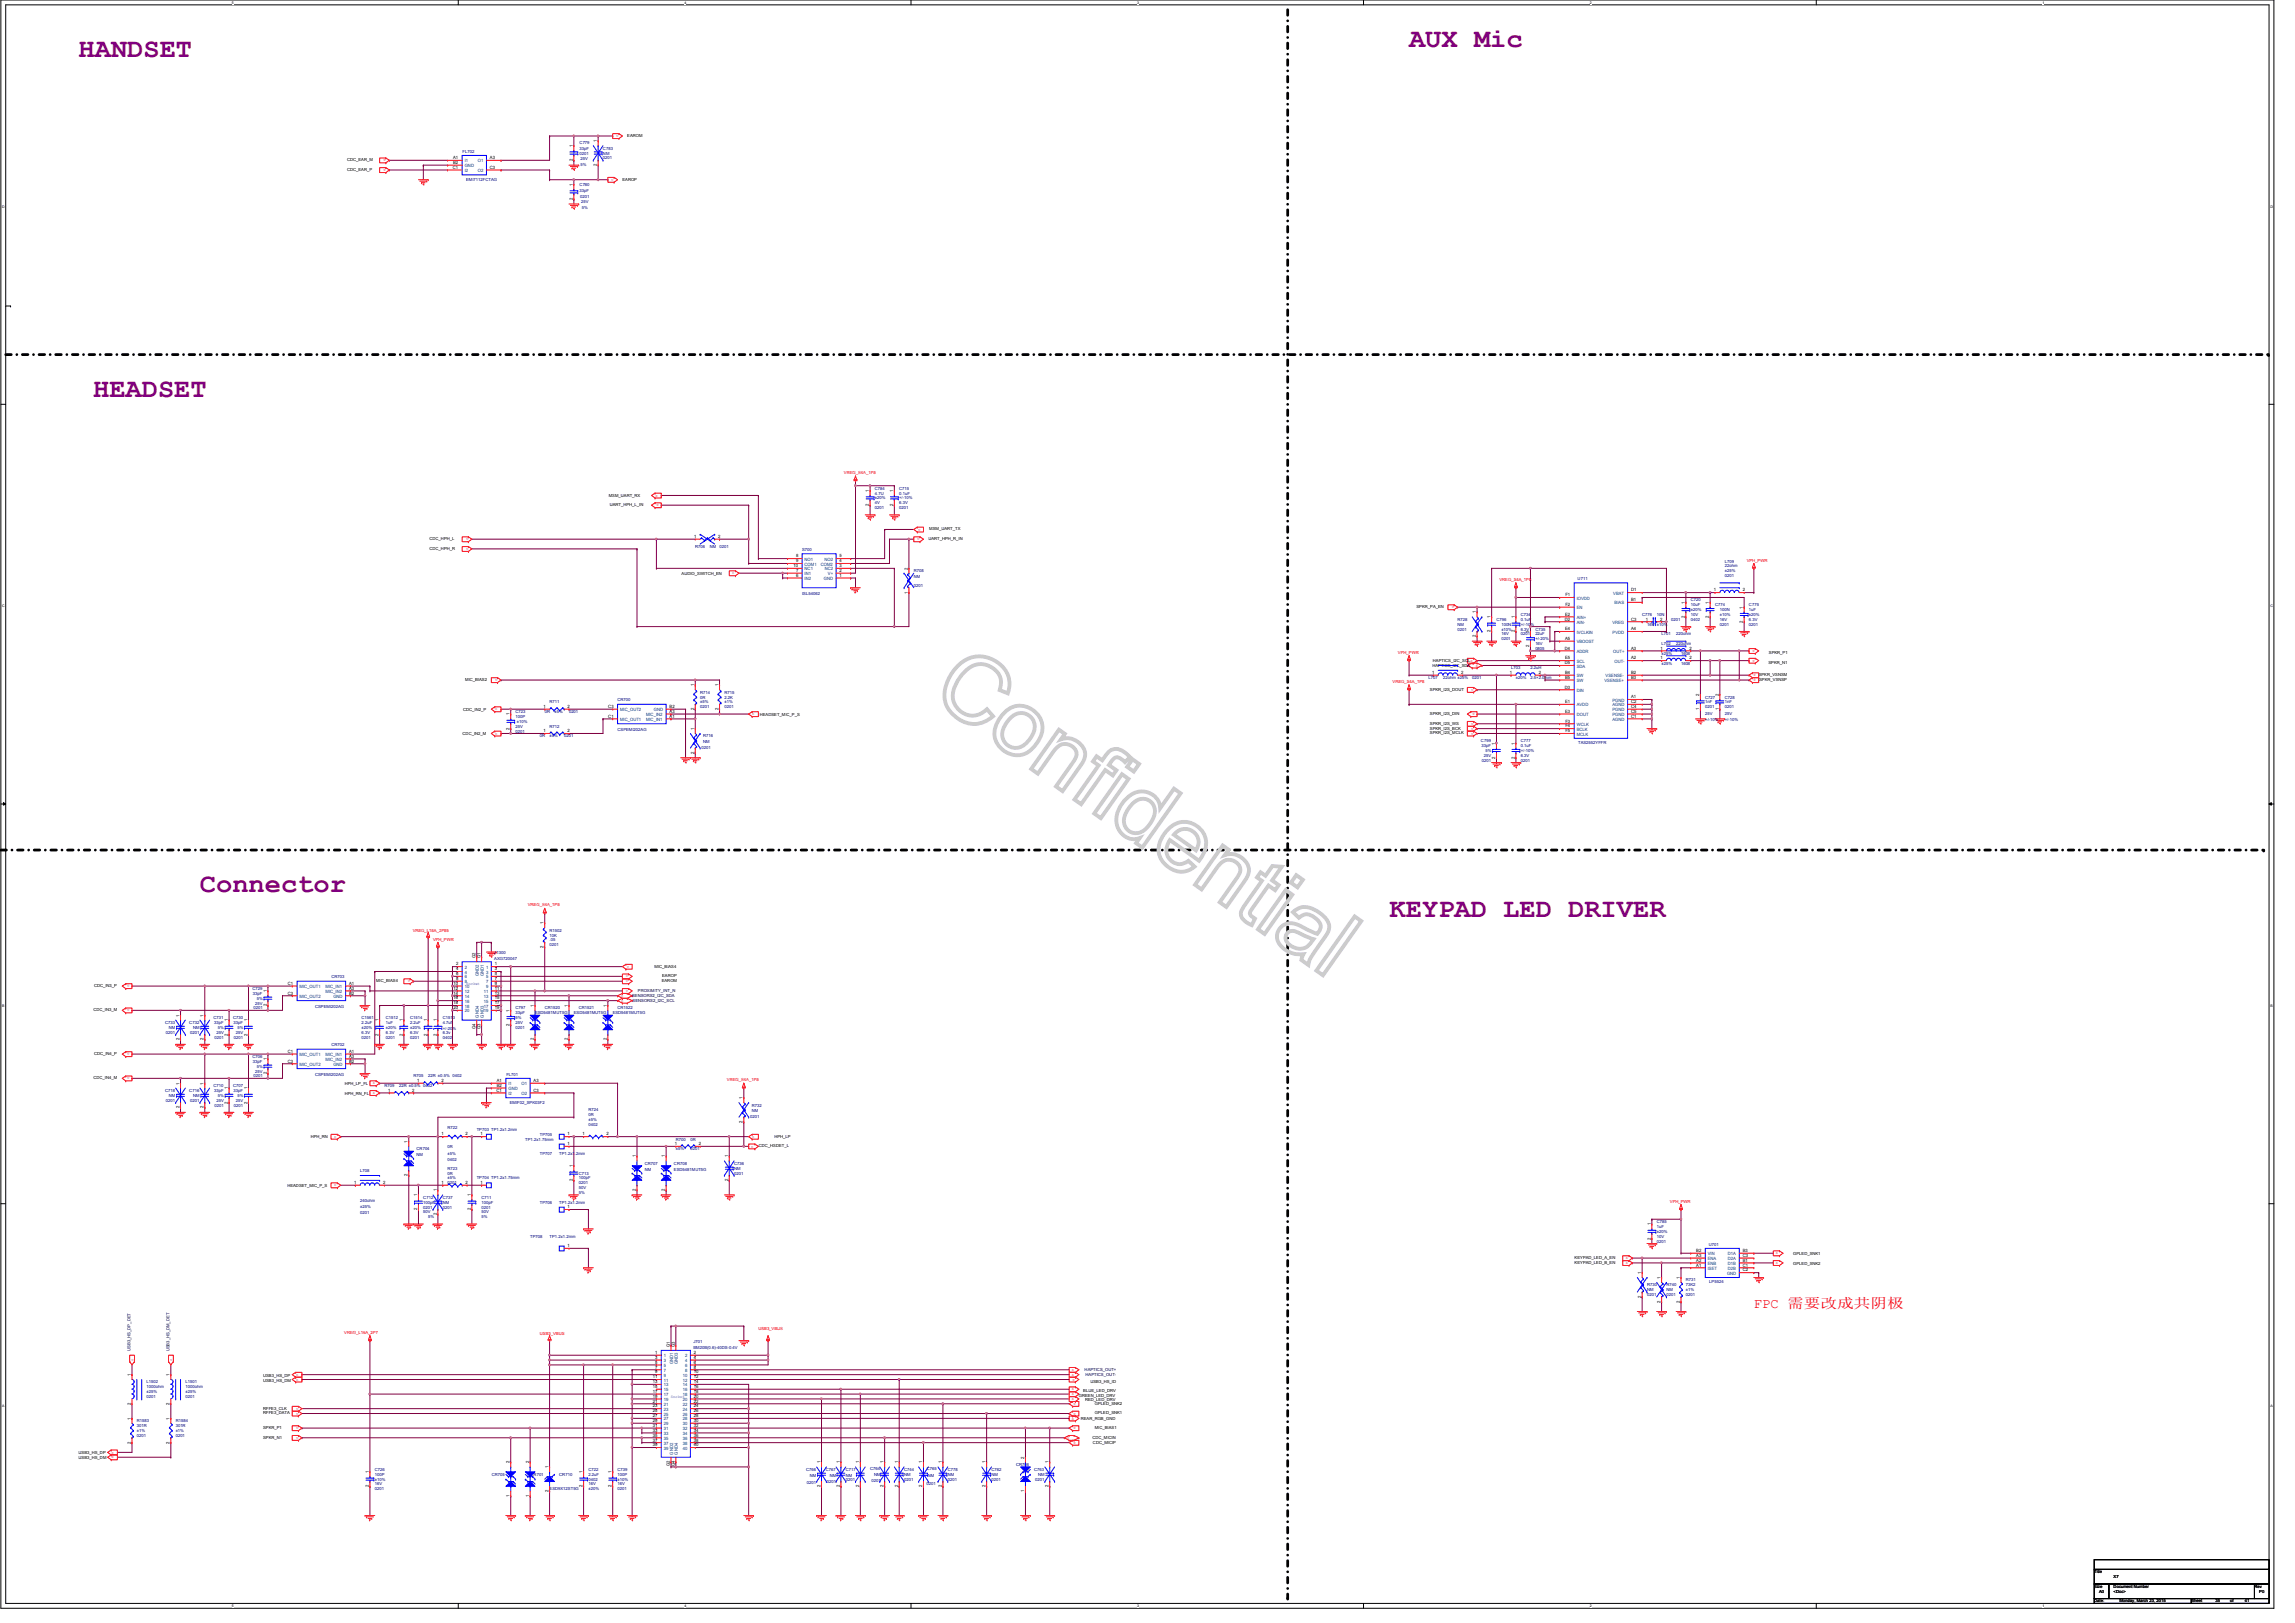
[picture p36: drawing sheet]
<svg xmlns="http://www.w3.org/2000/svg" width="420mm" height="297mm" viewBox="0 0 420 297" stroke-linecap="round" stroke-linejoin="round" font-family="sans-serif">
<defs><g id="words">
<g font-size="5" fill="#800080">
<text x="14.4" y="10.4">HANDSET</text>
<text x="258" y="8.6">AUX Mic</text>
<text x="17" y="72.6">HEADSET</text>
<text x="36.6" y="163.3">Connector</text>
<text x="254.4" y="167.8">KEYPAD LED DRIVER</text>
</g>
<text font-size="2.5" fill="#f00" x="321.1" y="239.4">FPC 需需需需需需需</text>
<g font-size=".8">
<text x="63.5" y="29.5">CDC_EAR_M</text>
<text x="83" y="29.1">A1</text>
<text x="89.7" y="29.1">A3</text>
<text x="104.8" y="29.5" transform="rotate(-90 104.8 29.5)">2</text>
<text x="104.8" y="26.9" transform="rotate(-90 104.8 26.9)">1</text>
<text x="109.3" y="26" transform="rotate(-90 109.3 26)">1</text>
<text x="114.8" y="25.1">EAROM</text>
<text x="63.5" y="31.3">CDC_EAR_P</text>
<text x="82.9" y="30.9">C1</text>
<text x="83" y="30">B2</text>
<text x="89.7" y="30.9">C3</text>
<text x="104.8" y="34" transform="rotate(-90 104.8 34)">1</text>
<text x="109.3" y="30.4" transform="rotate(-90 109.3 30.4)">2</text>
<text x="113.9" y="33.1">EAROP</text>
<text x="104.8" y="36.6" transform="rotate(-90 104.8 36.6)">2</text>
<text x="111.5" y="91">MSM_UART_RX</text>
<text x="111.6" y="92.6">UART_HPH_L_IN</text>
<text x="159.1" y="92.6" transform="rotate(-90 159.1 92.6)">2</text>
<text x="159.1" y="90" transform="rotate(-90 159.1 90)">1</text>
<text x="163.5" y="92.6" transform="rotate(-90 163.5 92.6)">2</text>
<text x="163.5" y="90" transform="rotate(-90 163.5 90)">1</text>
<text x="78.6" y="100.6">CDC_HPH_R</text>
<text x="78.6" y="98.8">CDC_HPH_L</text>
<text x="127.1" y="98.5">1</text>
<text x="131.5" y="98.5">2</text>
<text x="170" y="98.8">UART_HPH_R_IN</text>
<text x="170.1" y="97.1">MSM_UART_TX</text>
<text x="124.8" y="105.2">AUDIO_SWITCH_EN</text>
<text x="145.3" y="103.8">10</text>
<text x="145.7" y="105.6">6</text>
<text x="145.7" y="104.7">7</text>
<text x="145.7" y="102">8</text>
<text x="145.7" y="102.9">9</text>
<text x="153.7" y="105.6">1</text>
<text x="153.7" y="104.7">2</text>
<text x="153.7" y="103.8">3</text>
<text x="153.7" y="102.9">4</text>
<text x="153.7" y="102">5</text>
<text x="166.2" y="104.3" transform="rotate(-90 166.2 104.3)">2</text>
<text x="166.2" y="108.6" transform="rotate(-90 166.2 108.6)">1</text>
<text x="259.3" y="111.3">SPKR_PA_EN</text>
<text x="270.2" y="112.3" transform="rotate(-90 270.2 112.3)">1</text>
<text x="272.9" y="113.2" transform="rotate(-90 272.9 113.2)">1</text>
<text x="277.3" y="113.2" transform="rotate(-90 277.3 113.2)">1</text>
<text x="286.5" y="113.6">D2</text>
<text x="286.5" y="112.7">E2</text>
<text x="286.6" y="109.1">F1</text>
<text x="286.6" y="110.9">F2</text>
<text x="298.6" y="110">B1</text>
<text x="298.6" y="113.6">C3</text>
<text x="298.6" y="108.2">D1</text>
<text x="301.3" y="113.6">1</text>
<text x="303.9" y="113.6">2</text>
<text x="308.4" y="113.1" transform="rotate(-90 308.4 113.1)">2</text>
<text x="308.4" y="110.5" transform="rotate(-90 308.4 110.5)">1</text>
<text x="312.9" y="113.1" transform="rotate(-90 312.9 113.1)">2</text>
<text x="312.9" y="110.5" transform="rotate(-90 312.9 110.5)">1</text>
<text x="313.8" y="108.2">1</text>
<text x="319.1" y="108.2">2</text>
<text x="319.1" y="114" transform="rotate(-90 319.1 114)">2</text>
<text x="319.1" y="111.4" transform="rotate(-90 319.1 111.4)">1</text>
<text x="270.2" y="116.6" transform="rotate(-90 270.2 116.6)">2</text>
<text x="272.9" y="115.7" transform="rotate(-90 272.9 115.7)">2</text>
<text x="277.3" y="115.7" transform="rotate(-90 277.3 115.7)">2</text>
<text x="280" y="118.4" transform="rotate(-90 280 118.4)">2</text>
<text x="280" y="115.8" transform="rotate(-90 280 115.8)">1</text>
<text x="286.5" y="118.9">D4</text>
<text x="286.5" y="117.1">A5</text>
<text x="286.5" y="115.4">E4</text>
<text x="298.6" y="118.9">A3</text>
<text x="298.6" y="115.4">A4</text>
<text x="304" y="118.9">1</text>
<text x="309.3" y="118.9">2</text>
<text x="323.8" y="119.7">SPKR_P1</text>
<text x="85.2" y="124.6">MIC_BIAS2</text>
<text x="127.1" y="125.6" transform="rotate(-90 127.1 125.6)">1</text>
<text x="131.5" y="125.6" transform="rotate(-90 131.5 125.6)">1</text>
<text x="262.2" y="123.4">1</text>
<text x="262.2" y="122.1">HAPTICS_I2C_SDA</text>
<text x="262.3" y="121.2">HAPTICS_I2C_SCLo</text>
<text x="267.5" y="123.4">2</text>
<text x="276.4" y="123.4">1</text>
<text x="281.7" y="123.4">2</text>
<text x="286.5" y="121.6">D5</text>
<text x="286.5" y="123.4">B4</text>
<text x="286.5" y="124.2">B5</text>
<text x="286.5" y="120.7">E5</text>
<text x="298.6" y="120.7">A2</text>
<text x="298.6" y="123.4">B2</text>
<text x="298.6" y="124.2">B3</text>
<text x="304" y="120.7">1</text>
<text x="309.3" y="120.7">2</text>
<text x="322" y="123.7">SPKR_VSNSM</text>
<text x="322.1" y="124.6">SPKR_VSNSP</text>
<text x="323.8" y="121.5">SPKR_N1</text>
<text x="84.8" y="130.1">CDC_IN2_P</text>
<text x="93.3" y="130.9" transform="rotate(-90 93.3 130.9)">1</text>
<text x="99.5" y="129.6">1</text>
<text x="103.9" y="129.6">2</text>
<text x="111.4" y="129.6">C3</text>
<text x="111.4" y="131.4">C1</text>
<text x="122.6" y="131.4">A1</text>
<text x="122.6" y="130.5">A3</text>
<text x="122.6" y="129.6">B2</text>
<text x="127.1" y="130" transform="rotate(-90 127.1 130)">2</text>
<text x="131.5" y="130" transform="rotate(-90 131.5 130)">2</text>
<text x="139.1" y="131">HEADSET_MIC_P_S</text>
<text x="261.8" y="126.4">SPKR_I2S_DOUT</text>
<text x="261.8" y="130.9">SPKR_I2S_DIN</text>
<text x="286.5" y="126">D3</text>
<text x="286.5" y="128.7">E1</text>
<text x="286.5" y="130.5">E3</text>
<text x="298.6" y="127.8">A1</text>
<text x="298.6" y="131.4">C1</text>
<text x="298.6" y="128.7">C2</text>
<text x="298.6" y="129.6">C4</text>
<text x="298.6" y="130.5">C5</text>
<text x="311.1" y="130" transform="rotate(-90 311.1 130)">1</text>
<text x="311.1" y="127.4" transform="rotate(-90 311.1 127.4)">2</text>
<text x="314.7" y="130" transform="rotate(-90 314.7 130)">1</text>
<text x="314.7" y="127.4" transform="rotate(-90 314.7 127.4)">2</text>
<text x="84.7" y="134.5">CDC_IN2_M</text>
<text x="93.3" y="133.5" transform="rotate(-90 93.3 133.5)">2</text>
<text x="99.5" y="134">1</text>
<text x="103.9" y="134">2</text>
<text x="127.1" y="138" transform="rotate(-90 127.1 138)">2</text>
<text x="127.1" y="133.6" transform="rotate(-90 127.1 133.6)">1</text>
<text x="261.8" y="132.6">SPKR_I2S_WS</text>
<text x="261.8" y="133.5">SPKR_I2S_BCK</text>
<text x="261.8" y="134.4">SPKR_I2S_MCLK</text>
<text x="273.8" y="136.3" transform="rotate(-90 273.8 136.3)">1</text>
<text x="277.3" y="136.3" transform="rotate(-90 277.3 136.3)">1</text>
<text x="286.6" y="132.2">F3</text>
<text x="286.6" y="133.1">F4</text>
<text x="286.6" y="134">F5</text>
<text x="273.8" y="138.9" transform="rotate(-90 273.8 138.9)">2</text>
<text x="277.3" y="138.9" transform="rotate(-90 277.3 138.9)">2</text>
<text x="99.5" y="173.5" transform="rotate(-90 99.5 173.5)">2</text>
<text x="99.5" y="169.2" transform="rotate(-90 99.5 169.2)">1</text>
<text x="68.9" y="179.7">MIC_BIAS4</text>
<text x="83.5" y="176.7">2</text>
<text x="83.5" y="177.6">4</text>
<text x="83.5" y="178.5">6</text>
<text x="83.5" y="179.4">8</text>
<text x="87.1" y="175.4" transform="rotate(-90 87.1 175.4)">G2</text>
<text x="88" y="175.4" transform="rotate(-90 88 175.4)">G1</text>
<text x="90.6" y="176.7">1</text>
<text x="90.6" y="177.6">3</text>
<text x="90.6" y="178.5">5</text>
<text x="90.6" y="179.4">7</text>
<text x="119.8" y="177.1">MIC_BIAS4</text>
<text x="121.1" y="179.7">EAROM</text>
<text x="121.2" y="178.9">EAROP</text>
<text x="17.1" y="185.1">CDC_IN3_M</text>
<text x="17.2" y="180.6">CDC_IN3_P</text>
<text x="48.8" y="184.2" transform="rotate(-90 48.8 184.2)">2</text>
<text x="48.8" y="181.6" transform="rotate(-90 48.8 181.6)">1</text>
<text x="52.7" y="182">C3</text>
<text x="52.7" y="180.3">C1</text>
<text x="63.9" y="180.3">A1</text>
<text x="63.9" y="181.1">A3</text>
<text x="63.9" y="182">B2</text>
<text x="83" y="180.3">10</text>
<text x="83" y="181.1">12</text>
<text x="83" y="182">14</text>
<text x="83" y="182.9">16</text>
<text x="83" y="183.8">18</text>
<text x="83" y="184.7">20</text>
<text x="90.6" y="180.3">9</text>
<text x="90.6" y="181.1">11</text>
<text x="90.6" y="182">13</text>
<text x="90.6" y="182.9">15</text>
<text x="90.6" y="183.8">17</text>
<text x="90.6" y="184.7">19</text>
<text x="93.3" y="185.2" transform="rotate(-90 93.3 185.2)">1</text>
<text x="97.7" y="184.3" transform="rotate(-90 97.7 184.3)">1</text>
<text x="104" y="184.3" transform="rotate(-90 104 184.3)">1</text>
<text x="111.1" y="184.3" transform="rotate(-90 111.1 184.3)">1</text>
<text x="32.8" y="190.4" transform="rotate(-90 32.8 190.4)">2</text>
<text x="32.8" y="186.1" transform="rotate(-90 32.8 186.1)">1</text>
<text x="37.3" y="190.4" transform="rotate(-90 37.3 190.4)">2</text>
<text x="37.3" y="186.1" transform="rotate(-90 37.3 186.1)">1</text>
<text x="41.7" y="189.5" transform="rotate(-90 41.7 189.5)">2</text>
<text x="41.7" y="186.9" transform="rotate(-90 41.7 186.9)">1</text>
<text x="45.3" y="189.5" transform="rotate(-90 45.3 189.5)">2</text>
<text x="45.3" y="186.9" transform="rotate(-90 45.3 186.9)">1</text>
<text x="69.3" y="189.5" transform="rotate(-90 69.3 189.5)">2</text>
<text x="69.3" y="186.9" transform="rotate(-90 69.3 186.9)">1</text>
<text x="73.7" y="189.5" transform="rotate(-90 73.7 189.5)">2</text>
<text x="73.7" y="186.9" transform="rotate(-90 73.7 186.9)">1</text>
<text x="78.2" y="189.5" transform="rotate(-90 78.2 189.5)">2</text>
<text x="78.2" y="186.9" transform="rotate(-90 78.2 186.9)">1</text>
<text x="80" y="189.5" transform="rotate(-90 80 189.5)">2</text>
<text x="80" y="186.9" transform="rotate(-90 80 186.9)">1</text>
<text x="87.1" y="188.3" transform="rotate(-90 87.1 188.3)">G4</text>
<text x="88" y="188.3" transform="rotate(-90 88 188.3)">G3</text>
<text x="93.3" y="187.7" transform="rotate(-90 93.3 187.7)">2</text>
<text x="97.7" y="190.4" transform="rotate(-90 97.7 190.4)">2</text>
<text x="104" y="190.4" transform="rotate(-90 104 190.4)">2</text>
<text x="111.1" y="190.4" transform="rotate(-90 111.1 190.4)">2</text>
<text x="17.1" y="197.5">CDC_IN4_M</text>
<text x="17.2" y="193.1">CDC_IN4_P</text>
<text x="48.8" y="196.6" transform="rotate(-90 48.8 196.6)">2</text>
<text x="48.8" y="194.1" transform="rotate(-90 48.8 194.1)">1</text>
<text x="52.7" y="194.5">C3</text>
<text x="52.7" y="192.7">C1</text>
<text x="63.9" y="192.7">A1</text>
<text x="63.9" y="193.6">A3</text>
<text x="63.9" y="194.5">B2</text>
<text x="32.8" y="202.9" transform="rotate(-90 32.8 202.9)">2</text>
<text x="32.8" y="198.5" transform="rotate(-90 32.8 198.5)">1</text>
<text x="37.3" y="202.9" transform="rotate(-90 37.3 202.9)">2</text>
<text x="37.3" y="198.5" transform="rotate(-90 37.3 198.5)">1</text>
<text x="41.7" y="202" transform="rotate(-90 41.7 202)">2</text>
<text x="41.7" y="199.4" transform="rotate(-90 41.7 199.4)">1</text>
<text x="45.3" y="202" transform="rotate(-90 45.3 202)">2</text>
<text x="45.3" y="199.4" transform="rotate(-90 45.3 199.4)">1</text>
<text x="63.1" y="198.5">HPH_LP_FL</text>
<text x="63.1" y="200.3">HPH_RN_FL</text>
<text x="71.1" y="199.8">1</text>
<text x="75.5" y="199.8">2</text>
<text x="76.4" y="198">1</text>
<text x="80.8" y="198">2</text>
<text x="90.9" y="199.8">C1</text>
<text x="91" y="198">A1</text>
<text x="91" y="198.9">B2</text>
<text x="97.7" y="198">A3</text>
<text x="97.7" y="199.8">C3</text>
<text x="136" y="201.2" transform="rotate(-90 136 201.2)">1</text>
<text x="56.9" y="208.3">HPH_RN</text>
<text x="74.6" y="209.2" transform="rotate(-90 74.6 209.2)">1</text>
<text x="80.8" y="207.8">1</text>
<text x="85.2" y="207.8">2</text>
<text x="88" y="207.8">1</text>
<text x="103.9" y="209.6">1</text>
<text x="103.9" y="207.8">1</text>
<text x="106.6" y="207.8">1</text>
<text x="111" y="207.8">2</text>
<text x="123.5" y="209.6">1</text>
<text x="127.9" y="209.6">2</text>
<text x="136" y="205.5" transform="rotate(-90 136 205.5)">2</text>
<text x="138.9" y="210">CDC_HSDET_L</text>
<text x="141.8" y="208.3">HPH_LP</text>
<text x="74.6" y="215.3" transform="rotate(-90 74.6 215.3)">2</text>
<text x="104.8" y="213.6" transform="rotate(-90 104.8 213.6)">1</text>
<text x="116.4" y="211.8" transform="rotate(-90 116.4 211.8)">1</text>
<text x="121.7" y="211.8" transform="rotate(-90 121.7 211.8)">1</text>
<text x="133.3" y="211.8" transform="rotate(-90 133.3 211.8)">1</text>
<text x="52.6" y="217.2">HEADSET_MIC_P_S</text>
<text x="64.8" y="216.7">1</text>
<text x="70.1" y="216.7">2</text>
<text x="76.4" y="221.5" transform="rotate(-90 76.4 221.5)">2</text>
<text x="76.4" y="218.9" transform="rotate(-90 76.4 218.9)">1</text>
<text x="80" y="218.1" transform="rotate(-90 80 218.1)">1</text>
<text x="80.8" y="216.7">1</text>
<text x="85.2" y="216.7">2</text>
<text x="86.2" y="221.5" transform="rotate(-90 86.2 221.5)">2</text>
<text x="86.2" y="218.9" transform="rotate(-90 86.2 218.9)">1</text>
<text x="88" y="216.7">1</text>
<text x="103.9" y="221.1">1</text>
<text x="104.8" y="216.2" transform="rotate(-90 104.8 216.2)">2</text>
<text x="116.4" y="218" transform="rotate(-90 116.4 218)">2</text>
<text x="121.7" y="218" transform="rotate(-90 121.7 218)">2</text>
<text x="133.3" y="216.2" transform="rotate(-90 133.3 216.2)">2</text>
<text x="80" y="222.4" transform="rotate(-90 80 222.4)">2</text>
<text x="302.2" y="226.9" transform="rotate(-90 302.2 226.9)">2</text>
<text x="302.2" y="224.3" transform="rotate(-90 302.2 224.3)">1</text>
<text x="103.9" y="228.3">1</text>
<text x="288.3" y="231.3">KEYPAD_LED_B_EN</text>
<text x="288.3" y="230.4">KEYPAD_LED_A_EN</text>
<text x="300.4" y="233.2" transform="rotate(-90 300.4 233.2)">1</text>
<text x="310.5" y="229.2">B2</text>
<text x="310.5" y="230">A3</text>
<text x="310.5" y="230.9">A2</text>
<text x="310.5" y="231.8">A1</text>
<text x="319.1" y="229.2">B3</text>
<text x="319.1" y="230">C3</text>
<text x="319.1" y="230.9">B1</text>
<text x="319.1" y="231.8">C1</text>
<text x="319.1" y="232.7">C2</text>
<text x="328.3" y="229.7">GPLED_SNK1</text>
<text x="328.3" y="231.4">GPLED_SNK2</text>
<text x="300.4" y="237.5" transform="rotate(-90 300.4 237.5)">2</text>
<text x="304" y="238.4" transform="rotate(-90 304 238.4)">2</text>
<text x="304" y="234.1" transform="rotate(-90 304 234.1)">1</text>
<text x="307.5" y="238.4" transform="rotate(-90 307.5 238.4)">2</text>
<text x="307.5" y="234.1" transform="rotate(-90 307.5 234.1)">1</text>
<text x="23.9" y="251.8" transform="rotate(-90 23.9 251.8)">1</text>
<text x="31.1" y="251.8" transform="rotate(-90 31.1 251.8)">1</text>
<text x="48.2" y="252">USB3_HS_DP</text>
<text x="120" y="247.8">1</text>
<text x="120" y="248.7">3</text>
<text x="120" y="249.6">5</text>
<text x="120" y="250.5">7</text>
<text x="120" y="251.4">9</text>
<text x="122.6" y="246.5" transform="rotate(-90 122.6 246.5)">G1</text>
<text x="123.5" y="246.5" transform="rotate(-90 123.5 246.5)">G3</text>
<text x="127" y="247.8">2</text>
<text x="127" y="248.7">4</text>
<text x="127" y="249.6">6</text>
<text x="127" y="250.5">8</text>
<text x="127" y="251.4">10</text>
<text x="23.9" y="257.1" transform="rotate(-90 23.9 257.1)">2</text>
<text x="31.1" y="257.1" transform="rotate(-90 31.1 257.1)">2</text>
<text x="48.2" y="252.9">USB3_HS_DM</text>
<text x="48.2" y="258">RFFE3_CLK</text>
<text x="119.5" y="252.3">11</text>
<text x="119.5" y="253.2">13</text>
<text x="119.5" y="254">15</text>
<text x="119.5" y="254.9">17</text>
<text x="119.5" y="255.8">19</text>
<text x="119.5" y="256.7">21</text>
<text x="119.5" y="257.6">23</text>
<text x="127" y="252.3">12</text>
<text x="127" y="253.2">14</text>
<text x="127" y="254">16</text>
<text x="127" y="254.9">18</text>
<text x="127" y="255.8">20</text>
<text x="127" y="256.7">22</text>
<text x="127" y="257.6">24</text>
<text x="197.5" y="255.6">GREEN_LED_DRV</text>
<text x="198.3" y="254.8">BLUE_LED_DRV</text>
<text x="198.7" y="256.4">RED_LED_DRV</text>
<text x="199.6" y="253">USB3_HS_ID</text>
<text x="200.4" y="257.1">GPLED_SNK2</text>
<text x="23.9" y="259.8" transform="rotate(-90 23.9 259.8)">1</text>
<text x="31.1" y="259.8" transform="rotate(-90 31.1 259.8)">1</text>
<text x="48.2" y="258.9">RFFE3_DATA</text>
<text x="48.2" y="261.5">SPKR_P1</text>
<text x="48.2" y="263.3">SPKR_N1</text>
<text x="119.5" y="258.5">25</text>
<text x="119.5" y="259.4">27</text>
<text x="119.5" y="260.3">29</text>
<text x="119.5" y="261.2">31</text>
<text x="119.5" y="262">33</text>
<text x="119.5" y="262.9">35</text>
<text x="119.5" y="263.8">37</text>
<text x="127" y="258.5">26</text>
<text x="127" y="259.4">28</text>
<text x="127" y="260.3">30</text>
<text x="127" y="261.2">32</text>
<text x="127" y="262">34</text>
<text x="127" y="262.9">36</text>
<text x="127" y="263.8">38</text>
<text x="197.9" y="259.9">REAR_RGB_GND</text>
<text x="200" y="263.4">CDC_MICIN</text>
<text x="200.4" y="261.5">MIC_BIAS1</text>
<text x="200.4" y="258.9">GPLED_SNK1</text>
<text x="14.4" y="267.1">USB3_HS_DM</text>
<text x="14.4" y="266.2">USB3_HS_DP</text>
<text x="23.9" y="264.2" transform="rotate(-90 23.9 264.2)">2</text>
<text x="31.1" y="264.2" transform="rotate(-90 31.1 264.2)">2</text>
<text x="67.5" y="269.6" transform="rotate(-90 67.5 269.6)">1</text>
<text x="93.3" y="267.8" transform="rotate(-90 93.3 267.8)">2</text>
<text x="96.8" y="267.8" transform="rotate(-90 96.8 267.8)">2</text>
<text x="100.4" y="268.7" transform="rotate(-90 100.4 268.7)">1</text>
<text x="106.6" y="269.6" transform="rotate(-90 106.6 269.6)">1</text>
<text x="112" y="269.6" transform="rotate(-90 112 269.6)">1</text>
<text x="119.5" y="264.7">39</text>
<text x="122.6" y="268.4" transform="rotate(-90 122.6 268.4)">G2</text>
<text x="123.5" y="268.4" transform="rotate(-90 123.5 268.4)">G4</text>
<text x="127" y="264.7">40</text>
<text x="150.2" y="267.8" transform="rotate(-90 150.2 267.8)">1</text>
<text x="153.7" y="267.8" transform="rotate(-90 153.7 267.8)">1</text>
<text x="157.3" y="267.8" transform="rotate(-90 157.3 267.8)">1</text>
<text x="161.7" y="267.8" transform="rotate(-90 161.7 267.8)">1</text>
<text x="164.4" y="267.8" transform="rotate(-90 164.4 267.8)">1</text>
<text x="168.9" y="267.8" transform="rotate(-90 168.9 267.8)">1</text>
<text x="172.4" y="267.8" transform="rotate(-90 172.4 267.8)">1</text>
<text x="180.4" y="267.8" transform="rotate(-90 180.4 267.8)">1</text>
<text x="187.5" y="267" transform="rotate(-90 187.5 267)">2</text>
<text x="192" y="267.8" transform="rotate(-90 192 267.8)">1</text>
<text x="200.1" y="264.2">CDC_MICIP</text>
<text x="67.5" y="272.2" transform="rotate(-90 67.5 272.2)">2</text>
<text x="93.3" y="274" transform="rotate(-90 93.3 274)">1</text>
<text x="96.8" y="274" transform="rotate(-90 96.8 274)">1</text>
<text x="100.4" y="273.1" transform="rotate(-90 100.4 273.1)">2</text>
<text x="106.6" y="272.2" transform="rotate(-90 106.6 272.2)">2</text>
<text x="112" y="272.2" transform="rotate(-90 112 272.2)">2</text>
<text x="150.2" y="272.2" transform="rotate(-90 150.2 272.2)">2</text>
<text x="153.7" y="272.2" transform="rotate(-90 153.7 272.2)">2</text>
<text x="157.3" y="272.2" transform="rotate(-90 157.3 272.2)">2</text>
<text x="161.7" y="272.2" transform="rotate(-90 161.7 272.2)">2</text>
<text x="164.4" y="272.2" transform="rotate(-90 164.4 272.2)">2</text>
<text x="168.9" y="272.2" transform="rotate(-90 168.9 272.2)">2</text>
<text x="172.4" y="272.2" transform="rotate(-90 172.4 272.2)">2</text>
<text x="180.4" y="272.2" transform="rotate(-90 180.4 272.2)">2</text>
<text x="187.5" y="273.1" transform="rotate(-90 187.5 273.1)">1</text>
<text x="192" y="272.2" transform="rotate(-90 192 272.2)">2</text>
<text x="383.4" y="288">Title</text>
<text x="383.4" y="290.6">Size</text>
<text x="383.4" y="293.3">Date:</text>
<text x="384.3" y="291.5">A0</text>
<text x="387" y="290.6">Document Number</text>
<text x="387" y="291.5">&lt;Doc&gt;</text>
<text x="387" y="288.8">X7</text>
<text x="388" y="293.3">Monday, March 23, 2015</text>
<text x="401.2" y="293.3">Sheet</text>
<text x="405.6" y="293.3">35</text>
<text x="408.3" y="293.3">of</text>
<text x="411" y="293.3">41</text>
<text x="412.7" y="290.6">Rev</text>
<text x="413.6" y="291.5">P0</text>
</g>
<g font-size=".8" fill="#f00">
<text x="70.6" y="29.2" transform="rotate(180 70.6 29.2)">o</text>
<text x="113.2" y="24.7" transform="rotate(180 113.2 24.7)">o</text>
<text x="70.6" y="30.9" transform="rotate(180 70.6 30.9)">o</text>
<text x="112.3" y="32.7" transform="rotate(180 112.3 32.7)">o</text>
<text x="154.5" y="86.8">VREG_S4A_1P8</text>
<text x="120" y="90.9">o</text>
<text x="120.6" y="92.3" transform="rotate(180 120.6 92.3)">o</text>
<text x="85.8" y="100.3" transform="rotate(180 85.8 100.3)">o</text>
<text x="85.8" y="98.5" transform="rotate(180 85.8 98.5)">o</text>
<text x="168.3" y="98.5" transform="rotate(180 168.3 98.5)">o</text>
<text x="168.5" y="96.7" transform="rotate(180 168.5 96.7)">o</text>
<text x="134.1" y="105.1">o</text>
<text x="274.5" y="106.3">VREG_S4A_1P8</text>
<text x="319.8" y="102.8">VPH_PWR</text>
<text x="266.2" y="111" transform="rotate(180 266.2 111)">o</text>
<text x="255.9" y="119.7">VPH_PWR</text>
<text x="321.3" y="119" transform="rotate(180 321.3 119)">o</text>
<text x="91.1" y="124.3" transform="rotate(180 91.1 124.3)">o</text>
<text x="255" y="125">VREG_S4A_1P8</text>
<text x="270.2" y="122">o</text>
<text x="321.3" y="120.7" transform="rotate(180 321.3 120.7)">o</text>
<text x="321.4" y="124.3" transform="rotate(180 321.4 124.3)">o</text>
<text x="321.4" y="123.4" transform="rotate(180 321.4 123.4)">o</text>
<text x="90.7" y="130">o</text>
<text x="137.7" y="130.9">o</text>
<text x="269.8" y="126.1" transform="rotate(180 269.8 126.1)">o</text>
<text x="270" y="130.5" transform="rotate(180 270 130.5)">o</text>
<text x="90.7" y="134.5">o</text>
<text x="269.8" y="132.3" transform="rotate(180 269.8 132.3)">o</text>
<text x="269.8" y="133.2" transform="rotate(180 269.8 133.2)">o</text>
<text x="269.8" y="134.1" transform="rotate(180 269.8 134.1)">o</text>
<text x="96.6" y="165.9">VREG_S4A_1P8</text>
<text x="75.6" y="170.5">VREG_L18A_2P85</text>
<text x="79.3" y="172.3">VPH_PWR</text>
<text x="75.1" y="179.4" transform="rotate(180 75.1 179.4)">o</text>
<text x="115" y="179.4" transform="rotate(180 115 179.4)">o</text>
<text x="115" y="178.5" transform="rotate(180 115 178.5)">o</text>
<text x="115.2" y="176.7" transform="rotate(180 115.2 176.7)">o</text>
<text x="23.7" y="180.3" transform="rotate(180 23.7 180.3)">o</text>
<text x="23.7" y="184.7" transform="rotate(180 23.7 184.7)">o</text>
<text x="113.7" y="182.5">o</text>
<text x="113.7" y="183.3">o</text>
<text x="115" y="181.2" transform="rotate(180 115 181.2)">o</text>
<text x="23.7" y="192.7" transform="rotate(180 23.7 192.7)">o</text>
<text x="23.7" y="197.2" transform="rotate(180 23.7 197.2)">o</text>
<text x="133.1" y="197.9">VREG_S4A_1P8</text>
<text x="68.3" y="198.5">o</text>
<text x="68.3" y="200.2">o</text>
<text x="61.2" y="208.2">o</text>
<text x="137.7" y="208.2">o</text>
<text x="137.5" y="210">o</text>
<text x="61.2" y="217.1">o</text>
<text x="305.7" y="220.1">VPH_PWR</text>
<text x="297.6" y="231.4">o</text>
<text x="297.6" y="230.5">o</text>
<text x="325.1" y="229.6">o</text>
<text x="325.1" y="231.4">o</text>
<text x="63" y="244.1">VREG_L16A_2P7</text>
<text x="98.8" y="244.3">USB3_VBUS</text>
<text x="138.8" y="243.4">USB3_VBUS</text>
<text x="24.4" y="249.2" transform="rotate(-90 24.4 249.2)">o</text>
<text x="31.5" y="249.2" transform="rotate(-90 31.5 249.2)">o</text>
<text x="54.2" y="251.8">o</text>
<text x="196.2" y="250.9">o</text>
<text x="196.2" y="251.8">o</text>
<text x="54.2" y="252.7">o</text>
<text x="54.6" y="257.6" transform="rotate(180 54.6 257.6)">o</text>
<text x="196.2" y="256.2">o</text>
<text x="196.2" y="254.5">o</text>
<text x="196.2" y="255.4">o</text>
<text x="196.8" y="252.3" transform="rotate(180 196.8 252.3)">o</text>
<text x="197" y="256.8" transform="rotate(180 197 256.8)">o</text>
<text x="54.6" y="258.5" transform="rotate(180 54.6 258.5)">o</text>
<text x="54.6" y="261.2" transform="rotate(180 54.6 261.2)">o</text>
<text x="54.6" y="263" transform="rotate(180 54.6 263)">o</text>
<text x="195.4" y="263.4">o</text>
<text x="196.2" y="259.8">o</text>
<text x="197" y="261.2" transform="rotate(180 197 261.2)">o</text>
<text x="197" y="263.9" transform="rotate(180 197 263.9)">o</text>
<text x="197" y="258.5" transform="rotate(180 197 258.5)">o</text>
<text x="20.4" y="266.9">o</text>
<text x="20.4" y="266">o</text>
</g>
<g font-size=".8" fill="#000080">
<text x="84.7" y="27.9">FL702</text>
<text x="106.1" y="26.3">C779</text>
<text x="106.1" y="27.4">33pF</text>
<text x="106.1" y="28.4">0201</text>
<text x="106.3" y="29.3">25V</text>
<text x="110.4" y="27.4">C783</text>
<text x="110.4" y="28.3">NM</text>
<text x="110.4" y="29.2">0201</text>
<text x="85.3" y="33.1">EMI7112FCTAG</text>
<text x="106.1" y="34.1">C780</text>
<text x="106.1" y="35.1">33pF</text>
<text x="106.3" y="30.3">5%</text>
<text x="106.2" y="36.2">0201</text>
<text x="106.4" y="37.2">25V</text>
<text x="106.5" y="38.2">5%</text>
<text x="160.2" y="89.6">C784</text>
<text x="164.6" y="89.6">C715</text>
<text x="160.2" y="90.5">4.7U</text>
<text x="160.2" y="93.2">0201</text>
<text x="160.2" y="92.3">4V</text>
<text x="160.2" y="91.4">±20%</text>
<text x="164.6" y="90.5">0.1uF</text>
<text x="164.6" y="93.2">0201</text>
<text x="164.6" y="92.3">6.3V</text>
<text x="164.6" y="91.4">+/-10%</text>
<text x="127.3" y="100.3">R706</text>
<text x="130" y="100.3">NM</text>
<text x="131.7" y="100.3">0201</text>
<text x="146.8" y="100.8">S700</text>
<text x="167.3" y="104.7">R708</text>
<text x="167.3" y="105.8">NM</text>
<text x="167.3" y="107.4">0201</text>
<text x="288.8" y="106.2">U711</text>
<text x="315.8" y="103">L709</text>
<text x="315.8" y="103.8">22ohm</text>
<text x="315.8" y="104.7">±25%</text>
<text x="315.8" y="105.6">0201</text>
<text x="146.8" y="108.8">ISL54062</text>
<text x="266.9" y="113.6">R728</text>
<text x="274" y="113.6">C796</text>
<text x="278.4" y="112.7">C734</text>
<text x="278.4" y="113.6">0.1uF</text>
<text x="300.6" y="112.7">C776</text>
<text x="303.3" y="112.7">10N</text>
<text x="306" y="113.6">0201</text>
<text x="309.5" y="110.1">C720</text>
<text x="309.5" y="111">10uF</text>
<text x="309.5" y="113.6">0402</text>
<text x="309.5" y="112.7">10V</text>
<text x="309.5" y="111.8">±20%</text>
<text x="314" y="111">C774</text>
<text x="314.9" y="111.8">100N</text>
<text x="314.9" y="113.6">16V</text>
<text x="314.9" y="112.7">±10%</text>
<text x="320.2" y="111">C775</text>
<text x="320.2" y="111.8">1uF</text>
<text x="320.2" y="113.6">6.3V</text>
<text x="320.2" y="112.7">±20%</text>
<text x="266.9" y="114.5">NM</text>
<text x="266.9" y="115.4">0201</text>
<text x="274.9" y="114.5">100N</text>
<text x="274.9" y="117.2">0201</text>
<text x="274.9" y="116.3">16V</text>
<text x="274.9" y="115.4">±10%</text>
<text x="278.4" y="116.3">0201</text>
<text x="278.4" y="115.4">6.3V</text>
<text x="278.4" y="114.5">+/-10%</text>
<text x="281.1" y="115.4">C735</text>
<text x="281.1" y="116.3">22uF</text>
<text x="281.1" y="119">0805</text>
<text x="281.1" y="118.1">16V</text>
<text x="281.1" y="117.2">+/-20%</text>
<text x="301.5" y="114.5">16V ±10%</text>
<text x="304.2" y="118.1">L702</text>
<text x="304.2" y="116.3">L701</text>
<text x="304.2" y="119.8">±25%</text>
<text x="306.9" y="118.1">220ohm</text>
<text x="306.9" y="116.3">220ohm</text>
<text x="307.8" y="119.8">1608</text>
<text x="314.9" y="114.5">0201</text>
<text x="320.2" y="114.5">0201</text>
<text x="261.5" y="124.3">L707</text>
<text x="264.2" y="124.3">22ohm ±25%</text>
<text x="269.5" y="124.3">0201</text>
<text x="276.6" y="122.5">L703</text>
<text x="277.5" y="124.3">±20%</text>
<text x="280.2" y="122.5">2.2uH</text>
<text x="280.2" y="124.3">2.5×2.0mm</text>
<text x="304.2" y="121.6">±25%</text>
<text x="307.8" y="121.6">1608</text>
<text x="94.4" y="130.5">C723</text>
<text x="94.4" y="131.4">100P</text>
<text x="99.7" y="130.5">0R</text>
<text x="100.6" y="128.7">R711</text>
<text x="101.5" y="130.5">±5%</text>
<text x="104.2" y="130.5">0201</text>
<text x="113.1" y="128.3">CR700</text>
<text x="128.2" y="127">R714</text>
<text x="128.2" y="127.8">0R</text>
<text x="128.2" y="128.7">±5%</text>
<text x="128.2" y="129.6">0201</text>
<text x="132.6" y="127">R715</text>
<text x="132.6" y="127.8">2.2K</text>
<text x="132.6" y="128.7">±1%</text>
<text x="132.6" y="129.6">0201</text>
<text x="312.2" y="127.8">C727</text>
<text x="312.2" y="128.7">1nF</text>
<text x="312.2" y="129.6">0201</text>
<text x="312.2" y="130.8">25V</text>
<text x="312.2" y="132">+/-10%</text>
<text x="315.8" y="127.8">C728</text>
<text x="315.8" y="128.7">1nF</text>
<text x="315.8" y="129.6">0201</text>
<text x="315.8" y="130.8">25V</text>
<text x="315.8" y="132">+/-10%</text>
<text x="94.4" y="134.1">0201</text>
<text x="94.4" y="133.2">25V</text>
<text x="94.6" y="132.3">±10%</text>
<text x="98.8" y="135">0R</text>
<text x="100.6" y="135">±5%</text>
<text x="100.6" y="133.2">R712</text>
<text x="103.3" y="135">0201</text>
<text x="113.1" y="133.7">CSPEMI202AG</text>
<text x="128.4" y="137">0201</text>
<text x="128.7" y="135">R716</text>
<text x="128.7" y="136">NM</text>
<text x="271.1" y="135.8">C799</text>
<text x="271.2" y="136.7">33pF</text>
<text x="271.9" y="137.6">5%</text>
<text x="278.4" y="135.8">C777</text>
<text x="278.4" y="136.7">0.1uF</text>
<text x="278.4" y="137.6">+/-10%</text>
<text x="288.9" y="136.2">TAS2552YFFR</text>
<text x="271.3" y="139.4">0201</text>
<text x="271.6" y="138.5">25V</text>
<text x="278.4" y="139.4">0201</text>
<text x="278.4" y="138.5">6.3V</text>
<text x="100.6" y="170.5">R1502</text>
<text x="100.6" y="171.4">10K</text>
<text x="100.6" y="172.3">.05</text>
<text x="100.6" y="173.2">0201</text>
<text x="60.7" y="179">CR703</text>
<text x="90.5" y="174.6">J1300</text>
<text x="90.5" y="175.7">AXG720047</text>
<text x="46.2" y="181.2">C729</text>
<text x="46.3" y="182.1">33pF</text>
<text x="46.4" y="184.7">0201</text>
<text x="46.7" y="183.9">25V</text>
<text x="47" y="183">5%</text>
<text x="57.7" y="184.4">CSPEMI202AG</text>
<text x="94.4" y="184.7">C797</text>
<text x="94.4" y="185.6">33pF</text>
<text x="97.9" y="185.6">ESD5481MUT5G</text>
<text x="99.7" y="184.7">CR1520</text>
<text x="105.1" y="185.6">ESD5481MUT5G</text>
<text x="105.9" y="184.7">CR1521</text>
<text x="112.2" y="185.6">ESD5481MUT5G</text>
<text x="113.1" y="184.7">CR1522</text>
<text x="30.2" y="187.4">C733</text>
<text x="30.4" y="189.2">0201</text>
<text x="30.9" y="188.3">NM</text>
<text x="34.7" y="187.4">C732</text>
<text x="34.8" y="189.2">0201</text>
<text x="35.4" y="188.3">NM</text>
<text x="39.1" y="186.5">C731</text>
<text x="39.2" y="187.4">33pF</text>
<text x="39.3" y="190.1">0201</text>
<text x="39.6" y="189.2">25V</text>
<text x="39.9" y="188.3">5%</text>
<text x="42.7" y="186.5">C730</text>
<text x="42.7" y="187.4">33pF</text>
<text x="42.8" y="190.1">0201</text>
<text x="43.2" y="189.2">25V</text>
<text x="43.5" y="188.3">5%</text>
<text x="60.7" y="191.4">CR702</text>
<text x="66.2" y="186.5">C1561</text>
<text x="66.2" y="187.4">2.2uF</text>
<text x="66.2" y="190.1">0201</text>
<text x="66.2" y="189.2">6.3V</text>
<text x="66.2" y="188.3">±20%</text>
<text x="70.6" y="186.5">C1512</text>
<text x="70.6" y="187.4">1uF</text>
<text x="70.6" y="190.1">0201</text>
<text x="70.6" y="189.2">6.3V</text>
<text x="70.6" y="188.3">±20%</text>
<text x="75.1" y="186.5">C1514</text>
<text x="75.1" y="187.4">2.2uF</text>
<text x="75.1" y="190.1">0201</text>
<text x="75.1" y="189.2">6.3V</text>
<text x="75.1" y="188.3">±20%</text>
<text x="81.1" y="186.5">C1513</text>
<text x="81.1" y="187.4">4.7uf</text>
<text x="81.1" y="190.1">0402</text>
<text x="81.1" y="189.2">6.3v</text>
<text x="81.1" y="188.5">+/-20%</text>
<text x="94.4" y="188.3">0201</text>
<text x="94.4" y="187.4">25V</text>
<text x="94.4" y="186.5">5%</text>
<text x="46.2" y="193.6">C706</text>
<text x="46.3" y="194.5">33pF</text>
<text x="46.4" y="197.2">0201</text>
<text x="46.7" y="196.3">25V</text>
<text x="47" y="195.4">5%</text>
<text x="57.7" y="196.8">CSPEMI202AG</text>
<text x="75.7" y="197.2">R705</text>
<text x="78.4" y="197.2">22R ±0.5% 0402</text>
<text x="92.7" y="196.8">FL701</text>
<text x="30.2" y="199.9">C718</text>
<text x="30.4" y="201.6">0201</text>
<text x="30.9" y="200.7">NM</text>
<text x="34.7" y="199.9">C716</text>
<text x="34.8" y="201.6">0201</text>
<text x="35.4" y="200.7">NM</text>
<text x="39.1" y="199">C710</text>
<text x="39.2" y="199.9">33pF</text>
<text x="39.3" y="202.5">0201</text>
<text x="39.6" y="201.6">25V</text>
<text x="39.9" y="200.7">5%</text>
<text x="42.7" y="199">C707</text>
<text x="42.7" y="199.9">33pF</text>
<text x="42.8" y="202.5">0201</text>
<text x="43.2" y="201.6">25V</text>
<text x="43.5" y="200.7">5%</text>
<text x="70.4" y="199">R709</text>
<text x="73.1" y="199">22R ±0.5% 0402</text>
<text x="93.3" y="202">EMIF02_SPK03F2</text>
<text x="107.7" y="203.4">R724</text>
<text x="137.6" y="202.5">R732</text>
<text x="137.6" y="203.6">NM</text>
<text x="81.9" y="206.5">R722</text>
<text x="87.3" y="207">TP703 TP1.2x1.2mm</text>
<text x="96.2" y="208.7">TP1.2x1.75mm</text>
<text x="98.8" y="207.9">TP705</text>
<text x="107.7" y="204.3">0R</text>
<text x="107.7" y="205.2">±5%</text>
<text x="107.7" y="206.1">0402</text>
<text x="123.7" y="208.7">R700</text>
<text x="126.4" y="208.7">0R</text>
<text x="137.3" y="204.6">0201</text>
<text x="65.9" y="214.5">L708</text>
<text x="76.3" y="210.5">CR704</text>
<text x="76.3" y="211.6">NM</text>
<text x="81.9" y="214.1">R723</text>
<text x="81.9" y="215">0R</text>
<text x="81.9" y="215.9">±5%</text>
<text x="81.9" y="210.2">0R</text>
<text x="81.9" y="211.3">±5%</text>
<text x="81.9" y="212.5">0402</text>
<text x="87.3" y="215.9">TP704 TP1.2x1.75mm</text>
<text x="98.8" y="211.4">TP707</text>
<text x="102.4" y="211.4">TP1.2x1.2mm</text>
<text x="105.9" y="215">C713</text>
<text x="105.9" y="215.9">100pF</text>
<text x="118.1" y="213.2">CR707</text>
<text x="118.1" y="214.2">NM</text>
<text x="123.4" y="213.2">CR708</text>
<text x="123.4" y="214.2">ESD5481MUT5G</text>
<text x="123.7" y="210.5">±5%</text>
<text x="126.4" y="210.5">0201</text>
<text x="134.4" y="213.2">C736</text>
<text x="134.4" y="214.1">NM</text>
<text x="134.4" y="215">0201</text>
<text x="65.9" y="220">240ohm</text>
<text x="65.9" y="221.1">±25%</text>
<text x="77.5" y="219.4">C712</text>
<text x="77.5" y="220.3">100pF</text>
<text x="77.5" y="221.2">0201</text>
<text x="81.1" y="219.4">C737</text>
<text x="81.1" y="220.3">NM</text>
<text x="81.1" y="221.2">0201</text>
<text x="81.9" y="216.7">0201</text>
<text x="88.2" y="219.4">C711</text>
<text x="88.2" y="220.3">100pF</text>
<text x="88.2" y="221.2">0201</text>
<text x="98.8" y="220.3">TP706</text>
<text x="102.4" y="220.3">TP1.2x1.2mm</text>
<text x="105.9" y="216.7">0201</text>
<text x="105.9" y="217.6">50V</text>
<text x="105.9" y="218.5">5%</text>
<text x="65.9" y="222.2">0201</text>
<text x="77.5" y="222.1">50V</text>
<text x="78.4" y="223">5%</text>
<text x="88.2" y="222.1">50V</text>
<text x="88.2" y="223">5%</text>
<text x="97.1" y="226.5">TP708</text>
<text x="100.6" y="226.5">TP1.2x1.2mm</text>
<text x="303.3" y="223.9">C785</text>
<text x="303.3" y="224.7">1uF</text>
<text x="303.3" y="227.4">0201</text>
<text x="303.3" y="226.5">10V</text>
<text x="303.3" y="225.6">±20%</text>
<text x="312.8" y="228">U701</text>
<text x="301.5" y="235.4">R730</text>
<text x="301.5" y="236.3">NM</text>
<text x="301.5" y="237.2">0201</text>
<text x="305.1" y="235.4">R740</text>
<text x="305.1" y="236.3">NM</text>
<text x="305.1" y="237.2">0201</text>
<text x="308.6" y="234.5">R731</text>
<text x="308.6" y="235.4">73K2</text>
<text x="308.6" y="236.3">±1%</text>
<text x="308.6" y="237.2">0201</text>
<text x="312.9" y="234.9">LP5524</text>
<text x="126.9" y="245.7">J701</text>
<text x="126.9" y="246.8">BM20B(0.6)-40DS-0.4V</text>
<text x="26.8" y="253.2">L1502</text>
<text x="26.8" y="254.1">1000ohm</text>
<text x="26.8" y="255">±25%</text>
<text x="26.8" y="255.9">0201</text>
<text x="33.9" y="253.2">L1501</text>
<text x="33.9" y="254.1">1000ohm</text>
<text x="33.9" y="255">±25%</text>
<text x="33.9" y="255.9">0201</text>
<text x="25" y="260.3">R1583</text>
<text x="25" y="261.2">301R</text>
<text x="25" y="262.1">±1%</text>
<text x="25" y="263">0201</text>
<text x="32.2" y="260.3">R1584</text>
<text x="32.2" y="261.2">301R</text>
<text x="32.2" y="262.1">±1%</text>
<text x="32.2" y="263">0201</text>
<text x="68.6" y="269.2">C726</text>
<text x="107.7" y="269.2">C722</text>
<text x="113.1" y="269.2">C739</text>
<text x="147.6" y="269.2">C766</text>
<text x="151.2" y="269.3">C767</text>
<text x="154.8" y="269.2">C717</text>
<text x="159.3" y="269.1">C764</text>
<text x="165.5" y="269.2">C744</text>
<text x="169.7" y="269.1">C765</text>
<text x="173.5" y="269.2">C778</text>
<text x="181.5" y="269.2">C782</text>
<text x="186" y="268.3">CR706</text>
<text x="189.3" y="269.2">C763</text>
<text x="68.6" y="270.1">100P</text>
<text x="68.6" y="272.8">0201</text>
<text x="68.6" y="271.9">16V</text>
<text x="68.6" y="271">±10%</text>
<text x="90" y="270.1">CR705</text>
<text x="97.1" y="270.1">CR701</text>
<text x="100.6" y="272.8">ESD9X12ST5G</text>
<text x="102.4" y="270.1">CR710</text>
<text x="107.7" y="270.1">2.2uF</text>
<text x="107.7" y="271">0402</text>
<text x="107.7" y="271.9">16V</text>
<text x="107.7" y="272.8">±20%</text>
<text x="113.1" y="270.1">100P</text>
<text x="113.1" y="272.8">0201</text>
<text x="113.1" y="271.9">16V</text>
<text x="113.1" y="271">±10%</text>
<text x="147.7" y="271.5">0201</text>
<text x="148.3" y="270.3">NM</text>
<text x="151.4" y="271.4">0201</text>
<text x="151.9" y="270.3">NM</text>
<text x="154.8" y="270.3">NM</text>
<text x="154.8" y="271">0201</text>
<text x="159.5" y="271.1">0201</text>
<text x="160" y="270.2">NM</text>
<text x="165.5" y="270.1">NM</text>
<text x="165.5" y="271">0201</text>
<text x="169.6" y="271.7">0201</text>
<text x="169.9" y="270.3">NM</text>
<text x="173.5" y="270.1">NM</text>
<text x="173.5" y="271">0201</text>
<text x="181.5" y="270.1">NM</text>
<text x="181.5" y="271">0201</text>
<text x="189.5" y="271">0201</text>
<text x="190.1" y="270.1">NM</text>
</g>
<g font-size=".8" fill="#004080">
<text x="85.1" y="29.7">I1</text>
<text x="87.5" y="29.7">O1</text>
<text x="85.1" y="30.6">GND</text>
<text x="85.1" y="31.5">I2</text>
<text x="87.5" y="31.5">O2</text>
<text x="147.3" y="106.2">IN2</text>
<text x="147.3" y="105.3">IN1</text>
<text x="147.3" y="102.6">NO1</text>
<text x="147.3" y="103.5">COM1</text>
<text x="147.3" y="104.4">NC1</text>
<text x="150.3" y="103.5">COM2</text>
<text x="150.8" y="106.2">GND</text>
<text x="150.9" y="102.6">NO2</text>
<text x="151" y="104.4">NC2</text>
<text x="151.6" y="105.3">V+</text>
<text x="288.7" y="113.3">AIN+</text>
<text x="288.7" y="109.7">IOVDD</text>
<text x="288.7" y="111.5">EN</text>
<text x="295.3" y="108.8">VBAT</text>
<text x="295.6" y="110.6">BIAS</text>
<text x="288.7" y="117.7">VBOOST</text>
<text x="288.7" y="114.2">AIN-</text>
<text x="288.7" y="119.5">ADDR</text>
<text x="288.7" y="116">IVCLKIN</text>
<text x="295.2" y="114.2">VREG</text>
<text x="295.2" y="116">PVDD</text>
<text x="295.3" y="119.5">OUT+</text>
<text x="288.7" y="124">SW</text>
<text x="288.7" y="124.8">SW</text>
<text x="288.7" y="122.2">SDA</text>
<text x="288.7" y="121.3">SCL</text>
<text x="293.7" y="124.8">VSENSE+</text>
<text x="294" y="124">VSENSE-</text>
<text x="295.6" y="121.3">OUT-</text>
<text x="113.5" y="130.2">MIC_OUT2</text>
<text x="113.5" y="132">MIC_OUT1</text>
<text x="118.3" y="132">MIC_IN1</text>
<text x="118.3" y="131.1">MIC_IN2</text>
<text x="119.7" y="130.2">GND</text>
<text x="288.7" y="126.6">DIN</text>
<text x="288.7" y="129.3">AVDD</text>
<text x="288.7" y="131.1">DOUT</text>
<text x="295.2" y="128.4">PGND</text>
<text x="295.2" y="132">AGND</text>
<text x="295.2" y="129.3">AGND</text>
<text x="295.2" y="130.2">PGND</text>
<text x="295.2" y="131.1">PGND</text>
<text x="288.7" y="132.8">WCLK</text>
<text x="288.7" y="133.7">BCLK</text>
<text x="288.7" y="134.6">MCLK</text>
<text x="85.1" y="177.3">2</text>
<text x="85.1" y="178.2">4</text>
<text x="85.1" y="179.1">6</text>
<text x="85.1" y="180">8</text>
<text x="87.7" y="178.6" transform="rotate(-90 87.7 178.6)">GND2</text>
<text x="88.6" y="178.6" transform="rotate(-90 88.6 178.6)">GND1</text>
<text x="89" y="177.3">1</text>
<text x="89" y="178.2">3</text>
<text x="89" y="179.1">5</text>
<text x="89" y="180">7</text>
<text x="54.9" y="182.6">MIC_OUT2</text>
<text x="54.9" y="180.8">MIC_OUT1</text>
<text x="59.6" y="180.8">MIC_IN1</text>
<text x="59.6" y="181.7">MIC_IN2</text>
<text x="61" y="182.6">GND</text>
<text x="85.1" y="180.8">10</text>
<text x="85.1" y="181.7">12</text>
<text x="85.1" y="182.6">14</text>
<text x="85.1" y="183.5">16</text>
<text x="85.1" y="184.4">18</text>
<text x="85.1" y="185.3">20</text>
<text x="88.6" y="181.7">11</text>
<text x="88.6" y="182.6">13</text>
<text x="88.6" y="183.5">15</text>
<text x="88.6" y="184.4">17</text>
<text x="88.6" y="185.3">19</text>
<text x="89" y="180.8">9</text>
<text x="87.7" y="186.2" transform="rotate(-90 87.7 186.2)">GND4</text>
<text x="88.6" y="186.2" transform="rotate(-90 88.6 186.2)">GND3</text>
<text x="54.9" y="195.1">MIC_OUT2</text>
<text x="54.9" y="193.3">MIC_OUT1</text>
<text x="59.6" y="193.3">MIC_IN1</text>
<text x="59.6" y="194.2">MIC_IN2</text>
<text x="61" y="195.1">GND</text>
<text x="93.1" y="198.6">I1</text>
<text x="93.1" y="199.5">GND</text>
<text x="93.1" y="200.4">I2</text>
<text x="95.5" y="198.6">O1</text>
<text x="95.5" y="200.4">O2</text>
<text x="312.7" y="229.7">VIN</text>
<text x="312.7" y="230.6">ENA</text>
<text x="312.7" y="231.5">ENB</text>
<text x="312.7" y="232.4">ISET</text>
<text x="316.2" y="233.3">GND</text>
<text x="316.3" y="229.7">D1A</text>
<text x="316.3" y="230.6">D2A</text>
<text x="316.3" y="231.5">D1B</text>
<text x="316.3" y="232.4">D2B</text>
<text x="121.5" y="248.4">1</text>
<text x="121.5" y="249.3">3</text>
<text x="121.5" y="250.2">5</text>
<text x="121.5" y="251.1">7</text>
<text x="121.5" y="252">9</text>
<text x="123.2" y="249.7" transform="rotate(-90 123.2 249.7)">GND1</text>
<text x="124.1" y="249.7" transform="rotate(-90 124.1 249.7)">GND3</text>
<text x="125" y="252">10</text>
<text x="125.5" y="248.4">2</text>
<text x="125.5" y="249.3">4</text>
<text x="125.5" y="250.2">6</text>
<text x="125.5" y="251.1">8</text>
<text x="121.5" y="252.9">11</text>
<text x="121.5" y="253.7">13</text>
<text x="121.5" y="254.6">15</text>
<text x="121.5" y="255.5">17</text>
<text x="121.5" y="256.4">19</text>
<text x="121.5" y="257.3">21</text>
<text x="125" y="252.9">12</text>
<text x="125" y="253.7">14</text>
<text x="125" y="254.6">16</text>
<text x="125" y="255.5">18</text>
<text x="125" y="256.4">20</text>
<text x="125" y="257.3">22</text>
<text x="121.5" y="258.2">23</text>
<text x="121.5" y="259.1">25</text>
<text x="121.5" y="260">27</text>
<text x="121.5" y="260.9">29</text>
<text x="121.5" y="261.7">31</text>
<text x="121.5" y="262.6">33</text>
<text x="121.5" y="263.5">35</text>
<text x="125" y="258.2">24</text>
<text x="125" y="259.1">26</text>
<text x="125" y="260">28</text>
<text x="125" y="260.9">30</text>
<text x="125" y="261.7">32</text>
<text x="125" y="262.6">34</text>
<text x="125" y="263.5">36</text>
<text x="121.5" y="264.4">37</text>
<text x="121.5" y="265.3">39</text>
<text x="123.2" y="266.2" transform="rotate(-90 123.2 266.2)">GND2</text>
<text x="124.1" y="266.2" transform="rotate(-90 124.1 266.2)">GND4</text>
<text x="125" y="264.4">38</text>
<text x="125" y="265.3">40</text>
</g>
<g font-size=".8" fill="#00f">
<text x="85.3" y="180.2">Socket</text>
<text x="122.8" y="255.8">Socket</text>
</g>
<g font-size=".8" fill="#000040">
<text x="115.7" y="182.4">SENSORS2_I2C_SDA</text>
<text x="115.8" y="183.3">SENSORS2_I2C_SCL</text>
<text x="116.8" y="181.5">PROXIMITY_INT_N</text>
<text x="23.9" y="247.2" transform="rotate(-90 23.9 247.2)">USB3_HS_DP_DET</text>
<text x="31" y="247.3" transform="rotate(-90 31 247.3)">USB3_HS_DM_DET</text>
<text x="198.6" y="251">HAPTICS_OUT+</text>
<text x="198.7" y="251.9">HAPTICS_OUT-</text>
</g>
<g font-size=".6">
<text x="42.4" y=".7">5</text>
<text x="125.3" y=".7">4</text>
<text x="208.2" y=".7">3</text>
<text x="291" y=".7">2</text>
<text x="373.9" y=".7">1</text>
<text x=".4" y="38">D</text>
<text x="415.7" y="38">D</text>
<text x=".4" y="111.1">C</text>
<text x="415.7" y="111.1">C</text>
<text x=".4" y="184.3">B</text>
<text x="415.7" y="184.3">B</text>
<text x=".4" y="257.4">A</text>
<text x="415.7" y="257.4">A</text>
<text x="42.4" y="294.2">5</text>
<text x="125.3" y="294.2">4</text>
<text x="208.2" y="294.2">3</text>
<text x="291" y="294.2">2</text>
<text x="373.9" y="294.2">1</text>
</g>
</g></defs>
<path d="M.2 0h416.1v294.3h-416.1zM1 .9h414.4v292.6h-414.4z" fill="none" stroke="#000" stroke-width=".18"/>
<g fill="#fff">
<path d="M42.4 .1h.4v.7h-.4z"/>
<path d="M42.4 293.6h.4v.7h-.4z"/>
</g>
<path d="M83.9 0v.9M83.9 293.5v.8" fill="none" stroke="#000" stroke-width=".18"/>
<g fill="#fff">
<path d="M125.3 .1h.3v.7h-.3z"/>
<path d="M125.3 293.6h.3v.7h-.3z"/>
</g>
<path d="M166.8 0v.9M166.8 293.5v.8" fill="none" stroke="#000" stroke-width=".18"/>
<g fill="#fff">
<path d="M208.2 .1h.3v.7h-.3z"/>
<path d="M208.2 293.6h.3v.7h-.3z"/>
</g>
<path d="M249.6 0v.9M249.6 293.5v.8" fill="none" stroke="#000" stroke-width=".18"/>
<g fill="#fff">
<path d="M291 .1h.4v.7h-.4z"/>
<path d="M291 293.6h.4v.7h-.4z"/>
</g>
<path d="M332.5 0v.9M332.5 293.5v.8" fill="none" stroke="#000" stroke-width=".18"/>
<g fill="#fff">
<path d="M373.9 .1h.4v.7h-.4z"/>
<path d="M373.9 293.6h.4v.7h-.4z"/>
<path d="M.4 37.4h.5v.7h-.5z"/>
<path d="M415.7 37.4h.4v.7h-.4z"/>
<path d="M.4 110.5h.5v.8h-.5z"/>
<path d="M415.7 110.5h.4v.8h-.4z"/>
</g>
<path d="M.2 74h.8M415.4 74h.9" fill="none" stroke="#000" stroke-width=".18"/>
<g fill="#fff">
<path d="M.4 183.7h.4v.7h-.4z"/>
<path d="M415.7 183.7h.4v.7h-.4z"/>
</g>
<path d="M.2 147.2h.8M.6 146.9l.4 .3-.4 .2zM415.4 147.2l.4-.3v.5zM415.4 147.2h.9" fill="none" stroke="#000" stroke-width=".18"/>
<path d="M.6 146.9l.4 .3-.4 .2zM415.4 147.2l.4-.3v.5z" fill="#000"/>
<g fill="#fff">
<path d="M.4 256.8h.4v.8h-.4z"/>
<path d="M415.7 256.8h.3v.8h-.3z"/>
</g>
<path d="M1 56h.9M1.9 56h.1M.2 220.3h.8M415.4 220.3h.9" fill="none" stroke="#000" stroke-width=".18"/>
<path d="M235.7 1.8v290.7M1 64.9h414.3M.2 155.6h414.2" fill="none" stroke="#000" stroke-width=".51" stroke-dasharray="1 1 0 1"/>
<g fill="#000" stroke-dasharray="1 1 0 1">
<circle cx="415.3" cy="64.9" r=".25"/>
<circle cx="414.4" cy="155.6" r=".25"/>
<circle cx="235.7" cy="292.5" r=".25"/>
</g>
<path d="M86.4 98.7h33.8M120.2 98.7h.1" fill="none" stroke="#800040" stroke-width=".18"/>
<path d="M120 98.5h.2v.3h-.2z" fill-rule="evenodd" fill="#f0f"/>
<path d="M120 98.5h.2v.3h-.2z" fill="none" stroke="#f0f" stroke-width=".18"/>
<path d="M100.6 24.9h.1M100.6 24.9h4.5M105.1 29.3h.1M105.1 36.4h.1M105.1 29.3v.9M105.1 36.4v.9" fill="none" stroke="#800040" stroke-width=".18"/>
<path d="M104.9 24.8h.2v.2h-.2z" fill-rule="evenodd" fill="#f0f"/>
<path d="M104.9 24.8h.2v.2h-.2z" fill="none" stroke="#f0f" stroke-width=".18"/>
<path d="M91.7 29.3h.1M91.7 31.1h.1M91.7 29.3h8.9M91.7 31.1h8.9M100.6 31.1h.1M100.6 32.9h.1M100.6 31.1v1.8M100.6 32.9h4.5M105.1 24.9h.1M105.1 32.9h.1M105.1 24.9v1.8M105.1 32.9v.9" fill="none" stroke="#800040" stroke-width=".18"/>
<path d="M104.9 32.8h.2v.2h-.2z" fill-rule="evenodd" fill="#f0f"/>
<path d="M104.9 32.8h.2v.2h-.2z" fill="none" stroke="#f0f" stroke-width=".18"/>
<g fill="none" stroke="#800040" stroke-width=".18">
<path d="M77.5 30.2h.1M77.5 30.2v2.7M77.5 30.2h4.4M100.6 24.9h.1M100.6 24.9v4.4M93.5 129.8h.1M93.5 134.2h.1M93.5 129.8h6.2M93.5 134.2h6.2M104.2 129.8h.1M104.2 134.2h.1M104.2 129.8h8"/>
<path d="M110.4 131.6h.1M110.4 131.6v2.6h-6.2M127.3 131.6h.1M127.3 131.6v1.7"/>
</g>
<path d="M127.1 131.4h.3v.2h-.3z" fill-rule="evenodd" fill="#f0f"/>
<path d="M127.1 131.4h.3v.2h-.3z" fill="none" stroke="#f0f" stroke-width=".18"/>
<path d="M91.7 124.5h.1M91.7 124.5h35.6" fill="none" stroke="#800040" stroke-width=".18"/>
<path d="M127.1 124.3h.3v.2h-.3z" fill-rule="evenodd" fill="#f0f"/>
<path d="M127.1 124.3h.3v.2h-.3z" fill="none" stroke="#f0f" stroke-width=".18"/>
<path d="M93.5 129.8h.1M93.5 129.8v.9M122.8 130.7h.1M122.8 130.7h14.3M127.3 124.5h.1M127.3 137.8h.1M127.3 124.5v.8M127.3 137.8v.9M127.3 124.5h4.4M131.7 124.5h.1M131.7 130.7h.1M131.7 124.5v.8" fill="none" stroke="#800040" stroke-width=".18"/>
<path d="M131.6 130.5h.2v.3h-.2z" fill-rule="evenodd" fill="#f0f"/>
<path d="M131.6 130.5h.2v.3h-.2z" fill="none" stroke="#f0f" stroke-width=".18"/>
<path d="M91.7 129.8h.1M91.7 129.8h1.8" fill="none" stroke="#800040" stroke-width=".18"/>
<path d="M93.4 129.7h.2v.2h-.2z" fill-rule="evenodd" fill="#f0f"/>
<path d="M93.4 129.7h.2v.2h-.2z" fill="none" stroke="#f0f" stroke-width=".18"/>
<path d="M91.7 134.2h.1M91.7 134.2h1.8" fill="none" stroke="#800040" stroke-width=".18"/>
<path d="M93.4 134.1h.2v.2h-.2z" fill-rule="evenodd" fill="#f0f"/>
<path d="M93.4 134.1h.2v.2h-.2z" fill="none" stroke="#f0f" stroke-width=".18"/>
<g fill="none" stroke="#800040" stroke-width=".18">
<path d="M86.4 100.5h30.2M116.6 100.5h.1M93.5 133.3h.1M93.5 133.3v.9M110.4 131.6h.1M110.4 131.6h1.8M122.8 129.8h.1M122.8 131.6h.1M122.8 129.8h2.7M125.5 129.8h.1M125.5 129.8v8.9M127.3 129.8h.1"/>
<path d="M127.3 129.8v1.8h-4.5M131.7 129.8h.1M131.7 129.8v.9M100.6 248h.1M100.6 248.9h.1M100.6 248v.9M100.6 248.9h19.6"/>
</g>
<path d="M100.5 248.8h.2v.2h-.2z" fill-rule="evenodd" fill="#f0f"/>
<path d="M100.5 248.8h.2v.2h-.2z" fill="none" stroke="#f0f" stroke-width=".18"/>
<path d="M100.6 248h.1M100.6 248h19.6" fill="none" stroke="#800040" stroke-width=".18"/>
<path d="M100.5 247.9h.2v.2h-.2z" fill-rule="evenodd" fill="#f0f"/>
<path d="M100.5 247.9h.2v.2h-.2z" fill="none" stroke="#f0f" stroke-width=".18"/>
<path d="M100.6 245.4h.1M100.6 245.4v2.6M122.8 242.7h.1M122.8 242.7h.9M127.3 249.8h.1M127.3 249.8h13.3M123.7 267.6h.1M123.7 267.6v.9M137.1 268.5h.1M137.1 268.5v8.9" fill="none" stroke="#800040" stroke-width=".18"/>
<path d="M136.9 268.3h.2v.3h-.2z" fill-rule="evenodd" fill="#f0f"/>
<path d="M136.9 268.3h.2v.3h-.2z" fill="none" stroke="#f0f" stroke-width=".18"/>
<path d="M100.6 249.8h.1M100.6 249.8v18.7M100.6 249.8h6.2M106.8 249.8h.1M106.8 249.8v19.6M100.6 272.9h.1M100.6 272.9v4.5M106.8 272h.1M106.8 272v5.4" fill="none" stroke="#800040" stroke-width=".18"/>
<path d="M106.7 249.7h.2v.2h-.2z" fill-rule="evenodd" fill="#f0f"/>
<path d="M106.7 249.7h.2v.2h-.2z" fill="none" stroke="#f0f" stroke-width=".18"/>
<path d="M100.5 249.7h.2v.2h-.2z" fill-rule="evenodd" fill="#f0f"/>
<path d="M100.5 249.7h.2v.2h-.2z" fill="none" stroke="#f0f" stroke-width=".18"/>
<path d="M100.6 248.9h.1M100.6 248.9v.9M106.8 249.8h.1M106.8 249.8h13.4M112.2 249.8h.1M127.3 248h.1M127.3 248h13.3" fill="none" stroke="#800040" stroke-width=".18"/>
<path d="M140.5 247.9h.2v.2h-.2z" fill-rule="evenodd" fill="#f0f"/>
<path d="M140.5 247.9h.2v.2h-.2z" fill="none" stroke="#f0f" stroke-width=".18"/>
<path d="M127.3 248.9h.1M127.3 248.9h13.3" fill="none" stroke="#800040" stroke-width=".18"/>
<path d="M140.5 248.8h.2v.2h-.2z" fill-rule="evenodd" fill="#f0f"/>
<path d="M140.5 248.8h.2v.2h-.2z" fill="none" stroke="#f0f" stroke-width=".18"/>
<g fill="none" stroke="#800040" stroke-width=".18">
<path d="M55.3 251.6h.1M55.3 252.5h.1M55.3 251.6h64.9M55.3 252.5h64.9M67.7 245.4h.1M67.7 245.4v9.7M115.7 250.7h.1M115.7 253.4h.1M115.7 250.7h4.5M115.7 253.4h4.5M115.7 250.7v2.7M127.3 250.7h.1"/>
<path d="M127.3 251.6h.1M127.3 253.4h.1M127.3 250.7h68.4M127.3 251.6h68.4M127.3 252.5h37.3M127.3 253.4h9.8v4.4M137.1 257.8h.1M140.6 248h.1M140.6 248.9h.1M140.6 245.4h.1M140.6 245.4v4.4M164.6 252.5h.1"/>
<path d="M117.5 261.4h.1M117.5 261.4v.9"/>
</g>
<path d="M115.6 253.2h.2v.2h-.2z" fill-rule="evenodd" fill="#f0f"/>
<path d="M115.6 253.2h.2v.2h-.2z" fill="none" stroke="#f0f" stroke-width=".18"/>
<path d="M115.7 253.4h.1M115.7 256h.1M115.7 253.4v2.6M115.7 256h4.5" fill="none" stroke="#800040" stroke-width=".18"/>
<path d="M115.6 255.9h.2v.2h-.2z" fill-rule="evenodd" fill="#f0f"/>
<path d="M115.6 255.9h.2v.2h-.2z" fill="none" stroke="#f0f" stroke-width=".18"/>
<path d="M115.7 256.9h.1M115.7 256v.9M123.7 268.5h.1M123.7 268.5h13.4" fill="none" stroke="#800040" stroke-width=".18"/>
<path d="M123.6 268.3h.2v.3h-.2z" fill-rule="evenodd" fill="#f0f"/>
<path d="M123.6 268.3h.2v.3h-.2z" fill="none" stroke="#f0f" stroke-width=".18"/>
<path d="M67.7 255.1h.1M67.7 255.1v14.3M67.7 255.1h52.5M67.7 272h.1M67.7 272v5.4" fill="none" stroke="#800040" stroke-width=".18"/>
<path d="M67.6 255h.2v.2h-.2z" fill-rule="evenodd" fill="#f0f"/>
<path d="M67.6 255h.2v.2h-.2z" fill="none" stroke="#f0f" stroke-width=".18"/>
<path d="M127.3 256.9h45.3M127.3 258.7h53.3M172.6 256.9h.1M180.6 258.7h.1" fill="none" stroke="#800040" stroke-width=".18"/>
<path d="M180.5 258.6h.2v.2h-.2z" fill-rule="evenodd" fill="#f0f"/>
<path d="M180.5 258.6h.2v.2h-.2z" fill="none" stroke="#f0f" stroke-width=".18"/>
<g fill="none" stroke="#800040" stroke-width=".18">
<path d="M62.4 216.9h2.7M65.1 216.9h.1M122 217.8h.1M122 209.8h.1M122 209.8v1.8M122 217.8v.9M122 209.8h1.7M128.2 209.8h8M133.5 216h.1M133.5 208h.1M133.5 208v3.6M133.5 216v2.7"/>
<path d="M136.2 209.8h.1"/>
</g>
<path d="M136 209.7h.2v.2h-.2z" fill-rule="evenodd" fill="#f0f"/>
<path d="M136 209.7h.2v.2h-.2z" fill="none" stroke="#f0f" stroke-width=".18"/>
<path d="M62.4 208h.1M62.4 208h12.4M80.2 208h.9M81.1 208h.1M104.2 208h.9M105.1 208h.1" fill="none" stroke="#800040" stroke-width=".18"/>
<path d="M104.9 207.9h.2v.2h-.2z" fill-rule="evenodd" fill="#f0f"/>
<path d="M104.9 207.9h.2v.2h-.2z" fill="none" stroke="#f0f" stroke-width=".18"/>
<g fill="none" stroke="#800040" stroke-width=".18">
<path d="M156.6 88.9h.1M156.6 88h.1M156.6 88v16.9M156.6 88.9h7.1M159.3 92.5h.1M159.3 88.9h.1M159.3 88.9v.9M159.3 92.5v1.7M163.7 92.5h.1M163.7 88.9h.1M163.7 88.9v.9M163.7 92.5v1.7"/>
<path d="M120.2 104h.1M120.2 104h24M135.3 104.9h8M143.3 104.9h.1M155.7 105.8h.1M155.7 105.8h.9M156.6 105.8h.1M156.6 105.8v1.8M80.2 208h.1M80.2 208v9.8"/>
</g>
<path d="M159.2 88.8h.2v.2h-.2z" fill-rule="evenodd" fill="#f0f"/>
<path d="M159.2 88.8h.2v.2h-.2z" fill="none" stroke="#f0f" stroke-width=".18"/>
<path d="M156.5 88.8h.2v.2h-.2z" fill-rule="evenodd" fill="#f0f"/>
<path d="M156.5 88.8h.2v.2h-.2z" fill="none" stroke="#f0f" stroke-width=".18"/>
<path d="M143.3 104.9h.1M143.3 104.9v.9M143.3 104.9h.9" fill="none" stroke="#800040" stroke-width=".18"/>
<path d="M143.1 104.8h.3v.2h-.3z" fill-rule="evenodd" fill="#f0f"/>
<path d="M143.1 104.8h.3v.2h-.3z" fill="none" stroke="#f0f" stroke-width=".18"/>
<path d="M116.6 100.5h.1M116.6 114.7h.1M116.6 100.5v14.2M116.6 114.7h47.1M143.3 105.8h.1M143.3 105.8h.9" fill="none" stroke="#800040" stroke-width=".18"/>
<path d="M163.6 114.5h.2v.3h-.2z" fill-rule="evenodd" fill="#f0f"/>
<path d="M163.6 114.5h.2v.3h-.2z" fill="none" stroke="#f0f" stroke-width=".18"/>
<path d="M137.1 92.5h.1M137.1 92.5v6.2M137.1 103.1h.1M137.1 103.1h7.1M155.7 104h.1M155.7 104h8M163.7 104h.1M163.7 104v10.7" fill="none" stroke="#800040" stroke-width=".18"/>
<path d="M136.9 98.5h.2v.3h-.2z" fill-rule="evenodd" fill="#f0f"/>
<path d="M136.9 98.5h.2v.3h-.2z" fill="none" stroke="#f0f" stroke-width=".18"/>
<g fill="none" stroke="#800040" stroke-width=".18">
<path d="M120.2 98.7h.1M120.2 98.7h7.1M121.1 92.5h.1M121.1 90.7h.1M121.1 92.5h16M121.1 90.7h17.7M131.7 98.7h.1M131.7 98.7h5.4M137.1 98.7h.1M137.1 98.7v4.4M138.8 90.7h.1M138.8 90.7v11.5"/>
<path d="M162 96.9h.1M162 96.9v5.3h-6.3M162 96.9h5.3M162.8 98.7h.1M162.8 98.7v4.4h-7.1M162.8 98.7h3.6M166.4 98.7h.1M166.4 98.7v5.3M138.8 102.2h.1M138.8 102.2h5.4M155.7 103.1h.1M155.7 104.9h.1"/>
<path d="M155.7 102.2h.1M155.7 104.9h.9"/>
</g>
<path d="M166.3 98.5h.2v.3h-.2z" fill-rule="evenodd" fill="#f0f"/>
<path d="M166.3 98.5h.2v.3h-.2z" fill="none" stroke="#f0f" stroke-width=".18"/>
<g fill="none" stroke="#800040" stroke-width=".18">
<path d="M120.2 98.7h.1M120.2 98.7v5.3M166.4 98.7h.1M166.4 98.7h.9M163.7 114.7h.1M166.4 108.5h.1M166.4 108.5v6.2h-2.7M24.2 192.9h.1M24.2 192.9h13.3M33.1 202.7h.1M33.1 202.7v.9M37.5 202.7h.1"/>
<path d="M37.5 202.7v.9M122.8 268.5h.1M122.8 267.6v.9M122.8 268.5h.9M123.7 268.5h.1"/>
</g>
<path d="M37.4 192.8h.2v.2h-.2z" fill-rule="evenodd" fill="#f0f"/>
<path d="M37.4 192.8h.2v.2h-.2z" fill="none" stroke="#f0f" stroke-width=".18"/>
<path d="M24.2 197.4h.1M24.2 197.4h8.9" fill="none" stroke="#800040" stroke-width=".18"/>
<path d="M32.9 197.2h.2v.2h-.2z" fill-rule="evenodd" fill="#f0f"/>
<path d="M32.9 197.2h.2v.2h-.2z" fill="none" stroke="#f0f" stroke-width=".18"/>
<path d="M33.1 197.4h.1M33.1 197.4v.8M33.1 197.4h8.8M41.9 197.4h.1M41.9 197.4v1.7M45.5 192.9h.1M45.5 192.9v6.2M45.5 192.9h3.6M41.9 201.8h.1M41.9 201.8v1.8M45.5 201.8h.1M45.5 201.8v1.8" fill="none" stroke="#800040" stroke-width=".18"/>
<path d="M41.8 197.2h.2v.2h-.2z" fill-rule="evenodd" fill="#f0f"/>
<path d="M41.8 197.2h.2v.2h-.2z" fill="none" stroke="#f0f" stroke-width=".18"/>
<path d="M37.5 192.9h.1M37.5 192.9v5.3M37.5 192.9h8" fill="none" stroke="#800040" stroke-width=".18"/>
<path d="M45.4 192.8h.2v.2h-.2z" fill-rule="evenodd" fill="#f0f"/>
<path d="M45.4 192.8h.2v.2h-.2z" fill="none" stroke="#f0f" stroke-width=".18"/>
<path d="M41.9 197.4h.1M41.9 197.4h9.8M49.1 197.4h.1M49.1 196.5h.1M49.1 196.5v.9" fill="none" stroke="#800040" stroke-width=".18"/>
<path d="M48.9 197.2h.2v.2h-.2z" fill-rule="evenodd" fill="#f0f"/>
<path d="M48.9 197.2h.2v.2h-.2z" fill="none" stroke="#f0f" stroke-width=".18"/>
<path d="M49.1 192.9h.1M49.1 192.9h4.4" fill="none" stroke="#800040" stroke-width=".18"/>
<path d="M48.9 192.8h.2v.2h-.2z" fill-rule="evenodd" fill="#f0f"/>
<path d="M48.9 192.8h.2v.2h-.2z" fill="none" stroke="#f0f" stroke-width=".18"/>
<path d="M49.1 192.9h.1M49.1 192.9v.9M51.7 194.7h.1M51.7 194.7h1.8M51.7 194.7v2.7M64.2 193.8h.1M64.2 194.7h.1M64.2 194.7h2.6M64.2 193.8h2.6M66.8 193.8h.1M66.8 194.7h.1M66.8 193.8v2.7" fill="none" stroke="#800040" stroke-width=".18"/>
<path d="M66.7 194.6h.2v.2h-.2z" fill-rule="evenodd" fill="#f0f"/>
<path d="M66.7 194.6h.2v.2h-.2z" fill="none" stroke="#f0f" stroke-width=".18"/>
<path d="M74.8 208h.1M74.8 215.1h.1M74.8 208v.9M74.8 215.1v8.9M74.8 208h5.4M80.2 208h.1" fill="none" stroke="#800040" stroke-width=".18"/>
<path d="M74.7 207.9h.2v.2h-.2z" fill-rule="evenodd" fill="#f0f"/>
<path d="M74.7 207.9h.2v.2h-.2z" fill="none" stroke="#f0f" stroke-width=".18"/>
<path d="M80 207.9h.2v.2h-.2z" fill-rule="evenodd" fill="#f0f"/>
<path d="M80 207.9h.2v.2h-.2z" fill="none" stroke="#f0f" stroke-width=".18"/>
<g fill="none" stroke="#800040" stroke-width=".18">
<path d="M24.2 184.9h.1M24.2 184.9h8.9M33.1 184.9h.1M33.1 190.2h.1M33.1 184.9v.9M33.1 190.2v.9M37.5 190.2h.1M37.5 190.2v.9M69.5 198.2h.1M69.5 198.2h7.1M81.1 198.2h8.8M89.9 198.2h.1"/>
<path d="M99.7 198.2h.1M99.7 198.2h13.4M113.1 198.2h.1M113.1 198.2v9.8M69.5 200h.1M69.5 200h1.8M75.7 200h.1M75.7 200h14.2M86.4 208h1.8M88.2 208h.1M99.7 200h.1M99.7 200h5.4"/>
<path d="M105.1 200h.1M105.1 200v4.5M133.5 208h.1M133.5 208h3.6"/>
</g>
<path d="M32.9 184.8h.2v.2h-.2z" fill-rule="evenodd" fill="#f0f"/>
<path d="M32.9 184.8h.2v.2h-.2z" fill="none" stroke="#f0f" stroke-width=".18"/>
<path d="M24.2 180.5h.1M24.2 180.5h13.3M45.5 180.5h.1M45.5 180.5h3.6M45.5 180.5v6.2" fill="none" stroke="#800040" stroke-width=".18"/>
<path d="M45.4 180.3h.2v.2h-.2z" fill-rule="evenodd" fill="#f0f"/>
<path d="M45.4 180.3h.2v.2h-.2z" fill="none" stroke="#f0f" stroke-width=".18"/>
<path d="M37.5 180.5h.1M37.5 180.5h8M37.5 180.5v5.3M41.9 184.9h.1M41.9 184.9v1.8M41.9 184.9h7.2" fill="none" stroke="#800040" stroke-width=".18"/>
<path d="M37.4 180.3h.2v.2h-.2z" fill-rule="evenodd" fill="#f0f"/>
<path d="M37.4 180.3h.2v.2h-.2z" fill="none" stroke="#f0f" stroke-width=".18"/>
<path d="M33.1 184.9h.1M33.1 184.9h8.8" fill="none" stroke="#800040" stroke-width=".18"/>
<path d="M41.8 184.8h.2v.2h-.2z" fill-rule="evenodd" fill="#f0f"/>
<path d="M41.8 184.8h.2v.2h-.2z" fill="none" stroke="#f0f" stroke-width=".18"/>
<path d="M41.9 189.4h.1M41.9 189.4v1.7M45.5 189.4h.1M45.5 189.4v1.7M49.1 180.5h.1M49.1 180.5v.9M49.1 180.5h4.4" fill="none" stroke="#800040" stroke-width=".18"/>
<path d="M48.9 180.3h.2v.2h-.2z" fill-rule="evenodd" fill="#f0f"/>
<path d="M48.9 180.3h.2v.2h-.2z" fill="none" stroke="#f0f" stroke-width=".18"/>
<path d="M49.1 184h.1M49.1 184v.9" fill="none" stroke="#800040" stroke-width=".18"/>
<path d="M48.9 184.8h.2v.2h-.2z" fill-rule="evenodd" fill="#f0f"/>
<path d="M48.9 184.8h.2v.2h-.2z" fill="none" stroke="#f0f" stroke-width=".18"/>
<path d="M49.1 184.9h.1M51.7 182.2h.1M51.7 182.2v2.7h-2.6M51.7 182.2h1.8M64.2 181.4h.1M64.2 182.2h.1M64.2 181.4h2.6M66.8 181.4h.1M66.8 181.4v.8h-2.6" fill="none" stroke="#800040" stroke-width=".18"/>
<path d="M66.7 182.1h.2v.2h-.2z" fill-rule="evenodd" fill="#f0f"/>
<path d="M66.7 182.1h.2v.2h-.2z" fill="none" stroke="#f0f" stroke-width=".18"/>
<g fill="none" stroke="#800040" stroke-width=".18">
<path d="M270.4 133.3h.1M270.4 132.5h.1M270.4 126.2h.1M270.4 133.3h15.1M270.4 132.5h15.1M270.4 126.2h15.1M66.8 182.2h.1M66.8 182.2v1.8M164.6 252.5h.1M164.6 252.5v15.1M164.6 272h.1M164.6 272v5.4"/>
<path d="M172.6 272h.1M172.6 272v5.4M180.6 272h.1M180.6 272v5.4"/>
</g>
<path d="M164.5 252.3h.2v.3h-.2z" fill-rule="evenodd" fill="#f0f"/>
<path d="M164.5 252.3h.2v.3h-.2z" fill="none" stroke="#f0f" stroke-width=".18"/>
<path d="M164.6 252.5h.1M164.6 252.5h31.1M172.6 256.9h.1M172.6 256.9v10.7" fill="none" stroke="#800040" stroke-width=".18"/>
<path d="M172.5 256.8h.2v.2h-.2z" fill-rule="evenodd" fill="#f0f"/>
<path d="M172.5 256.8h.2v.2h-.2z" fill="none" stroke="#f0f" stroke-width=".18"/>
<g fill="none" stroke="#800040" stroke-width=".18">
<path d="M270.4 130.7h.1M270.4 130.7h15.1M68.6 177.8h.1M68.6 177.8v15.1h-4.4M64.2 192.9h.1M154 254.3h.1M154 254.3h41.7M154 254.3v13.3M157.5 255.1h.1M157.5 255.1h38.2M172.6 256.9h.1M172.6 256.9h23.1"/>
<path d="M180.6 258.7h.1M180.6 258.7v8.9M180.6 258.7h15.1M195.7 258.7h.1"/>
</g>
<path d="M153.8 254.1h.2v.2h-.2z" fill-rule="evenodd" fill="#f0f"/>
<path d="M153.8 254.1h.2v.2h-.2z" fill="none" stroke="#f0f" stroke-width=".18"/>
<path d="M127.3 254.3h.1M127.3 255.1h.1M127.3 254.3h26.7M127.3 255.1h30.2M157.5 255.1h.1M157.5 255.1v12.5M154 272h.1M154 272v5.4" fill="none" stroke="#800040" stroke-width=".18"/>
<path d="M157.4 255h.2v.2h-.2z" fill-rule="evenodd" fill="#f0f"/>
<path d="M157.4 255h.2v.2h-.2z" fill="none" stroke="#f0f" stroke-width=".18"/>
<path d="M150.4 256h.1M150.4 256h45.3M157.5 272h.1M157.5 272v5.4" fill="none" stroke="#800040" stroke-width=".18"/>
<path d="M150.3 255.9h.2v.2h-.2z" fill-rule="evenodd" fill="#f0f"/>
<path d="M150.3 255.9h.2v.2h-.2z" fill="none" stroke="#f0f" stroke-width=".18"/>
<g fill="none" stroke="#800040" stroke-width=".18">
<path d="M55.3 258.7h64.9M55.3 257.8h64.9M120.2 258.7h.1M120.2 257.8h.1M127.3 256h.1M127.3 256h23.1M150.4 256h.1M150.4 256v11.6M127.3 263.1h.1M127.3 263.1h67.5M150.4 272h.1M150.4 272v5.4"/>
<path d="M162 263.1h.1M162 272h.1M162 263.1v4.5M162 272v5.4M169.1 264h.1M169.1 272h.1M169.1 264h26.6M169.1 272v5.4"/>
</g>
<path d="M161.8 263h.2v.2h-.2z" fill-rule="evenodd" fill="#f0f"/>
<path d="M161.8 263h.2v.2h-.2z" fill="none" stroke="#f0f" stroke-width=".18"/>
<path d="M127.3 264h.1M127.3 264h41.8M169.1 264h.1M169.1 264v3.6" fill="none" stroke="#800040" stroke-width=".18"/>
<path d="M168.9 263.9h.2v.2h-.2z" fill-rule="evenodd" fill="#f0f"/>
<path d="M168.9 263.9h.2v.2h-.2z" fill="none" stroke="#f0f" stroke-width=".18"/>
<path d="M192.2 261.4h.1M192.2 261.4v6.2" fill="none" stroke="#800040" stroke-width=".18"/>
<path d="M192 261.2h.3v.2h-.3z" fill-rule="evenodd" fill="#f0f"/>
<path d="M192 261.2h.3v.2h-.3z" fill="none" stroke="#f0f" stroke-width=".18"/>
<path d="M97.1 261.4h.1M97.1 261.4h20.4M187.7 272.9h.1M187.7 261.4h.1M187.7 261.4v5.3M187.7 272.9v4.5M187.7 261.4h8M192.2 261.4h.1M192.2 272h.1M192.2 272v5.4" fill="none" stroke="#800040" stroke-width=".18"/>
<path d="M117.4 261.2h.2v.2h-.2z" fill-rule="evenodd" fill="#f0f"/>
<path d="M117.4 261.2h.2v.2h-.2z" fill="none" stroke="#f0f" stroke-width=".18"/>
<path d="M96.9 261.2h.2v.2h-.2z" fill-rule="evenodd" fill="#f0f"/>
<path d="M96.9 261.2h.2v.2h-.2z" fill="none" stroke="#f0f" stroke-width=".18"/>
<path d="M93.5 263.1h.1M93.5 263.1h26.7M117.5 262.3h.1M117.5 263.1h.1M117.5 264h.1M117.5 262.3h2.7M117.5 263.1v.9M117.5 264h2.7" fill="none" stroke="#800040" stroke-width=".18"/>
<path d="M117.4 263h.2v.2h-.2z" fill-rule="evenodd" fill="#f0f"/>
<path d="M117.4 263h.2v.2h-.2z" fill="none" stroke="#f0f" stroke-width=".18"/>
<path d="M93.4 263h.2v.2h-.2z" fill-rule="evenodd" fill="#f0f"/>
<path d="M93.4 263h.2v.2h-.2z" fill="none" stroke="#f0f" stroke-width=".18"/>
<g fill="none" stroke="#800040" stroke-width=".18">
<path d="M115.7 256.9h.1M115.7 259.6h.1M115.7 256.9h4.5M115.7 256.9v2.7M55.3 261.4h.1M55.3 263.1h.1M55.3 261.4h41.8M55.3 263.1h38.2M93.5 273.8h.1M93.5 263.1h.1M93.5 263.1v4.5M93.5 273.8v3.6"/>
<path d="M97.1 261.4h.1M97.1 273.8h.1M97.1 261.4v6.2M97.1 273.8v3.6M117.5 261.4h2.7M120.2 261.4h.1"/>
</g>
<path d="M115.6 256.8h.2v.2h-.2z" fill-rule="evenodd" fill="#f0f"/>
<path d="M115.6 256.8h.2v.2h-.2z" fill="none" stroke="#f0f" stroke-width=".18"/>
<path d="M115.6 259.5h.2v.2h-.2z" fill-rule="evenodd" fill="#f0f"/>
<path d="M115.6 259.5h.2v.2h-.2z" fill="none" stroke="#f0f" stroke-width=".18"/>
<path d="M115.7 259.6h.1M115.7 259.6h4.5M115.7 259.6v.9M115.7 260.5h.1M127.3 260.5h9.8M127.3 262.3h9.8M137.1 260.5h.1M137.1 262.3h.1M137.1 260.5v1.8" fill="none" stroke="#800040" stroke-width=".18"/>
<path d="M136.9 262.1h.2v.2h-.2z" fill-rule="evenodd" fill="#f0f"/>
<path d="M136.9 262.1h.2v.2h-.2z" fill="none" stroke="#f0f" stroke-width=".18"/>
<path d="M127.3 264.9h9.8M137.1 264.9h.1M137.1 262.3v2.6" fill="none" stroke="#800040" stroke-width=".18"/>
<path d="M136.9 264.8h.2v.2h-.2z" fill-rule="evenodd" fill="#f0f"/>
<path d="M136.9 264.8h.2v.2h-.2z" fill="none" stroke="#f0f" stroke-width=".18"/>
<path d="M127.3 261.4h.1M127.3 261.4h60.4M137.1 268.5h.1M137.1 264.9v3.6" fill="none" stroke="#800040" stroke-width=".18"/>
<path d="M187.6 261.2h.2v.2h-.2z" fill-rule="evenodd" fill="#f0f"/>
<path d="M187.6 261.2h.2v.2h-.2z" fill="none" stroke="#f0f" stroke-width=".18"/>
<path d="M300.6 123.6h12.5M313.1 123.6h.1M314.9 129.8h.1M314.9 129.8v1.8" fill="none" stroke="#800040" stroke-width=".18"/>
<path d="M312.9 123.4h.3v.2h-.3z" fill-rule="evenodd" fill="#f0f"/>
<path d="M312.9 123.4h.3v.2h-.3z" fill="none" stroke="#f0f" stroke-width=".18"/>
<path d="M300.6 124.5h17.8M318.4 124.5h.1" fill="none" stroke="#800040" stroke-width=".18"/>
<path d="M318.3 124.3h.2v.2h-.2z" fill-rule="evenodd" fill="#f0f"/>
<path d="M318.3 124.3h.2v.2h-.2z" fill="none" stroke="#f0f" stroke-width=".18"/>
<path d="M300.6 128h1.8M302.4 128.9h.1M302.4 128h.1M302.4 129.8h.1M302.4 128v1.8" fill="none" stroke="#800040" stroke-width=".18"/>
<path d="M302.3 128.8h.2v.2h-.2z" fill-rule="evenodd" fill="#f0f"/>
<path d="M302.3 128.8h.2v.2h-.2z" fill="none" stroke="#f0f" stroke-width=".18"/>
<path d="M302.3 129.7h.2v.2h-.2z" fill-rule="evenodd" fill="#f0f"/>
<path d="M302.3 129.7h.2v.2h-.2z" fill="none" stroke="#f0f" stroke-width=".18"/>
<path d="M300.6 128.9h1.8M300.6 129.8h1.8M300.6 130.7h1.8M302.4 128.9h.1M302.4 130.7h.1M302.4 129.8h.1M302.4 131.6h.1M302.4 129.8v1.8" fill="none" stroke="#800040" stroke-width=".18"/>
<path d="M302.3 130.5h.2v.3h-.2z" fill-rule="evenodd" fill="#f0f"/>
<path d="M302.3 130.5h.2v.3h-.2z" fill="none" stroke="#f0f" stroke-width=".18"/>
<path d="M302.4 133.3h.1M302.4 131.6v1.7" fill="none" stroke="#800040" stroke-width=".18"/>
<path d="M302.3 131.4h.2v.2h-.2z" fill-rule="evenodd" fill="#f0f"/>
<path d="M302.3 131.4h.2v.2h-.2z" fill="none" stroke="#f0f" stroke-width=".18"/>
<path d="M266.9 111.1h.1M266.9 111.1h3.5M277.5 109.3h8M280.2 119.1h4.4M283.7 114.7h.1M283.7 117.3h.1M283.7 114.7v2.6M283.7 117.3h1.8M284.6 119.1h.1M285.5 109.3h.1M300.6 131.6h1.8M302.4 131.6h.1" fill="none" stroke="#800040" stroke-width=".18"/>
<path d="M280.1 119h.2v.2h-.2z" fill-rule="evenodd" fill="#f0f"/>
<path d="M280.1 119h.2v.2h-.2z" fill="none" stroke="#f0f" stroke-width=".18"/>
<path d="M284.5 119h.2v.2h-.2z" fill-rule="evenodd" fill="#f0f"/>
<path d="M284.5 119h.2v.2h-.2z" fill="none" stroke="#f0f" stroke-width=".18"/>
<path d="M280.2 119.1v.9M258 123.6h4.4M262.4 123.6h.1M270.4 120.9h.1M270.4 120.9h15.1M271.3 121.8h.1M271.3 121.8h14.2M280.2 120h.1M282 123.6h.9M282.9 123.6h.1" fill="none" stroke="#800040" stroke-width=".18"/>
<path d="M282.7 123.4h.2v.2h-.2z" fill-rule="evenodd" fill="#f0f"/>
<path d="M282.7 123.4h.2v.2h-.2z" fill="none" stroke="#f0f" stroke-width=".18"/>
<g fill="none" stroke="#800040" stroke-width=".18">
<path d="M277.5 107.6h.1M277.5 115.6h.1M277.5 109.3h.1M277.5 107.6v5.3M277.5 115.6v1.7M277.5 138.7h.1M277.5 128.9h.1M277.5 128.9v7.1M277.5 138.7v.9M277.5 128.9h8M282.9 123.6h.1M282.9 124.5h.1"/>
<path d="M282.9 123.6h2.6M282.9 123.6v.9M282.9 124.5h2.6M285.5 123.6h.1"/>
</g>
<path d="M277.4 109.2h.2v.2h-.2z" fill-rule="evenodd" fill="#f0f"/>
<path d="M277.4 109.2h.2v.2h-.2z" fill="none" stroke="#f0f" stroke-width=".18"/>
<path d="M280.2 114.7h.1M280.2 119.1h.1M280.2 104v11.6M280.2 118.2v.9M280.2 114.7h3.5" fill="none" stroke="#800040" stroke-width=".18"/>
<path d="M280.1 103.9h.2v.2h-.2z" fill-rule="evenodd" fill="#f0f"/>
<path d="M280.1 103.9h.2v.2h-.2z" fill="none" stroke="#f0f" stroke-width=".18"/>
<path d="M280.1 114.5h.2v.3h-.2z" fill-rule="evenodd" fill="#f0f"/>
<path d="M280.1 114.5h.2v.3h-.2z" fill="none" stroke="#f0f" stroke-width=".18"/>
<path d="M280.2 104h.1M280.2 104h24.9v9.8M305.1 113.8h.1" fill="none" stroke="#800040" stroke-width=".18"/>
<path d="M304.9 113.7h.3v.2h-.3z" fill-rule="evenodd" fill="#f0f"/>
<path d="M304.9 113.7h.3v.2h-.3z" fill="none" stroke="#f0f" stroke-width=".18"/>
<g fill="none" stroke="#800040" stroke-width=".18">
<path d="M300.6 113.8h.1M300.6 115.6h4.5M300.6 113.8h.9M300.6 108.5h12.5M304.2 113.8h.9M305.1 115.6h.1M305.1 113.8h.1M305.1 113.8v1.8M308.6 108.5h.1M308.6 114.7h.1M308.6 112.9v1.8M313.1 114.7h.1"/>
<path d="M313.1 108.5h.1M313.1 112.9v1.8"/>
</g>
<path d="M308.5 108.3h.2v.2h-.2z" fill-rule="evenodd" fill="#f0f"/>
<path d="M308.5 108.3h.2v.2h-.2z" fill="none" stroke="#f0f" stroke-width=".18"/>
<path d="M312.9 108.3h.3v.2h-.3z" fill-rule="evenodd" fill="#f0f"/>
<path d="M312.9 108.3h.3v.2h-.3z" fill="none" stroke="#f0f" stroke-width=".18"/>
<g fill="none" stroke="#800040" stroke-width=".18">
<path d="M300.6 110.2h.1M300.6 109.3h.1M300.6 109.3h18.7v1.8M300.6 109.3v.9M300.6 119.1h3.6M304.2 119.1h.1M308.6 110.2h.1M308.6 108.5v1.7M309.5 119.1h1.8M311.3 119.1h.1M313.1 108.5h.1M313.1 108.5v1.7"/>
<path d="M319.3 115.6h.1M319.3 111.1h.1M319.3 113.8v1.8M300.6 120.9h3.6M304.2 120.9h.1M309.5 120.9h3.6M313.1 120.9h.1"/>
</g>
<path d="M312.9 120.8h.3v.2h-.3z" fill-rule="evenodd" fill="#f0f"/>
<path d="M312.9 120.8h.3v.2h-.3z" fill="none" stroke="#f0f" stroke-width=".18"/>
<path d="M311.3 119.1h7.1M318.4 119.1h.1" fill="none" stroke="#800040" stroke-width=".18"/>
<path d="M311.2 119h.2v.2h-.2z" fill-rule="evenodd" fill="#f0f"/>
<path d="M311.2 119h.2v.2h-.2z" fill="none" stroke="#f0f" stroke-width=".18"/>
<path d="M318.3 119h.2v.2h-.2z" fill-rule="evenodd" fill="#f0f"/>
<path d="M318.3 119h.2v.2h-.2z" fill="none" stroke="#f0f" stroke-width=".18"/>
<g fill="none" stroke="#800040" stroke-width=".18">
<path d="M71.3 31.1h.1M71.3 29.3h.1M71.3 31.1h10.6M71.3 29.3h10.6M105.1 24.9h4.4M105.1 32.9h4.4M109.5 24.9h.1M109.5 32.9h.1M282.9 112.9h.1M282.9 113.8h.1M282.9 112.9h2.6M282.9 112.9v.9"/>
<path d="M282.9 113.8h2.6M311.3 119.1h.1M311.3 119.1v8M270.4 134.2h.1M270.4 134.2h15.1M311.3 129.8h.1M311.3 129.8v1.8M314.9 120.9h.1M314.9 120.9h5.3M314.9 120.9v6.2M320.2 120.9h.1M104.2 221.4h.1"/>
<path d="M104.2 221.4h3.5M107.7 221.4h.1M107.7 221.4v3.5M127.3 259.6h68.4M195.7 259.6h.1M115.7 260.5h.1M115.7 260.5h4.5"/>
</g>
<path d="M115.6 260.3h.2v.3h-.2z" fill-rule="evenodd" fill="#f0f"/>
<path d="M115.6 260.3h.2v.3h-.2z" fill="none" stroke="#f0f" stroke-width=".18"/>
<path d="M115.7 264.9h.1M115.7 277.4h.1M115.7 260.5v16.9M115.7 264.9h4.5" fill="none" stroke="#800040" stroke-width=".18"/>
<path d="M115.6 264.8h.2v.2h-.2z" fill-rule="evenodd" fill="#f0f"/>
<path d="M115.6 264.8h.2v.2h-.2z" fill="none" stroke="#f0f" stroke-width=".18"/>
<path d="M313.1 120.9h.1M313.1 120.9v2.7h7.1M313.1 120.9h1.8M314.9 120.9h.1M320.2 123.6h.1" fill="none" stroke="#800040" stroke-width=".18"/>
<path d="M314.7 120.8h.2v.2h-.2z" fill-rule="evenodd" fill="#f0f"/>
<path d="M314.7 120.8h.2v.2h-.2z" fill="none" stroke="#f0f" stroke-width=".18"/>
<path d="M318.4 119.1h.1M318.4 119.1v5.4h1.8M318.4 119.1h1.8M320.2 119.1h.1M258 128.9h.1M258 128.9h19.5M320.2 124.5h.1" fill="none" stroke="#800040" stroke-width=".18"/>
<path d="M277.4 128.8h.2v.2h-.2z" fill-rule="evenodd" fill="#f0f"/>
<path d="M277.4 128.8h.2v.2h-.2z" fill="none" stroke="#f0f" stroke-width=".18"/>
<g fill="none" stroke="#800040" stroke-width=".18">
<path d="M273.1 117.3h.1M273.1 112.9h.1M273.1 104h.1M273.1 104v8.9M273.1 115.6v1.7M273.1 104h7.1M284.6 115.6h.1M284.6 119.1h.1M284.6 115.6h.9M284.6 115.6v3.5M284.6 119.1h.9M285.5 119.1h.1"/>
<path d="M93.5 176.9h.1M93.5 176.9v8M93.5 176.9h20.4M93.5 187.6h.1M93.5 187.6v3.5"/>
</g>
<path d="M93.4 176.8h.2v.2h-.2z" fill-rule="evenodd" fill="#f0f"/>
<path d="M93.4 176.8h.2v.2h-.2z" fill="none" stroke="#f0f" stroke-width=".18"/>
<path d="M80.2 173.4h.1M80.2 173.4v13.3M80.2 189.4h.1M80.2 183.1h.1M80.2 189.4v1.7M90.8 182.2h13.4M104.2 182.2h.1" fill="none" stroke="#800040" stroke-width=".18"/>
<path d="M80 183h.2v.2h-.2z" fill-rule="evenodd" fill="#f0f"/>
<path d="M80 183h.2v.2h-.2z" fill="none" stroke="#f0f" stroke-width=".18"/>
<path d="M73.9 184h.1M73.9 184h4.5M73.9 184v2.7M80.2 183.1h.1M80.2 183.1h3.5" fill="none" stroke="#800040" stroke-width=".18"/>
<path d="M73.8 183.9h.2v.2h-.2z" fill-rule="evenodd" fill="#f0f"/>
<path d="M73.8 183.9h.2v.2h-.2z" fill="none" stroke="#f0f" stroke-width=".18"/>
<path d="M78.4 171.6h.1M78.4 171.6v15.1M99.7 167.1h.1M99.7 167.1v1.8M73.9 189.4h.1M73.9 189.4v1.7M78.4 189.4h.1M78.4 184h.1M78.4 189.4v1.7" fill="none" stroke="#800040" stroke-width=".18"/>
<path d="M78.3 183.9h.2v.2h-.2z" fill-rule="evenodd" fill="#f0f"/>
<path d="M78.3 183.9h.2v.2h-.2z" fill="none" stroke="#f0f" stroke-width=".18"/>
<g fill="none" stroke="#800040" stroke-width=".18">
<path d="M68.6 177.8h.1M68.6 177.8h15.1M75.7 179.6h.1M75.7 179.6h8M90.8 176.9h.1M90.8 177.8h.9M90.8 176.9h2.7M90.8 179.6h23.1M90.8 178.7h23.1M91.7 177.8h.1M91.7 177.8v6.2M113.9 179.6h.1"/>
<path d="M113.9 178.7h.1M64.2 180.5h.1M64.2 180.5h3.5M67.7 181.4h.1M67.7 180.5h.1M67.7 181.4h16M67.7 180.5v.9M78.4 184h.1M78.4 184h5.3M90.8 180.5h.9M91.7 180.5h.1M91.7 184h.1"/>
</g>
<path d="M91.6 180.3h.2v.2h-.2z" fill-rule="evenodd" fill="#f0f"/>
<path d="M91.6 180.3h.2v.2h-.2z" fill="none" stroke="#f0f" stroke-width=".18"/>
<path d="M90.8 184h.9M91.7 184h.1M91.7 184.9h.1M91.7 184v.9" fill="none" stroke="#800040" stroke-width=".18"/>
<path d="M91.6 183.9h.2v.2h-.2z" fill-rule="evenodd" fill="#f0f"/>
<path d="M91.6 183.9h.2v.2h-.2z" fill="none" stroke="#f0f" stroke-width=".18"/>
<path d="M91.6 184.8h.2v.2h-.2z" fill-rule="evenodd" fill="#f0f"/>
<path d="M91.6 184.8h.2v.2h-.2z" fill="none" stroke="#f0f" stroke-width=".18"/>
<path d="M82.8 176.9h.1M82.8 178.7h.1M82.8 176.9h.9M82.8 176.9v1.8M82.8 178.7h.9M90.8 184.9h.9M91.7 184.9h.1M91.7 191.1h.1M91.7 184.9v6.2" fill="none" stroke="#800040" stroke-width=".18"/>
<path d="M82.7 178.6h.2v.2h-.2z" fill-rule="evenodd" fill="#f0f"/>
<path d="M82.7 178.6h.2v.2h-.2z" fill="none" stroke="#f0f" stroke-width=".18"/>
<path d="M82.8 178.7v1.8M82.8 180.5h.1" fill="none" stroke="#800040" stroke-width=".18"/>
<path d="M82.7 180.3h.2v.2h-.2z" fill-rule="evenodd" fill="#f0f"/>
<path d="M82.7 180.3h.2v.2h-.2z" fill="none" stroke="#f0f" stroke-width=".18"/>
<path d="M82.8 180.5h.1M82.8 182.2h.1M82.8 184.9h.1M82.8 180.5h.9M82.8 180.5v4.4M82.8 182.2h.9" fill="none" stroke="#800040" stroke-width=".18"/>
<path d="M82.7 182.1h.2v.2h-.2z" fill-rule="evenodd" fill="#f0f"/>
<path d="M82.7 182.1h.2v.2h-.2z" fill="none" stroke="#f0f" stroke-width=".18"/>
<path d="M82.7 184.8h.2v.2h-.2z" fill-rule="evenodd" fill="#f0f"/>
<path d="M82.7 184.8h.2v.2h-.2z" fill="none" stroke="#f0f" stroke-width=".18"/>
<path d="M88.2 175.1h.1M88.2 172.5v2.6M82.8 184.9h.1M82.8 191.1h.1M82.8 184.9h.9M82.8 184.9v6.2" fill="none" stroke="#800040" stroke-width=".18"/>
<path d="M88 172.3h.2v.2h-.2z" fill-rule="evenodd" fill="#f0f"/>
<path d="M88 172.3h.2v.2h-.2z" fill="none" stroke="#f0f" stroke-width=".18"/>
<path d="M87.3 172.5h.1M87.3 172.5h2.6M87.3 172.5v2.6M88.2 172.5h.1M89.9 172.5h.1M89.9 172.5v1.7M87.3 189.4h.9M88.2 189.4h.1M88.2 191.1h.1M88.2 187.6v3.5" fill="none" stroke="#800040" stroke-width=".18"/>
<path d="M88 189.2h.2v.2h-.2z" fill-rule="evenodd" fill="#f0f"/>
<path d="M88 189.2h.2v.2h-.2z" fill="none" stroke="#f0f" stroke-width=".18"/>
<path d="M69.5 191.1h.1M69.5 184h.1M69.5 184v2.7M69.5 189.4v1.7M69.5 184h4.4M73.9 184h.1M87.3 189.4h.1M87.3 187.6v1.8M90.8 183.1h20.5M111.3 183.1h.1" fill="none" stroke="#800040" stroke-width=".18"/>
<path d="M111.1 183h.3v.2h-.3z" fill-rule="evenodd" fill="#f0f"/>
<path d="M111.1 183h.3v.2h-.3z" fill="none" stroke="#f0f" stroke-width=".18"/>
<path d="M90.8 181.4h7.1M97.9 181.4h.1" fill="none" stroke="#800040" stroke-width=".18"/>
<path d="M97.8 181.2h.2v.2h-.2z" fill-rule="evenodd" fill="#f0f"/>
<path d="M97.8 181.2h.2v.2h-.2z" fill="none" stroke="#f0f" stroke-width=".18"/>
<path d="M99.7 173.4v8M99.7 181.4h.1M99.7 181.4h14.2M113.9 181.4h.1" fill="none" stroke="#800040" stroke-width=".18"/>
<path d="M99.6 181.2h.2v.2h-.2z" fill-rule="evenodd" fill="#f0f"/>
<path d="M99.6 181.2h.2v.2h-.2z" fill="none" stroke="#f0f" stroke-width=".18"/>
<g fill="none" stroke="#800040" stroke-width=".18">
<path d="M97.9 190.2h.1M97.9 181.4h.1M97.9 181.4v2.6M97.9 190.2v.9M97.9 181.4h1.8M99.7 181.4h.1M104.2 190.2h.1M104.2 182.2h.1M104.2 182.2v1.8M104.2 190.2v.9M104.2 182.2h8.9M111.3 190.2h.1"/>
<path d="M111.3 190.2v.9M113.1 182.2h.1"/>
</g>
<path d="M104 182.1h.2v.2h-.2z" fill-rule="evenodd" fill="#f0f"/>
<path d="M104 182.1h.2v.2h-.2z" fill="none" stroke="#f0f" stroke-width=".18"/>
<path d="M109.5 24.9h.1M109.5 24.9v.9M89.1 199.1h.1M89.1 199.1h.8M89.1 199.1v2.7M111.3 183.1h.1M111.3 183.1v.9M111.3 183.1h1.8M113.1 183.1h.1M89.1 201.8h.1" fill="none" stroke="#800040" stroke-width=".18"/>
<path d="M109.4 24.8h.2v.2h-.2z" fill-rule="evenodd" fill="#f0f"/>
<path d="M109.4 24.8h.2v.2h-.2z" fill="none" stroke="#f0f" stroke-width=".18"/>
<path d="M109.5 32.9h.1M109.5 24.9h2.7M109.5 30.2v2.7M112.2 24.9h.1" fill="none" stroke="#800040" stroke-width=".18"/>
<path d="M109.4 32.8h.2v.2h-.2z" fill-rule="evenodd" fill="#f0f"/>
<path d="M109.4 32.8h.2v.2h-.2z" fill="none" stroke="#f0f" stroke-width=".18"/>
<path d="M109.5 32.9h1.8M111.3 32.9h.1M270.4 117.3h.1M270.4 111.1h.1M270.4 111.1v.9M270.4 116.5v.8" fill="none" stroke="#800040" stroke-width=".18"/>
<path d="M270.3 111h.2v.2h-.2z" fill-rule="evenodd" fill="#f0f"/>
<path d="M270.3 111h.2v.2h-.2z" fill="none" stroke="#f0f" stroke-width=".18"/>
<path d="M270.4 111.1h15.1M285.5 111.1h.1M123.7 242.7h.1M123.7 242.7v3.6M123.7 242.7h12.5" fill="none" stroke="#800040" stroke-width=".18"/>
<path d="M123.6 242.6h.2v.2h-.2z" fill-rule="evenodd" fill="#f0f"/>
<path d="M123.6 242.6h.2v.2h-.2z" fill="none" stroke="#f0f" stroke-width=".18"/>
<g fill="none" stroke="#800040" stroke-width=".18">
<path d="M258 123.6h.1M258 128.9h.1M258 120.9v2.7M258 126.2v2.7M86.4 218.7h.1M86.4 208v10.7M86.4 221.4h.1M86.4 221.4v2.6M24.2 251.6h.1M24.2 249.8v1.8M31.3 251.6h.1M31.3 249.8v1.8"/>
<path d="M122.8 242.7h.1M122.8 242.7v3.6M136.2 242.7h.1M136.2 242.7v2.7M21.5 265.8h.1M21.5 266.7h9.8M24.2 264h.1M24.2 264v1.8h-2.7M31.3 266.7h.1M31.3 264h.1M31.3 264v2.7"/>
</g>
<path d="M86.3 207.9h.2v.2h-.2z" fill-rule="evenodd" fill="#f0f"/>
<path d="M86.3 207.9h.2v.2h-.2z" fill="none" stroke="#f0f" stroke-width=".18"/>
<path d="M104.2 209.8h17.8M105.1 208h1.7M106.8 208h.1M122 209.8h.1" fill="none" stroke="#800040" stroke-width=".18"/>
<path d="M121.8 209.7h.2v.2h-.2z" fill-rule="evenodd" fill="#f0f"/>
<path d="M121.8 209.7h.2v.2h-.2z" fill="none" stroke="#f0f" stroke-width=".18"/>
<path d="M76.6 216.9h.1M76.6 216.9v1.8M76.6 216.9h4.5M81.1 216.9h.1M76.6 221.4h.1M76.6 221.4v2.6" fill="none" stroke="#800040" stroke-width=".18"/>
<path d="M76.5 216.8h.2v.2h-.2z" fill-rule="evenodd" fill="#f0f"/>
<path d="M76.5 216.8h.2v.2h-.2z" fill="none" stroke="#f0f" stroke-width=".18"/>
<path d="M70.4 216.9h6.2M76.6 216.9h.1M80.2 208h.1M85.5 208h.9M86.4 208h.1M105.1 204.5h.1M105.1 204.5h-24.9v3.5M113.1 208h3.5M116.6 208h.1M80.2 224h.1M80.2 222.2v1.8" fill="none" stroke="#800040" stroke-width=".18"/>
<path d="M112.9 207.9h.2v.2h-.2z" fill-rule="evenodd" fill="#f0f"/>
<path d="M112.9 207.9h.2v.2h-.2z" fill="none" stroke="#f0f" stroke-width=".18"/>
<g fill="none" stroke="#800040" stroke-width=".18">
<path d="M313.1 108.5h.1M313.1 108.5h.9M319.3 108.5h1.8M321.1 108.5h.1M321.1 104h.1M321.1 104v4.5M267.7 123.6h6.3M274 123.6h.1M274 136h.1M274 123.6v12.4M105.1 216h.1M105.1 208h.1"/>
<path d="M105.1 208v5.4M105.1 216v2.7M104.2 228.5h3.5M107.7 228.5h.1M107.7 228.5v3.5"/>
</g>
<path d="M273.8 123.4h.2v.2h-.2z" fill-rule="evenodd" fill="#f0f"/>
<path d="M273.8 123.4h.2v.2h-.2z" fill="none" stroke="#f0f" stroke-width=".18"/>
<path d="M273.8 135.9h.2v.2h-.2z" fill-rule="evenodd" fill="#f0f"/>
<path d="M273.8 135.9h.2v.2h-.2z" fill="none" stroke="#f0f" stroke-width=".18"/>
<g fill="none" stroke="#800040" stroke-width=".18">
<path d="M274 136.9h.1M274 139.6h.1M274 136v.9M274 138.7v.9M274 123.6h2.6M276.6 123.6h.1M136.2 199.1v1.8M136.2 205.4h.1M136.2 200.9h.1M136.2 205.4v4.4h.9M137.1 209.8h.1M127.3 257.8h9.8"/>
<path d="M137.1 257.8h.1M137.1 257.8v2.7M137.1 260.5h.1"/>
</g>
<path d="M136.9 257.7h.2v.2h-.2z" fill-rule="evenodd" fill="#f0f"/>
<path d="M136.9 257.7h.2v.2h-.2z" fill="none" stroke="#f0f" stroke-width=".18"/>
<path d="M136.9 260.3h.2v.3h-.2z" fill-rule="evenodd" fill="#f0f"/>
<path d="M136.9 260.3h.2v.3h-.2z" fill="none" stroke="#f0f" stroke-width=".18"/>
<path d="M298.9 230.3h.1M298.9 230.3h1.7M300.6 237.4h.1M300.6 230.3h.1M300.6 230.3v2.6M300.6 237.4v2.6" fill="none" stroke="#800040" stroke-width=".18"/>
<path d="M300.5 230.1h.2v.2h-.2z" fill-rule="evenodd" fill="#f0f"/>
<path d="M300.5 230.1h.2v.2h-.2z" fill="none" stroke="#f0f" stroke-width=".18"/>
<path d="M300.6 230.3h.1M300.6 230.3h8.9M307.8 221.4h.1M307.8 221.4v1.7M321.1 229.4h.1M321.1 229.4h3.5" fill="none" stroke="#800040" stroke-width=".18"/>
<path d="M307.6 223h.2v.2h-.2z" fill-rule="evenodd" fill="#f0f"/>
<path d="M307.6 223h.2v.2h-.2z" fill="none" stroke="#f0f" stroke-width=".18"/>
<g fill="none" stroke="#800040" stroke-width=".18">
<path d="M298.9 231.1h.1M298.9 231.1h5.3M307.8 229.4h.1M307.8 232h.1M307.8 238.3h.1M307.8 229.4h1.7M307.8 232h1.7M307.8 232v1.8M307.8 238.3v1.7M321.1 232.9h.1M321.1 232.9h.9M322 232.9h.1"/>
<path d="M322 232.9v.9"/>
</g>
<path d="M304.1 231h.2v.2h-.2z" fill-rule="evenodd" fill="#f0f"/>
<path d="M304.1 231h.2v.2h-.2z" fill="none" stroke="#f0f" stroke-width=".18"/>
<g fill="none" stroke="#800040" stroke-width=".18">
<path d="M302.4 223.1h.1M302.4 226.7h.1M302.4 223.1v.9M302.4 226.7v.9M302.4 223.1h5.4M304.2 231.1h.1M304.2 238.3h.1M304.2 231.1v2.7M304.2 238.3v1.7M304.2 231.1h5.3M307.8 223.1h.1M307.8 223.1v6.3"/>
<path d="M321.1 231.1h.1M321.1 231.1h3.5M112.2 249.8v19.6M112.2 269.4h.1"/>
</g>
<path d="M112 249.7h.2v.2h-.2z" fill-rule="evenodd" fill="#f0f"/>
<path d="M112 249.7h.2v.2h-.2z" fill="none" stroke="#f0f" stroke-width=".18"/>
<path d="M85.5 216.9h2.7M88.2 216.9h.1M111.3 208h1.8M113.1 208h.1M116.6 208h.1M116.6 208h16.9M116.6 208v3.6M133.5 208h.1M112.2 277.4h.1M112.2 272v5.4" fill="none" stroke="#800040" stroke-width=".18"/>
<path d="M116.5 207.9h.2v.2h-.2z" fill-rule="evenodd" fill="#f0f"/>
<path d="M116.5 207.9h.2v.2h-.2z" fill="none" stroke="#f0f" stroke-width=".18"/>
<path d="M133.4 207.9h.2v.2h-.2z" fill-rule="evenodd" fill="#f0f"/>
<path d="M133.4 207.9h.2v.2h-.2z" fill="none" stroke="#f0f" stroke-width=".18"/>
<path d="M116.6 218.7h.1M116.6 217.8v.9M24.2 259.6h.1M24.2 256.9v2.7M31.3 259.6h.1M31.3 256.9v2.7" fill="none" stroke="#800040" stroke-width=".18"/>
<g fill="none" stroke="#f00" stroke-width=".18">
<path d="M70.6 31.6h.1M70.6 30.7h.1M70.6 30.7h-1.1v.9h1.1M70.6 29.8h.1M70.6 28.9h.1M70.6 28.9h-1.1v.9h1.1M70.6 30.7l.7 .4-.7 .5M70.6 28.9l.7 .4-.7 .5M76.6 32.9h1.8M76.9 33.1h1.2M77.2 33.4h.1M77.2 33.4h.6"/>
<path d="M77.4 33.7h.2M77.6 33.7h.1M78.1 33.1h.1M78.4 32.9h.1M104.2 37.3h1.7M104.2 30.2h1.7M104.4 37.6h1.3M104.4 30.5h1.3M104.7 37.9h.1M104.7 30.8h.1M104.7 37.9h.7M104.7 30.8h.7"/>
<path d="M105 38.1h.1M105 31h.1M105.1 38.1h.1M105.1 31h.1M105.7 37.6h.1M105.7 30.5h.1M105.9 37.3h.1M105.9 30.2h.1M112.4 33.4h.1M112.4 32.5h.1M112.4 32.5h-1.1v.9h1.1M112.4 32.5l.7 .4-.7 .5"/>
<path d="M113.3 25.4h.1M113.3 24.5h.1M113.3 24.5h-1.1v.9h1.1M113.3 24.5l.6 .4-.6 .5M85.8 99.1h.1M85.8 98.3h.1M85.8 98.3h-1.2v.8h1.2M85.8 98.3l.6 .4-.6 .4M119.9 92.9h.1M119.9 92h.1M119.9 92h1.2v.9h-1.2M119.9 90.3h.1"/>
<path d="M119.9 91.1h.1M119.9 90.3h1.2v.8h-1.2M119.9 92l-.6 .5 .6 .4M119.9 90.3l-.6 .4 .6 .4M156.4 87.8h.1M156.4 87.8h.5M156.6 88h.1M156.6 87.1h.1M156.6 87.8v.2M156.6 87.1l-.2 .7M156.6 87.1l.3 .7M156.9 87.8h.1"/>
<path d="M158.4 94.2h1.8M158.7 94.5h1.2M159 94.8h.1M159 94.8h.6M159.2 95h.2M159.4 95h.1M159.9 94.5h.1M160.2 94.2h.1M162.8 94.2h1.8M163.1 94.5h1.3M163.4 94.8h.1M163.4 94.8h.7"/>
<path d="M163.6 95h.2M163.8 95h.1M164.4 94.5h.1M164.6 94.2h.1M167.9 97.4h.1M167.9 96.5h.1M167.9 96.5h1.2v.9h-1.2M167.9 96.5l-.6 .4 .6 .5M168.4 99.1h.1M168.4 98.3h.1M168.4 98.3h-1.1v.8h1.1M168.4 98.3l.7 .4-.7 .4"/>
<path d="M85.8 100.9h.1M85.8 100h.1M85.8 100h-1.2v.9h1.2M85.8 100l.6 .5-.6 .4M134.7 104.5h.1M134.7 105.4h.1M134.7 104.5h-1.2v.9h1.2M134.7 104.5l.6 .4-.6 .5M155.7 107.6h.1M155.7 107.6h1.8M156 107.8h.1M156 107.8h1.3"/>
<path d="M156.3 108.1h.7M156.5 108.4h.1M156.5 108.4h.2M157 108.1h.1M266.2 111.6h.1M266.2 110.7h.1M266.2 110.7h-1.1v.9h1.1M266.2 110.7l.7 .4-.7 .5M269.5 117.3h1.8M269.8 117.6h1.2M270.1 117.9h.1M270.1 117.9h.7"/>
<path d="M270.3 118.2h.2M270.5 118.2h.1M271 117.6h.1M271.3 117.3h.1M272.2 117.3h1.8M272.4 117.6h1.3M272.7 117.9h.1M272.7 117.9h.7M273 118.2h.2M273.2 118.2h.1M273.7 117.6h.1M274 117.3h.1"/>
<path d="M276.6 117.3h1.8M276.9 117.6h1.3M277.2 117.9h.1M277.2 117.9h.7M277.3 107.4h.1M277.3 107.4h.5M277.4 118.2h.2M277.5 107.6h.1M277.5 106.7h.1M277.5 107.4v.2M277.5 106.7l-.2 .7M277.5 106.7l.3 .7"/>
<path d="M277.6 118.2h.1M277.8 107.4h.1M278.2 117.6h.1M278.4 117.3h.1M307.8 114.7h1.7M308 114.9h1.3M308.3 115.2h.1M308.3 115.2h.7M308.6 115.5h.1M308.7 115.5h.1M309.3 114.9h.1M309.5 114.7h.1"/>
<path d="M312.2 114.7h1.8M312.5 114.9h1.2M312.7 115.2h.1M312.7 115.2h.7M313 115.5h.2M313.2 115.5h.1M313.7 114.9h.1M314 114.7h.1M318.4 115.6h1.8M318.7 115.8h1.2M319 116.1h.1M319 116.1h.6"/>
<path d="M319.2 116.4h.2M319.4 116.4h.1M319.9 115.8h.1M320.2 115.6h.1M320.8 103.8h.1M320.8 103.8h.5M321.1 104h.1M321.1 103.1h.1M321.1 103.8v.2M321.1 103.1l-.3 .7M321.1 103.1l.2 .7M321.3 103.8h.1"/>
<path d="M321.3 119.6h.1M321.3 118.7h.1M321.3 118.7h-1.1v.9h1.1M321.3 118.7l.7 .4-.7 .5M90.6 129.4h.1M90.6 130.3h.1M90.6 129.4h1.1v.9h-1.1M90.6 133.8h.1M90.6 134.7h.1M90.6 133.8h1.1v.9h-1.1M90.6 129.4l-.7 .4 .7 .5M90.6 133.8l-.7 .4 .7 .5"/>
<path d="M91.1 124.9h.1M91.1 124h.1M91.1 124h-1.2v.9h1.2M91.1 124l.6 .5-.6 .4M124.6 138.7h3.6M124.9 138.9h1.2M125.2 139.2h.1M125.2 139.2h.6M125.4 139.5h.2M125.6 139.5h.1M126.1 138.9h.1M126.4 138.7h.1"/>
<path d="M126.6 138.9h1.3M126.9 139.2h.1M126.9 139.2h.7M127.2 139.5h.2M127.4 139.5h.1M127.9 138.9h.1M128.2 138.7h.1M137.7 130.3h.1M137.7 131.1h.1M137.7 130.3h1.1v.8h-1.1M137.7 130.3l-.6 .4 .6 .4M257.7 120.7h.1"/>
<path d="M257.7 126.1h.1M257.7 120.7h.5M257.7 126.1h.5M258 120.9h.1M258 120h.1M258 126.2h.1M258 125.3h.1M258 120.7v.2M258 126.1v.1M258 120l-.3 .7M258 120l.2 .7M258 125.3l-.3 .8"/>
<path d="M258 125.3l.2 .8M258.2 120.7h.1M258.2 126.1h.1M268.6 121.8h.1M268.6 121.8l.9 .5M269.3 131.1h.1M269.3 130.3h.1M269.3 130.3h1.1v.8h-1.1M269.3 130.3l-.7 .4 .7 .4M269.5 121.4h.1M269.5 122.3h.1M269.5 121.4l-.9 .4"/>
<path d="M269.5 121.4h.9M269.5 122.3h.9M269.8 126.7h.1M269.8 125.8h.1M269.8 125.8h-1.2v.9h1.2M269.8 132.9h.1M269.8 132h.1M269.8 132h-1.2v.9h1.2M269.8 133.8h.1M269.8 132.9h-1.2v.9h1.2M269.8 120.5h.1M269.8 121.4h.1"/>
<path d="M269.8 120.5h-1.2v.9h1.2M269.8 134.7h.1M269.8 133.8h-1.2v.9h1.2M269.8 125.8l.6 .4-.6 .5M269.8 132l.6 .5-.6 .4M269.8 132.9l.6 .4-.6 .5M269.8 120.5l.6 .4-.6 .5M269.8 133.8l.6 .4-.6 .5M270.4 121.4h.1M270.4 122.3h.1M270.4 121.4l.9 .4M271.3 121.8h.1"/>
<path d="M271.3 121.8l-.9 .5M273.1 139.6h1.8M273.3 139.8h1.3M274.6 139.8h.1M274.9 139.6h.1M276.6 139.6h1.8M276.9 139.8h1.3M277.5 136h.1M277.5 138.7h.1M277.5 136v.9M277.5 137.8v.9M278.2 139.8h.1"/>
<path d="M278.4 139.6h.1M279.3 120h1.8M279.6 120.3h1.2M279.9 120.6h.1M279.9 120.6h.6M280.1 120.8h.2M280.3 120.8h.1M280.8 120.3h.1M281.1 120h.1M301.5 133.3h1.8M301.8 133.6h1.3M302.1 133.9h.1"/>
<path d="M302.1 133.9h.7M302.3 134.2h.2M302.5 134.2h.1M303.1 133.6h.1M303.3 133.3h.1M310.4 131.6h1.8M310.7 131.8h1.2M311 132.1h.1M311 132.1h.6M311.2 132.4h.2M311.4 132.4h.1M311.9 131.8h.1"/>
<path d="M312.2 131.6h.1M314 131.6h1.8M314.2 131.8h1.3M314.5 132.1h.1M314.5 132.1h.7M314.8 132.4h.1M314.9 132.4h.1M315.5 131.8h.1M315.8 131.6h.1M320.8 124.9h.1M320.8 124h.1M320.8 124h1.2v.9h-1.2"/>
<path d="M320.8 123.1h.1M320.8 123.1h1.2v.9h-1.2M320.8 124l-.6 .5 .6 .4M320.8 123.1l-.6 .5 .6 .4M321.3 121.4h.1M321.3 120.5h.1M321.3 120.5h-1.1v.9h1.1M321.3 120.5l.7 .4-.7 .5M273.6 140.1h.1M273.6 140.1h.7M273.9 140.4h.2M274.1 140.4h.1"/>
<path d="M277.2 140.1h.1M277.2 140.1h.7M277.4 140.4h.2M277.6 140.4h.1M75.1 179.2h.1M75.1 179.2h-1.2v.8h1.2M75.1 179.2l.6 .4-.6 .4M78.1 171.4h.1M78.1 171.4h.5M78.4 171.6h.1M78.4 170.7h.1M78.4 171.4v.2"/>
<path d="M78.4 170.7l.2 .7M78.4 170.7l-.3 .7M78.6 171.4h.1M79.9 173.2h.1M79.9 173.2h.5M80.2 173.4h.1M80.2 172.5h.1M80.2 173.2v.2M80.2 172.5l-.3 .7M80.2 172.5l.2 .7M80.4 173.2h.1M89.1 174.2h1.7"/>
<path d="M89.3 174.5h1.3M89.6 174.8h.1M89.6 174.8h.7M89.9 175h.1M90 175h.1M90.6 174.5h.1M90.8 174.2h.1M99.5 167h.1M99.5 167h.5M99.7 167.1h.1M99.7 166.2h.1M99.7 167v.1"/>
<path d="M99.7 166.2l.3 .8M99.7 166.2l-.2 .8M100 167h.1M114.6 177.4h.1M114.6 176.5h.1M114.6 176.5h1.1v.9h-1.1M114.6 176.5l-.7 .4 .7 .5M115.1 179.2h.1M115.1 179.2h-1.2v.8h1.2M115.1 178.3h.1M115.1 178.3h-1.2v.9h1.2M115.1 179.2l.6 .4-.6 .4"/>
<path d="M115.1 178.3l.6 .4-.6 .5M23 193.4h.1M23 192.5h.1M23 192.5h1.2v.9h-1.2M23 197.8h.1M23 196.9h.1M23 196.9h1.2v.9h-1.2M23 180.9h.1M23 180h.1M23 180h1.2v.9h-1.2M23 185.4h.1M23 184.5h.1"/>
<path d="M23 184.5h1.2v.9h-1.2M23 192.5l-.6 .4 .6 .5M23 196.9l-.6 .5 .6 .4M23 180l-.6 .5 .6 .4M23 184.5l-.6 .4 .6 .5M32.2 191.1h.1M32.2 191.1h1.7M32.4 191.4h.1M32.4 191.4h1.3M32.7 191.7h.7M33 191.9h.1M33.1 185.8h.1"/>
<path d="M33.1 190.2h.1M33.1 185.8v.9M33.1 189.4v.8M33.4 191.7h.1M36.6 191.1h.1M36.6 191.1h1.8M36.9 191.4h.1M36.9 191.4h1.2M37.2 191.7h.6M37.4 191.9h.1M37.4 191.9h.2M37.8 191.7h.1"/>
<path d="M41.1 191.1h.1M41.1 191.1h1.7M41.3 191.4h.1M41.3 191.4h1.3M41.6 191.7h.7M41.9 191.9h.1M42.3 191.7h.1M44.6 191.1h.1M44.6 191.1h1.8M44.9 191.4h.1M44.9 191.4h1.2M45.2 191.7h.6"/>
<path d="M45.4 191.9h.1M45.4 191.9h.2M45.5 199.1h.1M45.5 186.7h.1M45.5 189.4h.1M45.5 186.7v.9M45.5 188.5v.9M45.5 199.1v.9M45.8 191.7h.1M65.9 196.5h.1M65.9 184h.1M65.9 196.5h1.8"/>
<path d="M65.9 184h1.8M66.2 196.7h.1M66.2 184.3h.1M66.2 196.7h1.3M66.2 184.3h1.3M66.5 197h.7M66.5 184.6h.7M66.7 197.3h.1M66.7 184.8h.1M66.7 197.3h.2M66.7 184.8h.2M67.2 197h.1"/>
<path d="M67.2 184.6h.1M68.6 191.1h.1M68.6 191.1h1.8M68.9 191.4h.1M68.9 197.8h.1M68.9 198.7h.1M68.9 197.8h-1.2v.9h1.2M68.9 199.6h.1M68.9 199.6h-1.2v.9h1.2M68.9 191.4h1.2M68.9 197.8l.6 .4-.6 .5M68.9 199.6l.6 .4-.6 .5"/>
<path d="M69.2 191.7h.6M69.4 191.9h.1M69.4 191.9h.2M69.8 191.7h.1M73.1 191.1h.1M73.1 191.1h1.7M73.3 191.4h.1M73.3 191.4h1.3M73.6 191.7h.7M73.9 191.9h.1M74.3 191.7h.1M75.1 180h.1"/>
<path d="M77.5 191.1h.1M77.5 191.1h3.6M77.8 191.4h.1M77.8 191.4h1.2M78.1 191.7h.6M78.3 191.9h.1M78.3 191.9h.2M78.7 191.7h.1M79.5 191.4h1.3M79.8 191.7h.1M79.8 191.7h.7M80.1 191.9h.2"/>
<path d="M80.3 191.9h.1M80.8 191.4h.1M81.1 191.1h.1M81.9 191.1h1.8M82.2 191.4h1.3M82.5 191.7h.1M82.5 191.7h.7M82.8 191.9h.1M82.9 191.9h.1M83.5 191.4h.1M83.7 191.1h.1M87.3 191.1h1.8"/>
<path d="M87.5 191.4h1.3M87.8 191.7h.1M87.8 191.7h.7M88.1 191.9h.2M88.3 191.9h.1M88.8 191.4h.1M89.1 191.1h.1M89.9 198.2h.1M89.9 199.1h.1M89.9 198.2h2.7M89.9 199.1h2.7M90.8 191.1h3.6"/>
<path d="M91.1 191.4h1.3M91.4 191.7h.1M91.4 191.7h.7M91.6 191.9h.2M91.8 191.9h.1M92.4 191.4h.1M92.6 191.1h.1M92.9 191.4h.1M92.9 191.4h1.2M93.2 191.7h.6M93.4 191.9h.1M93.4 191.9h.2"/>
<path d="M93.8 191.7h.1M97.1 191.1h.1M97.1 191.1h1.7M97.1 198.2h2.6M97.3 191.4h.1M97.3 191.4h1.3M97.6 191.7h.7M97.9 191.9h.1M98.3 191.7h.1M99.7 198.2h.1M103.3 191.1h.1M103.3 191.1h1.8"/>
<path d="M103.5 191.4h.1M103.5 191.4h1.3M103.8 191.7h.7M104.1 191.9h.1M104.1 191.9h.2M104.5 191.7h.1M110.4 191.1h.1M110.4 191.1h1.8M110.6 191.4h.1M110.6 191.4h1.3M110.9 191.7h.7M111.2 191.9h.1"/>
<path d="M111.2 191.9h.2M111.6 191.7h.1M113.1 182.2h.1M113.1 183.1h.1M113.1 182.2l.8 .5M113.1 183.1l.8 .5M113.9 181.8h.1M113.9 182.7h.1M113.9 183.6h.1M113.9 181.8l-.8 .4M113.9 181.8h.9M113.9 182.7h.9"/>
<path d="M113.9 182.7l-.8 .4M113.9 183.6h.9M114.8 181.8h.1M114.8 182.7h.1M114.8 183.6h.1M114.8 181.8l.9 .4M114.8 182.7l.9 .4M115.1 180h.1M115.1 181.8h.1M115.1 180.9h.1M115.1 180.9h-1.2v.9h1.2M115.1 180.9l.6 .5-.6 .4"/>
<path d="M115.7 182.2h.1M115.7 183.1h.1M115.7 182.2l-.9 .5M115.7 183.1l-.9 .5M135.9 199h.1M135.9 199h.5M136.2 199.1h.1M136.2 198.2h.1M136.2 199v.1M136.2 198.2l.2 .8M136.2 198.2l-.3 .8M136.4 199h.1"/>
<path d="M32.2 203.6h.1M32.2 203.6h1.7M32.4 203.8h.1M32.4 203.8h1.3M32.7 204.1h.7M33 204.4h.1M33.4 204.1h.1M36.6 203.6h.1M36.6 203.6h1.8M36.9 203.8h.1M36.9 203.8h1.2M37.2 204.1h.6"/>
<path d="M37.4 204.4h.1M37.4 204.4h.2M37.8 204.1h.1M41.1 203.6h.1M41.1 203.6h1.7M41.3 203.8h.1M41.3 203.8h1.3M41.6 204.1h.7M41.9 204.4h.1M42.3 204.1h.1M44.6 203.6h.1M44.6 203.6h1.8"/>
<path d="M44.9 203.8h.1M44.9 203.8h1.2M45.2 204.1h.6M45.4 204.4h.1M45.4 204.4h.2M45.5 201.8h.1M45.5 200.9v.9M45.8 204.1h.1M61.8 216.5h.1M61.8 217.4h.1M61.8 216.5h-1.2v.9h1.2M61.8 207.6h.1"/>
<path d="M61.8 208.5h.1M61.8 207.6h-1.2v.9h1.2M61.8 216.5l.6 .4-.6 .5M61.8 207.6l.6 .4-.6 .5M65.1 216.9h.1M65.1 216.9h.8M68.9 200.5h.1M69.5 216.9h.9M70.4 216.9h.1M88.2 201.8h.1M88.2 201.8h1.7M88.4 202.1h.1"/>
<path d="M88.4 202.1h1.3M88.7 202.4h.7M89 202.6h.1M89.4 202.4h.1M89.9 200h.1M89.9 200h2.7M97.1 200h2.6M99.7 200h.1M104.2 218.7h.1M104.2 218.7h1.7M104.4 218.9h.1M104.4 218.9h1.3"/>
<path d="M104.7 219.2h.7M105 219.5h.1M105.4 219.2h.1M115.7 218.7h.1M115.7 218.7h1.8M116 218.9h.1M116 218.9h1.3M116.3 219.2h.7M116.5 219.5h.1M116.5 219.5h.2M117 219.2h.1M121.1 218.7h.1"/>
<path d="M121.1 218.7h1.7M121.3 218.9h.1M121.3 218.9h1.3M121.6 219.2h.7M121.9 219.5h.1M122.3 219.2h.1M132.6 218.7h1.8M132.9 218.9h1.2M133.2 219.2h.1M133.2 219.2h.6M133.4 219.5h.2M133.6 219.5h.1"/>
<path d="M134.1 218.9h.1M134.4 218.7h.1M137.7 207.6h.1M137.7 208.5h.1M137.7 207.6h1.1v.9h-1.1M137.7 207.6l-.6 .4 .6 .5M138.2 209.4h.1M138.2 210.3h.1M138.2 209.4h-1.1v.9h1.1M138.2 209.4l.6 .4-.6 .5M73.9 224h.1M73.9 224h3.6"/>
<path d="M74.2 224.3h.1M74.2 224.3h1.3M74.5 224.6h.7M74.7 224.8h.1M74.7 224.8h.2M75.2 224.6h.1M75.7 224h.1M76 224.3h.1M76 224.3h1.2M76.3 224.6h.7M76.5 224.8h.1M76.5 224.8h.2"/>
<path d="M77 224.6h.1M79.3 224h.1M79.3 224h1.8M79.5 224.3h.1M79.5 224.3h1.3M79.8 224.6h.7M80.1 224.8h.1M80.1 224.8h.2M80.5 224.6h.1M85.5 224h.1M85.5 224h1.8M85.8 224.3h.1"/>
<path d="M85.8 224.3h1.2M86.1 224.6h.6M86.3 224.8h.1M86.3 224.8h.2M86.7 224.6h.1M106.8 224.9h.1M106.8 232h.1M106.8 224.9h1.8M106.8 232h1.8M107.1 225.2h.1M107.1 232.3h.1M107.1 225.2h1.3"/>
<path d="M107.1 232.3h1.3M107.4 225.5h.7M107.4 232.6h.7M107.6 225.7h.1M107.6 232.8h.1M107.6 225.7h.2M107.6 232.8h.2M108.1 225.5h.1M108.1 232.6h.1M298.2 230.7h.1M298.2 231.6h.1M298.2 230.7h-1.1v.9h1.1"/>
<path d="M298.2 229.8h.1M298.2 229.8h-1.1v.9h1.1M298.2 230.7l.7 .4-.7 .5M298.2 229.8l.7 .5-.7 .4M301.5 227.6h1.8M301.8 227.8h1.3M302.1 228.1h.1M302.1 228.1h.7M302.3 228.4h.2M302.5 228.4h.1M303.1 227.8h.1M303.3 227.6h.1"/>
<path d="M307.5 221.2h.1M307.5 221.2h.5M307.8 221.4h.1M307.8 220.5h.1M307.8 221.2v.2M307.8 220.5l-.3 .7M307.8 220.5l.2 .7M308 221.2h.1M321.1 233.8h1.8M321.3 234.1h1.3M321.6 234.4h.1M321.6 234.4h.7"/>
<path d="M321.9 234.6h.2M322.1 234.6h.1M322.6 234.1h.1M322.9 233.8h.1M325.8 228.9h.1M325.8 229.8h.1M325.8 228.9h-1.2v.9h1.2M325.8 230.7h.1M325.8 231.6h.1M325.8 230.7h-1.2v.9h1.2M325.8 228.9l.6 .5-.6 .4M325.8 230.7l.6 .4-.6 .5"/>
<path d="M23.7 249.2h.1M23.7 249.2v-1.2h.9v1.2M23.7 249.2l.5 .6 .4-.6M24.2 251.6h.1M24.2 256.9h.1M24.2 251.6v.9M24.2 256v.9M24.6 249.2h.1M30.8 249.2h.1M30.8 249.2v-1.2h.9v1.2M30.8 249.2l.5 .6 .4-.6M31.7 249.2h.1"/>
<path d="M54.1 251.2h.1M54.1 252.1h.1M54.1 251.2h1.2v.9h-1.2M54.1 252.9h.1M54.1 252.1h1.2v.8h-1.2M54.1 251.2l-.6 .4 .6 .5M54.1 252.1l-.6 .4 .6 .4M54.6 258.3h.1M54.6 257.4h.1M54.6 257.4h-1.1v.9h1.1M54.6 259.2h.1M54.6 258.3h-1.1v.9h1.1"/>
<path d="M54.6 257.4l.7 .4-.7 .5M54.6 258.3l.7 .4-.7 .5M67.5 245.2h.1M67.5 245.2h.5M67.7 245.4h.1M67.7 244.5h.1M67.7 245.2v.2M67.7 244.5l-.2 .7M67.7 244.5l.3 .7M68 245.2h.1M100.4 245.2h.1M100.4 245.2h.5"/>
<path d="M100.6 245.4h.1M100.6 244.5h.1M100.6 245.2v.2M100.6 244.5l-.2 .7M100.6 244.5l.3 .7M100.9 245.2h.1M135.3 245.4h1.8M135.5 245.6h1.3M135.8 245.9h.1M135.8 245.9h.7M136.1 246.2h.2M136.3 246.2h.1"/>
<path d="M136.8 245.6h.1M137.1 245.4h.1M140.4 245.2h.1M140.4 245.2h.5M140.6 245.4h.1M140.6 244.5h.1M140.6 245.2v.2M140.6 244.5l-.2 .7M140.6 244.5l.3 .7M140.9 245.2h.1M196.4 259.2h.1M196.4 258.3h.1"/>
<path d="M196.4 258.3h1.1v.9h-1.1M196.4 257.4h.1M196.4 256.5h.1M196.4 256.5h1.1v.9h-1.1M196.4 258.3l-.7 .4 .7 .5M196.4 256.5l-.7 .4 .7 .5M196.9 250.3h.1M196.9 251.2h.1M196.9 250.3h-1.2v.9h1.2M196.9 252.1h.1M196.9 251.2h-1.2v.9h1.2M196.9 252.9h.1"/>
<path d="M196.9 252.1h-1.2v.8h1.2M196.9 255.6h.1M196.9 256.5h.1M196.9 255.6h-1.2v.9h1.2M196.9 253.8h.1M196.9 254.7h.1M196.9 253.8h-1.2v.9h1.2M196.9 254.7h-1.2v.9h1.2M196.9 259.2h.1M196.9 259.2h-1.2v.9h1.2M196.9 250.3l.6 .4-.6 .5M196.9 251.2l.6 .4-.6 .5"/>
<path d="M196.9 252.1l.6 .4-.6 .4M196.9 255.6l.6 .4-.6 .5M196.9 253.8l.6 .5-.6 .4M196.9 254.7l.6 .4-.6 .5M196.9 259.2l.6 .4-.6 .5M299.8 240h1.7M300 240.3h1.3M300.3 240.6h.1M300.3 240.6h.7M300.6 240.8h.1M300.7 240.8h.1M301.3 240.3h.1"/>
<path d="M301.5 240h.1M303.3 240h1.8M303.6 240.3h1.2M303.9 240.6h.1M303.9 240.6h.6M304.1 240.8h.2M304.3 240.8h.1M304.8 240.3h.1M305.1 240h.1M306.9 240h1.7M307.1 240.3h1.3M307.4 240.6h.1"/>
<path d="M307.4 240.6h.7M307.7 240.8h.1M307.8 240.8h.1M308.4 240.3h.1M308.6 240h.1M20.4 266.3h.1M20.4 267.2h.1M20.4 266.3h1.1v.9h-1.1M20.4 265.4h.1M20.4 265.4h1.1v.9h-1.1M20.4 266.3l-.7 .4 .7 .5M20.4 265.4l-.7 .4 .7 .5"/>
<path d="M54.6 261.8h.1M54.6 260.9h.1M54.6 260.9h-1.1v.9h1.1M54.6 263.6h.1M54.6 262.7h.1M54.6 262.7h-1.1v.9h1.1M54.6 260.9l.7 .5-.7 .4M54.6 262.7l.7 .4-.7 .5M66.8 277.4h.1M66.8 277.4h1.8M67.1 277.6h.1M67.1 277.6h1.3"/>
<path d="M67.4 277.9h.7M67.6 278.2h.1M67.6 278.2h.2M68.1 277.9h.1M92.6 277.4h1.8M92.9 277.6h1.2M93.2 277.9h.1M93.2 277.9h.6M93.4 278.2h.2M93.6 278.2h.1M94.1 277.6h.1M94.4 277.4h.1"/>
<path d="M96.2 277.4h.1M96.2 277.4h1.7M96.4 277.6h.1M96.4 277.6h1.3M96.7 277.9h.7M97 278.2h.1M97.4 277.9h.1M99.7 277.4h1.8M100 277.6h1.2M100.3 277.9h.1M100.3 277.9h.7M100.5 278.2h.2"/>
<path d="M100.7 278.2h.1M101.2 277.6h.1M101.5 277.4h.1M105.9 277.4h1.8M106.2 277.6h1.3M106.5 277.9h.1M106.5 277.9h.7M106.8 278.2h.1M106.8 269.4h.1M106.8 272h.1M106.8 269.4v.9M106.8 271.1v.9"/>
<path d="M106.9 278.2h.1M107.5 277.6h.1M107.7 277.4h.1M111.3 277.4h1.8M111.5 277.6h1.3M111.8 277.9h.1M111.8 277.9h.7M112.1 278.2h.2M112.3 278.2h.1M112.8 277.6h.1M113.1 277.4h.1M114.8 277.4h1.8"/>
<path d="M115.1 277.6h1.3M115.4 277.9h.1M115.4 277.9h.7M115.6 278.2h.2M115.8 278.2h.1M116.4 277.6h.1M116.6 277.4h.1M136.2 277.4h1.8M136.4 277.6h1.3M136.7 277.9h.1M136.7 277.9h.7M137 278.2h.1"/>
<path d="M137.1 278.2h.1M137.7 277.6h.1M138 277.4h.1M149.5 277.4h.1M149.5 277.4h1.8M149.8 277.6h.1M149.8 277.6h1.2M150.1 277.9h.6M150.3 278.2h.1M150.3 278.2h.2M150.7 277.9h.1M153.1 277.4h.1"/>
<path d="M153.1 277.4h1.7M153.3 277.6h.1M153.3 277.6h1.3M153.6 277.9h.7M153.9 278.2h.1M154.3 277.9h.1M156.6 277.4h1.8M156.9 277.6h1.2M157.2 277.9h.1M157.2 277.9h.6M157.4 278.2h.2M157.5 267.6h.1"/>
<path d="M157.5 272h.1M157.5 267.6v.9M157.5 271.1v.9M157.6 278.2h.1M158.1 277.6h.1M158.4 277.4h.1M161.1 277.4h.1M161.1 277.4h1.7M161.3 277.6h.1M161.3 277.6h1.3M161.6 277.9h.7M161.9 278.2h.1"/>
<path d="M162.3 277.9h.1M163.7 277.4h1.8M164 277.6h1.3M164.3 277.9h.1M164.3 277.9h.7M164.5 278.2h.2M164.7 278.2h.1M165.3 277.6h.1M165.5 277.4h.1M168.2 277.4h.1M168.2 277.4h1.8M168.4 277.6h.1"/>
<path d="M168.4 277.6h1.3M168.7 277.9h.7M169 278.2h.1M169 278.2h.2M169.4 277.9h.1M171.7 277.4h1.8M172 277.6h1.3M172.3 277.9h.1M172.3 277.9h.7M172.5 278.2h.2M172.6 267.6h.1M172.6 272h.1"/>
<path d="M172.6 267.6v.9M172.6 271.1v.9M172.7 278.2h.1M173.3 277.6h.1M173.5 277.4h.1M179.7 277.4h1.8M180 277.6h1.3M180.3 277.9h.1M180.3 277.9h.7M180.5 278.2h.2M180.7 278.2h.1M181.3 277.6h.1"/>
<path d="M181.5 277.4h.1M186.8 277.4h1.8M187.1 277.6h1.3M187.4 277.9h.1M187.4 277.9h.7M187.7 278.2h.1M187.8 278.2h.1M188.4 277.6h.1M188.6 277.4h.1M191.3 277.4h1.8M191.5 277.6h1.3M191.8 277.9h.1"/>
<path d="M191.8 277.9h.7M192.1 278.2h.2M192.3 278.2h.1M192.8 277.6h.1M193.1 277.4h.1M194.8 263.1h.1M194.8 263.1l.9 .5M195.7 262.7h.1M195.7 263.6h.1M195.7 262.7h.9M195.7 262.7l-.9 .4M195.7 263.6h.9"/>
<path d="M196.4 261.8h.1M196.4 260.9h.1M196.4 260.9h1.1v.9h-1.1M196.4 264.5h.1M196.4 263.6h.1M196.4 263.6h1.1v.9h-1.1M196.4 260.9l-.7 .5 .7 .4M196.4 263.6l-.7 .4 .7 .5M196.6 262.7h.1M196.6 263.6h.1M196.6 262.7l.9 .4M196.9 260.1h.1"/>
<path d="M197.5 263.1h.1M197.5 263.1l-.9 .5"/>
</g>
<path d="M383.4 285.5h32v1.7h-32zM383.4 287.2h32v2.7h-32zM383.4 289.9h2.7v2.7h-2.7zM383.4 292.6h17.8v.9h-17.8zM386.1 289.9h26.6v2.7h-26.6zM401.2 292.6h14.2v.9h-14.2zM412.7 289.9h2.7v2.7h-2.7z" fill="none" stroke="#000" stroke-width=".18"/>
<g fill="none" stroke="#00f" stroke-width=".18">
<path d="M276.8 137.2h1.4M276.8 137.5h1.4M277.5 136.9h.1M277.5 137.8h.1M277.5 136.9v.3M277.5 137.5v.3M278.2 137.2h.1M278.2 137.5h.1M32.2 189.4h.1M32.2 186.7l1.7 2.7M32.3 187.8h.1M32.3 188.2h.1"/>
<path d="M32.3 187.8h1.5M32.3 188.2h1.5M33.1 186.7h.1M33.1 189.4h.1M33.1 186.7v1.1M33.1 188.2v1.2M33.9 189.4h.1M33.9 186.7l-1.7 2.7M44.8 187.8h.1M44.8 188.2h.1M44.8 187.8h1.4M44.8 188.2h1.4"/>
<path d="M45.5 187.6h.1M45.5 188.5h.1M45.5 187.6v.2M45.5 188.2v.3M92.6 197.4h4.5v3.5h-4.5zM44.8 200.3h.1M44.8 200.7h.1M44.8 200.3h1.4M44.8 200.7h1.4M45.5 200h.1M45.5 200.9h.1M45.5 200v.3"/>
<path d="M45.5 200.7v.2M65.9 216.9a.42 .42 0 0 1 .5-.4 .42 .42 0 0 1 .4 .4M65.9 216h3.6M65.9 215.1h3.6M66.8 216.9a.42 .42 0 0 1 .5-.4 .42 .42 0 0 1 .4 .4M67.7 216.9a.42 .42 0 0 1 .4-.4 .42 .42 0 0 1 .5 .4M68.6 216.9a.42 .42 0 0 1 .4-.4 .42 .42 0 0 1 .5 .4M69.5 216h.1M69.5 215.1h.1M24.2 252.5l.3 .2 .1 .2-.2 .4h-.2M24.2 253.4l.3 .2 .1 .2-.2 .4h-.2M24.2 254.3l.3 .2 .1 .2-.2 .3-.2 .1"/>
<path d="M24.2 255.1a.42 .42 0 0 1 .4 .5 .42 .42 0 0 1-.4 .4M25 256h.1M25 252.5v3.5M25.9 256h.1M25.9 252.5v3.5M106.1 270.5h1.5M106.1 270.9h1.5M106.8 270.3h.1M106.8 271.1h.1M106.8 270.3v.2M106.8 270.9v.2M107.6 270.5h.1"/>
<path d="M107.6 270.9h.1M156.6 271.1h.1M156.6 268.5l1.8 2.6M156.8 269.6h.1M156.8 270h.1M156.8 269.6h1.4M156.8 270h1.4M157.5 268.5h.1M157.5 271.1h.1M157.5 268.5v1.1M157.5 270v1.1M158.4 271.1h.1"/>
<path d="M158.4 268.5l-1.8 2.6M171.7 271.1h.1M171.7 268.5l1.8 2.6M171.9 269.6h1.4M171.9 270h1.4M172.6 268.5h.1M172.6 271.1h.1M172.6 268.5v1.1M172.6 270v1.1M173.3 269.6h.1M173.3 270h.1M173.5 271.1h.1"/>
<path d="M173.5 268.5l-1.8 2.6"/>
</g>
<path d="M103.3 185.8h1.8l-.9 .9z" fill="#00f"/>
<path d="M103.3 185.8h1.8l-.9 .9zM103.3 186.3l.4 .4M103.7 186.7h.1M103.7 186.7h.9M104.2 185.8h.1M104.2 187.6h.1M104.2 184.9v.9M104.2 186.7v.9M104.6 186.7h.1M104.6 186.7l.5 .5M105.1 187.2h.1" fill="none" stroke="#00f" stroke-width=".18"/>
<path d="M103.3 188.5l.9-.9 .9 .9z" fill="#00f"/>
<g fill="none" stroke="#00f" stroke-width=".18">
<path d="M92.8 131.8h1.4M92.8 132.2h1.4M93.5 131.6h.1M93.5 132.5h.1M93.5 131.6v.2M93.5 132.2v.3M94.2 131.8h.1M94.2 132.2h.1M126.4 134.2l1.8 2.7M127 135h.1M127 136.1h.1M127 135l.5 .6"/>
<path d="M127 136.1l.5 .6M127.3 136.9h.1M127.3 134.2l.2 .3M127.5 134.5h.1M127.5 135.6h.1M127.5 136.7h.1M127.5 134.5l-.5 .5M127.5 135.6l-.5 .5M127.5 136.7l-.2 .2M128.2 134.2h.1M128.2 136.9h.1M128.2 134.2l-1.8 2.7"/>
<path d="M48.3 182.5h.1M48.3 182.9h.1M48.3 182.5h1.5M48.3 182.9h1.5M49.1 182.2h.1M49.1 183.1h.1M49.1 182.2v.3M49.1 182.9v.2M72.4 199.8h.1M72.4 199.8l-.2 .2M72.4 199.8l.6 .5M73.2 187.8h.1"/>
<path d="M73.2 188.2h.1M73.2 187.8h1.5M73.2 188.2h1.5M73.5 199.8h.1M73.5 199.8l-.5 .5M73.5 199.8l.5 .5M73.9 187.6h.1M73.9 188.5h.1M73.9 187.6v.2M73.9 188.2v.3M74.6 199.8h.1M74.6 199.8l-.6 .5"/>
<path d="M74.6 199.8l.2 .2M103.3 188.5l.9-.9 .9 .9zM103.3 187.2h.1M103.3 187.2l.4 .4M103.7 187.6h.1M103.7 187.6h.9M104.2 189.4h.1M104.2 188.5v.9M104.6 187.6h.1M104.6 187.6l.5 .4M41.2 200.3h.1M41.2 200.7h.1"/>
<path d="M41.2 200.3h1.5M41.2 200.7h1.5M41.9 200h.1M41.9 200.9h.1M41.9 200v.3M41.9 200.7v.2M73 200.3h.1M74 200.3h.1M74.8 200h.1M149.5 271.1h.1M149.5 268.5l1.8 2.6M149.7 269.6h.1"/>
<path d="M149.7 270h.1M149.7 269.6h1.4M149.7 270h1.4M150.4 268.5h.1M150.4 271.1h.1M150.4 268.5v1.1M150.4 270v1.1M151.3 271.1h.1M151.3 268.5l-1.8 2.6"/>
</g>
<g fill="none" stroke="#f00" stroke-width=".18">
<path d="M93.5 130.7h.1M93.5 133.3h.1M93.5 130.7v.9M93.5 132.5v.8M127.3 133.3h.1M127.3 137.8h.1M127.3 133.3v.9M127.3 136.9v.9M41.9 199.1h.1M41.9 199.1v.9M49.1 181.4h.1M49.1 184h.1"/>
<path d="M49.1 181.4v.8M49.1 183.1v.9M73.9 186.7h.1M73.9 189.4h.1M73.9 186.7v.9M73.9 188.5v.9M104.2 184h.1M104.2 190.2h.1M104.2 184v.9M104.2 189.4v.8M41.9 201.8h.1M41.9 200.9v.9"/>
<path d="M71.3 200h.1M71.3 200h.9M74.8 200h.9M75.7 200h.1M150.4 267.6h.1M150.4 272h.1M150.4 267.6v.9M150.4 271.1v.9"/>
</g>
<path d="M115.7 213.4h1.8l-.9 .8z" fill="#00f"/>
<path d="M115.7 213.4h1.8l-.9 .8zM115.7 213.8l.5 .4M116.2 214.2h.1M116.2 214.2h.9M116.6 213.4h.1M116.6 215.1h.1M116.6 212.5v.9M116.6 214.2v.9M117.1 214.2h.1M117.1 214.2l.4 .5M117.5 214.7h.1" fill="none" stroke="#00f" stroke-width=".18"/>
<path d="M115.7 216l.9-.9 .9 .9z" fill="#00f"/>
<g fill="none" stroke="#00f" stroke-width=".18">
<path d="M288.2 106.7h9.8v28.4h-9.8zM318.6 112.3h1.4M318.6 112.6h1.4M319.3 112h.1M319.3 112.9h.1M319.3 112v.3M319.3 112.6v.3M320 112.3h.1M320 112.6h.1M92.8 186.1h1.4M92.8 186.4h1.4M93.5 185.8h.1"/>
<path d="M93.5 186.7h.1M93.5 185.8v.3M93.5 186.4v.3M94.2 186.1h.1M94.2 186.4h.1M89.1 216.5h.8v.9h-.8zM102.4 209.4h.9v.9h-.9zM115.7 216l.9-.9 .9 .9zM115.7 214.7h.1M115.7 214.7l.5 .4M116.2 215.1h.1M116.2 215.1h.9"/>
<path d="M116.6 216.9h.1M116.6 216v.9M117.1 215.1h.1M117.1 215.1l.4 .5M132.6 215.1h.1M132.6 212.5l1.8 2.6M132.8 213.6h1.4M132.8 214h1.4M133.5 212.5h.1M133.5 215.1h.1M133.5 212.5v1.1M133.5 214v1.1"/>
<path d="M134.2 213.6h.1M134.2 214h.1M134.4 215.1h.1M134.4 212.5l-1.8 2.6M102.4 228h.9v.9h-.9z"/>
</g>
<g fill="none" stroke="#f00" stroke-width=".18">
<path d="M285.5 117.3h.1M285.5 113.8h.1M285.5 119.1h.1M285.5 112.9h.1M285.5 115.6h.1M285.5 109.3h.1M285.5 111.1h.1M285.5 119.1h2.7M285.5 115.6h2.7M285.5 117.3h2.7M285.5 113.8h2.7M285.5 112.9h2.7"/>
<path d="M285.5 109.3h2.7M285.5 111.1h2.7M298 119.1h2.6M298 115.6h2.6M298 110.2h2.6M298 113.8h2.6M298 108.5h2.6M300.6 119.1h.1M300.6 115.6h.1M300.6 110.2h.1M300.6 113.8h.1M300.6 108.5h.1"/>
<path d="M319.3 111.1h.1M319.3 113.8h.1M319.3 111.1v.9M319.3 112.9v.9M285.5 123.6h.1M285.5 124.5h.1M285.5 126.2h.1M285.5 121.8h.1M285.5 128.9h.1M285.5 130.7h.1M285.5 120.9h.1M285.5 132.5h.1"/>
<path d="M285.5 133.3h.1M285.5 134.2h.1M285.5 120.9h2.7M285.5 123.6h2.7M285.5 124.5h2.7M285.5 128.9h2.7M285.5 130.7h2.7M285.5 126.2h2.7M285.5 121.8h2.7M285.5 132.5h2.7M285.5 133.3h2.7M285.5 134.2h2.7"/>
<path d="M298 128h2.6M298 120.9h2.6M298 123.6h2.6M298 124.5h2.6M298 131.6h2.6M298 128.9h2.6M298 129.8h2.6M298 130.7h2.6M300.6 128h.1M300.6 120.9h.1M300.6 123.6h.1M300.6 124.5h.1"/>
<path d="M300.6 131.6h.1M300.6 128.9h.1M300.6 129.8h.1M300.6 130.7h.1M93.5 184.9h.1M93.5 187.6h.1M93.5 184.9v.9M93.5 186.7v.9M88.2 216.9h.1M88.2 216.9h.9M103.3 209.8h.9M104.2 209.8h.1"/>
<path d="M116.6 211.6h.1M116.6 217.8h.1M116.6 211.6v.9M116.6 216.9v.9M133.5 211.6h.1M133.5 216h.1M133.5 211.6v.9M133.5 215.1v.9M103.3 228.5h.9M104.2 228.5h.1"/>
</g>
<path d="M97.1 185.8h1.7l-.9 .9z" fill="#00f"/>
<path d="M97.1 185.8h1.7l-.9 .9zM97.1 186.3l.4 .4M97.5 186.7h.1M97.5 186.7h.9M97.9 185.8h.1M97.9 187.6h.1M97.9 184.9v.9M97.9 186.7v.9M98.4 186.7h.1M98.4 186.7l.4 .5M98.8 187.2h.1" fill="none" stroke="#00f" stroke-width=".18"/>
<path d="M97.1 188.5l.8-.9 .9 .9z" fill="#00f"/>
<g fill="none" stroke="#00f" stroke-width=".18">
<path d="M165.5 107.6h.1M165.5 104.9h.1M165.5 104.9l1.8 2.7M166.1 107.3h.1M166.1 106.3h.1M166.1 105.2h.1M166.1 107.3l.3 .3M166.1 106.3l.6 .5M166.1 105.2l.6 .5M166.4 104.9h.1M166.4 104.9l-.3 .3M166.7 106.8h.1"/>
<path d="M166.7 105.7h.1M166.7 106.8l-.6 .5M166.7 105.7l-.6 .6M167.3 104.9l-1.8 2.7M269.5 112.9l1.8 2.7M270.2 113.7h.1M270.2 114.8h.1M270.2 113.7l.5 .6M270.2 114.8l.5 .5M270.4 115.6h.1M270.4 112.9l.3 .3M270.7 113.2h.1"/>
<path d="M270.7 114.3h.1M270.7 115.3h.1M270.7 113.2l-.5 .5M270.7 114.3l-.5 .5M270.7 115.3l-.3 .3M271.3 112.9h.1M271.3 115.6h.1M271.3 112.9l-1.8 2.7M305.1 119.1h3.5M308.6 119.1h.1M100.9 129.5h.1M100.9 134h.1"/>
<path d="M100.9 129.5l-.3 .3M100.9 129.5l.5 .5M100.9 134l-.3 .2M100.9 134l.5 .5M101.4 130h.1M101.4 134.5h.1M102 129.5h.1M102 134h.1M102 129.5l-.6 .5M102 129.5l.5 .5M102 134l-.6 .5M102 134l.5 .5"/>
<path d="M102.5 130h.1M102.5 134.5h.1M103 129.5h.1M103 134h.1M103 129.5l-.5 .5M103 129.5l.3 .3M103 134l-.5 .5M103 134l.3 .2M103.3 129.8h.1M103.3 134.2h.1M127 127h.1M127 128.1h.1"/>
<path d="M127 127l.5 .6M127 128.1l.5 .6M127.3 128.9h.1M127.3 126.2l.2 .3M127.5 126.5h.1M127.5 127.6h.1M127.5 128.7h.1M127.5 126.5l-.5 .5M127.5 127.6l-.5 .5M127.5 128.7l-.2 .2M305.1 120.9a.42 .42 0 0 1 .4-.4 .42 .42 0 0 1 .4 .4M305.1 120h3.5"/>
<path d="M306 120.9a.42 .42 0 0 1 .4-.4 .42 .42 0 0 1 .4 .4M306.9 120.9a.42 .42 0 0 1 .4-.4 .42 .42 0 0 1 .4 .4M307.8 120.9a.42 .42 0 0 1 .4-.4 .42 .42 0 0 1 .4 .4M308.6 120h.1M84.6 176h5.3v10.7h-5.3zM36.6 199.1l1.8 2.7M37.5 199.1h.1M37.5 199.1v1.2M38.4 199.1l-1.8 2.7M48.3 194.9h.1M48.3 195.3h.1M48.3 194.9h1.5"/>
<path d="M48.3 195.3h1.5M49.1 194.7h.1M49.1 195.6h.1M49.1 194.7v.2M49.1 195.3v.3M54.4 192h8.9v3.6h-8.9zM77.7 187.8h.1M77.7 188.2h.1M77.7 187.8h1.4M77.7 188.2h1.4M78.4 187.6h.1M78.4 188.5h.1"/>
<path d="M78.4 187.6v.2M78.4 188.2v.3M79.4 188.4a1.68 1.68 0 0 1 1.5-.1v.1M79.4 187.8h1.5M80.2 187.6h.1M80.2 188.5h.1M80.2 187.6v.2M80.2 188.2v.3M80.9 187.8h.1M97.1 188.5l.8-.9 .9 .9zM97.1 187.2h.1M97.1 187.2l.4 .4"/>
<path d="M97.5 187.6h.1M97.5 187.6h.9M97.9 189.4h.1M97.9 188.5v.9M98.4 187.6h.1M98.4 187.6l.4 .4M36.6 201.8h.1M36.8 200.3h.1M36.8 200.7h.1M36.8 200.3h1.4M36.8 200.7h1.4M37.5 201.8h.1"/>
<path d="M37.5 200.7v1.1M38.4 201.8h.1M75.9 219.8h.1M75.9 219.8h1.4M76.6 219.6h.1M76.6 219.6v.2M82.2 216.7h.1M82.2 216.7l-.3 .2M82.2 216.7l.6 .5M82.8 217.2h.1M83.3 216.7h.1M83.3 216.7l-.5 .5"/>
<path d="M83.3 216.7l.5 .5M83.8 217.2h.1M84.4 216.7h.1M84.4 216.7l-.6 .5M84.4 216.7l.2 .2M84.6 216.9h.1M89.1 207.6h.8v.9h-.8zM75.9 220.2h.1M75.9 220.2h1.4M76.6 220.5h.1M76.6 220.2v.3M301.7 225.2h1.4"/>
<path d="M301.7 225.6h1.4M302.4 224.9h.1M302.4 225.8h.1M302.4 224.9v.3M302.4 225.6v.2M303.1 225.2h.1M303.1 225.6h.1M303.3 234.7l1.8 2.7M303.9 235.5h.1M303.9 236.6h.1M303.9 235.5l.5 .6M303.9 236.6l.5 .5"/>
<path d="M304.2 237.4h.1M304.2 234.7l.2 .2M304.4 234.9h.1M304.4 236.1h.1M304.4 237.1h.1M304.4 234.9l-.5 .6M304.4 236.1l-.5 .5M304.4 237.1l-.2 .3M305.1 234.7h.1M305.1 237.4h.1M305.1 234.7l-1.8 2.7M307.5 235.5h.1"/>
<path d="M307.5 236.6h.1M307.5 235.5l.5 .6M307.5 236.6l.5 .5M307.8 237.4h.1M307.8 234.7l.2 .2M308 234.9h.1M308 236.1h.1M308 237.1h.1M308 234.9l-.5 .6M308 236.1l-.5 .5M308 237.1l-.2 .3M121.1 247.1h5.3v19.6h-5.3z"/>
<path d="M23.9 261.3h.1M23.9 262.3h.1M23.9 261.3l.5 .5M23.9 262.3l.5 .6M24.2 263.1h.1M24.2 260.5l.2 .2M24.4 260.7h.1M24.4 261.8h.1M24.4 262.9h.1M24.4 260.7l-.5 .6M24.4 261.8l-.5 .5M24.4 262.9l-.2 .2"/>
<path d="M31 261.3h.1M31 262.3h.1M31 261.3l.5 .5M31 262.3l.5 .6M31.3 263.1h.1M31.3 260.5l.2 .2M31.5 260.7h.1M31.5 261.8h.1M31.5 262.9h.1M31.5 260.7l-.5 .6M31.5 261.8l-.5 .5M31.5 262.9l-.2 .2"/>
<path d="M111.5 270.5h1.4M111.5 270.9h1.4M112.2 270.3h.1M112.2 271.1h.1M112.2 270.3v.2M112.2 270.9v.2M112.9 270.5h.1M112.9 270.9h.1M153.1 271.1h.1M153.1 268.5l1.7 2.6M153.2 269.6h.1M153.2 270h.1"/>
<path d="M153.2 269.6h1.5M153.2 270h1.5M154 268.5h.1M154 271.1h.1M154 268.5v1.1M154 270v1.1M154.8 271.1h.1M154.8 268.5l-1.7 2.6M161.1 271.1h.1M161.1 268.5l1.7 2.6M161.2 269.6h.1M161.2 270h.1"/>
<path d="M161.2 269.6h1.5M161.2 270h1.5M162 268.5h.1M162 271.1h.1M162 268.5v1.1M162 270v1.1M162.8 271.1h.1M162.8 268.5l-1.7 2.6M168.2 271.1h.1M168.2 268.5l1.8 2.6M168.3 269.6h1.5M168.3 270h1.5"/>
<path d="M169.1 268.5h.1M169.1 271.1h.1M169.1 268.5v1.1M169.1 270v1.1M169.8 269.6h.1M169.8 270h.1M170 271.1h.1M170 268.5l-1.8 2.6M179.7 271.1h.1M179.7 268.5l1.8 2.6M179.9 269.6h1.4M179.9 270h1.4"/>
<path d="M180.6 268.5h.1M180.6 271.1h.1M180.6 268.5v1.1M180.6 270v1.1M181.3 269.6h.1M181.3 270h.1M181.5 271.1h.1M181.5 268.5l-1.8 2.6M191.3 271.1h.1M191.3 268.5l1.8 2.6M191.5 269.6h1.4M191.5 270h1.4"/>
<path d="M192.2 268.5h.1M192.2 271.1h.1M192.2 268.5v1.1M192.2 270v1.1M192.9 269.6h.1M192.9 270h.1M193.1 271.1h.1M193.1 268.5l-1.8 2.6"/>
</g>
<g fill="none" stroke="#f00" stroke-width=".18">
<path d="M166.4 108.5h.1M166.4 104h.1M166.4 104v.9M166.4 107.6v.9M270.4 112h.1M270.4 116.5h.1M270.4 112v.9M270.4 115.6v.9M99.7 129.8h.1M99.7 134.2h.1M99.7 129.8h.9M99.7 134.2h.9"/>
<path d="M103.3 129.8h.9M103.3 134.2h.9M104.2 129.8h.1M104.2 134.2h.1M127.3 125.3h.1M127.3 129.8h.1M127.3 125.3v.9M127.3 128.9v.9M304.2 120.9h.1M304.2 120.9h.9M308.6 120.9h.9M309.5 120.9h.1"/>
<path d="M83.7 176.9h.1M83.7 177.8h.1M83.7 178.7h.1M83.7 179.6h.1M83.7 176.9h.9M83.7 177.8h.9M83.7 178.7h.9M83.7 179.6h.9M87.3 175.1h.1M87.3 175.1v.9M88.2 175.1h.1M88.2 175.1v.9"/>
<path d="M89.9 176.9h.9M89.9 177.8h.9M89.9 178.7h.9M89.9 179.6h.9M90.8 176.9h.1M90.8 177.8h.1M90.8 178.7h.1M90.8 179.6h.1M37.5 198.2h.1M37.5 198.2v.9M49.1 193.8h.1M49.1 196.5h.1"/>
<path d="M49.1 193.8v.9M49.1 195.6v.9M53.5 194.7h.1M53.5 192.9h.1M53.5 192.9h.9M53.5 194.7h.9M63.3 192.9h.9M63.3 193.8h.9M63.3 194.7h.9M64.2 192.9h.1M64.2 193.8h.1M64.2 194.7h.1"/>
<path d="M78.4 186.7h.1M78.4 189.4h.1M78.4 186.7v.9M78.4 188.5v.9M80.2 186.7h.1M80.2 189.4h.1M80.2 186.7v.9M80.2 188.5v.9M83.7 180.5h.1M83.7 181.4h.1M83.7 182.2h.1M83.7 183.1h.1"/>
<path d="M83.7 184h.1M83.7 184.9h.1M83.7 180.5h.9M83.7 181.4h.9M83.7 182.2h.9M83.7 183.1h.9M83.7 184h.9M83.7 184.9h.9M87.3 187.6h.1M87.3 186.7v.9M88.2 187.6h.1M88.2 186.7v.9"/>
<path d="M89.9 180.5h.9M89.9 181.4h.9M89.9 182.2h.9M89.9 183.1h.9M89.9 184h.9M89.9 184.9h.9M90.8 180.5h.1M90.8 181.4h.1M90.8 182.2h.1M90.8 183.1h.1M90.8 184h.1M90.8 184.9h.1"/>
<path d="M97.9 184h.1M97.9 190.2h.1M97.9 184v.9M97.9 189.4v.8M37.5 202.7h.1M37.5 201.8v.9M76.6 218.7h.1M76.6 218.7v.9M81.1 216.9h.1M81.1 216.9h.8M84.6 216.9h.9M85.5 216.9h.1"/>
<path d="M88.2 208h.1M88.2 208h.9M76.6 221.4h.1M76.6 220.5v.9M302.4 224h.1M302.4 226.7h.1M302.4 224v.9M302.4 225.8v.9M304.2 233.8h.1M304.2 238.3h.1M304.2 233.8v.9M304.2 237.4v.9"/>
<path d="M307.8 233.8h.1M307.8 238.3h.1M307.8 233.8v.9M307.8 237.4v.9M24.2 259.6h.1M24.2 259.6v.9M31.3 259.6h.1M31.3 259.6v.9M120.2 248h.1M120.2 248.9h.1M120.2 249.8h.1M120.2 250.7h.1"/>
<path d="M120.2 251.6h.1M120.2 252.5h.1M120.2 253.4h.1M120.2 254.3h.1M120.2 255.1h.1M120.2 256h.1M120.2 256.9h.1M120.2 257.8h.1M120.2 258.7h.1M120.2 259.6h.1M120.2 248h.9M120.2 248.9h.9"/>
<path d="M120.2 249.8h.9M120.2 250.7h.9M120.2 251.6h.9M120.2 252.5h.9M120.2 253.4h.9M120.2 254.3h.9M120.2 255.1h.9M120.2 256h.9M120.2 256.9h.9M120.2 257.8h.9M120.2 258.7h.9M120.2 259.6h.9"/>
<path d="M122.8 246.3h.1M122.8 246.3v.8M123.7 246.3h.1M123.7 246.3v.8M126.4 248h.9M126.4 248.9h.9M126.4 249.8h.9M126.4 250.7h.9M126.4 251.6h.9M126.4 252.5h.9M126.4 253.4h.9M126.4 254.3h.9"/>
<path d="M126.4 255.1h.9M126.4 256h.9M126.4 256.9h.9M126.4 257.8h.9M126.4 258.7h.9M126.4 259.6h.9M127.3 248h.1M127.3 248.9h.1M127.3 249.8h.1M127.3 250.7h.1M127.3 251.6h.1M127.3 252.5h.1"/>
<path d="M127.3 253.4h.1M127.3 254.3h.1M127.3 255.1h.1M127.3 256h.1M127.3 256.9h.1M127.3 257.8h.1M127.3 258.7h.1M127.3 259.6h.1M24.2 264h.1M24.2 263.1v.9M31.3 264h.1M31.3 263.1v.9"/>
<path d="M112.2 269.4h.1M112.2 272h.1M112.2 269.4v.9M112.2 271.1v.9M120.2 260.5h.1M120.2 261.4h.1M120.2 262.3h.1M120.2 263.1h.1M120.2 264h.1M120.2 264.9h.1M120.2 260.5h.9M120.2 261.4h.9"/>
<path d="M120.2 262.3h.9M120.2 263.1h.9M120.2 264h.9M120.2 264.9h.9M122.8 267.6h.1M122.8 266.7v.9M123.7 267.6h.1M123.7 266.7v.9M126.4 260.5h.9M126.4 261.4h.9M126.4 262.3h.9M126.4 263.1h.9"/>
<path d="M126.4 264h.9M126.4 264.9h.9M127.3 260.5h.1M127.3 261.4h.1M127.3 262.3h.1M127.3 263.1h.1M127.3 264h.1M127.3 264.9h.1M154 267.6h.1M154 272h.1M154 267.6v.9M154 271.1v.9"/>
<path d="M162 267.6h.1M162 272h.1M162 267.6v.9M162 271.1v.9M169.1 267.6h.1M169.1 272h.1M169.1 267.6v.9M169.1 271.1v.9M180.6 267.6h.1M180.6 272h.1M180.6 267.6v.9M180.6 271.1v.9"/>
<path d="M192.2 267.6h.1M192.2 272h.1M192.2 267.6v.9M192.2 271.1v.9"/>
</g>
<path d="M187.7 270.3l.9 .8h-1.8z" fill="#00f"/>
<path d="M187.3 270.3h.1M187.3 270.3l-.5 .4M187.3 270.3h.9M187.7 270.3l.9 .8h-1.8zM187.7 271.1h.1M187.7 269.4h.1M187.7 269.4v.9M187.7 271.1v.9M188.2 270.3h.1M188.6 269.8h.1M188.6 269.8l-.4 .5" fill="none" stroke="#00f" stroke-width=".18"/>
<path d="M186.8 268.5h1.8l-.9 .9z" fill="#00f"/>
<g fill="none" stroke="#00f" stroke-width=".18">
<path d="M84.6 28.4h4.5v3.6h-4.5zM104.3 34.9h1.5M104.3 35.3h1.5M105.1 34.7h.1M105.1 35.6h.1M105.1 34.7v.2M105.1 35.3v.3M105.8 34.9h.1M105.8 35.3h.1M113.1 128.9h8.9v3.6h-8.9zM314.1 128.7h.1M314.1 128.3h.1"/>
<path d="M314.1 128.7h1.5M314.1 128.3h1.5M314.9 128.9h.1M314.9 128h.1M314.9 128v.3M314.9 128.7v.2M41.2 187.8h.1M41.2 188.2h.1M41.2 187.8h1.5M41.2 188.2h1.5M41.9 187.6h.1M41.9 188.5h.1"/>
<path d="M41.9 187.6v.2M41.9 188.2v.3M102.4 220.9h.9v.9h-.9zM186.8 268.5h1.8l-.9 .9zM186.8 269.8h.1M187.3 269.4h.1M187.3 269.4h.9M187.3 269.4l-.5 .4M187.7 267.6h.1M187.7 267.6v.9M188.2 269.4h.1M188.6 268.9l-.4 .5"/>
</g>
<g fill="none" stroke="#f00" stroke-width=".18">
<path d="M81.9 29.3h.1M81.9 30.2h.1M81.9 31.1h.1M81.9 29.3h2.7M81.9 30.2h2.7M81.9 31.1h2.7M89.1 29.3h2.6M89.1 31.1h2.6M91.7 29.3h.1M91.7 31.1h.1M105.1 33.8h.1M105.1 36.4h.1"/>
<path d="M105.1 33.8v.9M105.1 35.6v.8M112.2 129.8h.1M112.2 131.6h.1M112.2 131.6h.9M112.2 129.8h.9M122 131.6h.8M122 130.7h.8M122 129.8h.8M122.8 131.6h.1M122.8 130.7h.1M122.8 129.8h.1"/>
<path d="M314.9 129.8h.1M314.9 127.1h.1M314.9 127.1v.9M314.9 128.9v.9M41.9 186.7h.1M41.9 189.4h.1M41.9 186.7v.9M41.9 188.5v.9M103.3 221.4h.9M104.2 221.4h.1M187.7 272.9h.1M187.7 266.7h.1"/>
<path d="M187.7 266.7v.9M187.7 272v.9"/>
</g>
<path d="M92.6 272l.9-.9 .9 .9z" fill="#00f"/>
<path d="M92.6 272l.9-.9 .9 .9zM92.6 270.7h.1M92.6 270.7l.5 .4M93.1 271.1h.1M93.1 271.1h.9M93.5 272h.1M93.5 270.3h.1M93.5 270.3v.8M93.5 272v.9M94 271.1h.1M94 271.1l.4 .5" fill="none" stroke="#00f" stroke-width=".18"/>
<path d="M92.6 269.4h1.8l-.9 .9z" fill="#00f"/>
<g fill="none" stroke="#00f" stroke-width=".18">
<path d="M108.6 29.3h.1M108.6 26.7l1.8 2.6M108.8 27.8h1.4M108.8 28.2h1.4M109.5 26.7h.1M109.5 29.3h.1M109.5 26.7v1.1M109.5 28.2v1.1M110.2 27.8h.1M110.2 28.2h.1M110.4 29.3h.1M110.4 26.7l-1.8 2.6"/>
<path d="M128.2 97.8h.1M128.2 97.8l2.6 1.8M128.4 98.4h.1M128.4 98.4l-.2 .3M128.4 98.4l.6 .5M129 98.9h.1M129.5 98.4h.1M129.5 98.4l-.5 .5M129.5 98.4l.5 .5M130 98.9h.1M130.6 98.4h.1M130.6 98.4l-.6 .5"/>
<path d="M130.6 98.4l.2 .3M130.8 98.7h.1M130.8 97.8h.1M130.8 97.8l-2.6 1.8M158.6 90.9h1.4M158.6 91.3h1.4M159.3 90.7h.1M159.3 91.6h.1M159.3 90.7v.2M159.3 91.3v.3M160 90.9h.1M160 91.3h.1"/>
<path d="M146.8 101.3h6.3v6.3h-6.3zM279.5 116.7h1.4M279.5 117.1h1.4M280.2 116.5h.1M280.2 117.3h.1M280.2 116.5v.2M280.2 117.1v.2M280.9 116.7h.1M280.9 117.1h.1M305.1 119.1a.42 .42 0 0 1 .4-.4 .42 .42 0 0 1 .4 .4M305.1 118.2h3.5M305.1 117.3h3.5"/>
<path d="M306 119.1a.42 .42 0 0 1 .4-.4 .42 .42 0 0 1 .4 .4M306.9 119.1a.42 .42 0 0 1 .4-.4 .42 .42 0 0 1 .4 .4M307.8 119.1a.42 .42 0 0 1 .4-.4 .42 .42 0 0 1 .4 .4M308.6 118.2h.1M308.6 117.3h.1M314.9 108.5a.42 .42 0 0 1 .4-.5 .42 .42 0 0 1 .4 .5M314.9 107.6h3.5M314.9 106.7h3.5M315.8 108.5a.42 .42 0 0 1 .4-.5 .42 .42 0 0 1 .4 .5M316.6 108.5a.42 .42 0 0 1 .5-.5 .42 .42 0 0 1 .4 .5M317.5 108.5a.42 .42 0 0 1 .5-.5 .42 .42 0 0 1 .4 .5M318.4 107.6h.1"/>
<path d="M318.4 106.7h.1M273.3 137.2h.1M273.3 137.5h.1M273.3 137.2h1.4M273.3 137.5h1.4M274 136.9h.1M274 137.8h.1M274 136.9v.3M274 137.5v.3M54.4 179.6h8.9v3.5h-8.9zM36.6 189.4h.1M36.6 186.7l1.8 2.7"/>
<path d="M36.8 187.8h.1M36.8 188.2h.1M36.8 187.8h1.4M36.8 188.2h1.4M37.5 186.7h.1M37.5 189.4h.1M37.5 186.7v1.1M37.5 188.2v1.2M38.4 189.4h.1M38.4 186.7l-1.8 2.7M68.8 187.8h.1M68.8 188.2h.1"/>
<path d="M68.8 187.8h1.4M68.8 188.2h1.4M69.5 187.6h.1M69.5 188.5h.1M69.5 187.6v.2M69.5 188.2v.3M79.3 218.7l1.8 2.7M79.4 219.8h1.5M80.2 218.7h.1M80.2 218.7v1.1M80.9 219.8h.1M81.1 218.7l-1.8 2.7"/>
<path d="M85.7 219.8h1.4M86.4 219.6h.1M86.4 219.6v.2M87.1 219.8h.1M104.3 214.5h.1M104.3 214.9h.1M104.3 214.5h1.5M104.3 214.9h1.5M105.1 214.2h.1M105.1 215.1h.1M105.1 214.2v.3M105.1 214.9v.2"/>
<path d="M79.3 221.4h.1M79.4 220.2h1.5M80.2 221.4h.1M80.2 220.2v1.2M80.9 220.2h.1M81.1 221.4h.1M85.7 220.2h1.4M86.4 220.5h.1M86.4 220.2v.3M87.1 220.2h.1M299.8 233.8l1.7 2.7M300.4 234.6h.1"/>
<path d="M300.4 235.7h.1M300.4 234.6l.5 .6M300.4 235.7l.5 .5M300.6 236.5h.1M300.6 233.8l.3 .3M300.9 234.1h.1M300.9 235.2h.1M300.9 236.2h.1M300.9 234.1l-.5 .5M300.9 235.2l-.5 .5M300.9 236.2l-.3 .3M301.5 233.8h.1"/>
<path d="M301.5 236.5h.1M301.5 233.8l-1.7 2.7M67 270.5h1.4M67 270.9h1.4M67.7 270.3h.1M67.7 271.1h.1M67.7 270.3v.2M67.7 270.9v.2M68.4 270.5h.1M68.4 270.9h.1M92.6 269.4h1.8l-.9 .9zM92.6 269.8l.5 .5"/>
<path d="M93.1 270.3h.1M93.1 270.3h.9M93.5 268.5h.1M93.5 268.5v.9M94 270.3h.1M94 270.3l.4 .4M94.4 270.7h.1M163.7 271.1h.1M163.7 268.5l1.8 2.6M163.9 269.6h1.4M163.9 270h1.4M164.6 268.5h.1"/>
<path d="M164.6 271.1h.1M164.6 268.5v1.1M164.6 270v1.1M165.3 269.6h.1M165.3 270h.1M165.5 271.1h.1M165.5 268.5l-1.8 2.6"/>
</g>
<g fill="none" stroke="#f00" stroke-width=".18">
<path d="M109.5 25.8h.1M109.5 30.2h.1M109.5 25.8v.9M109.5 29.3v.9M127.3 98.7h.1M127.3 98.7h.9M130.8 98.7h.9M131.7 98.7h.1M159.3 89.8h.1M159.3 92.5h.1M159.3 89.8v.9M159.3 91.6v.9"/>
<path d="M144.2 105.8h.1M144.2 104.9h.1M144.2 102.2h.1M144.2 103.1h.1M144.2 104h.1M144.2 105.8h2.6M144.2 104.9h2.6M144.2 104h2.6M144.2 103.1h2.6M144.2 102.2h2.6M153.1 105.8h2.6M153.1 104.9h2.6"/>
<path d="M153.1 104h2.6M153.1 103.1h2.6M153.1 102.2h2.6M155.7 105.8h.1M155.7 104.9h.1M155.7 104h.1M155.7 103.1h.1M155.7 102.2h.1M280.2 115.6h.1M280.2 118.2h.1M280.2 115.6v.9M280.2 117.3v.9"/>
<path d="M304.2 119.1h.1M304.2 119.1h.9M308.6 119.1h.9M309.5 119.1h.1M314 108.5h.1M314 108.5h.9M318.4 108.5h.9M319.3 108.5h.1M274 136h.1M274 138.7h.1M274 136v.9M274 137.8v.9"/>
<path d="M37.5 185.8h.1M37.5 190.2h.1M37.5 185.8v.9M37.5 189.4v.8M53.5 182.2h.1M53.5 180.5h.1M53.5 180.5h.9M53.5 182.2h.9M63.3 180.5h.9M63.3 181.4h.9M63.3 182.2h.9M64.2 180.5h.1"/>
<path d="M64.2 181.4h.1M64.2 182.2h.1M69.5 186.7h.1M69.5 189.4h.1M69.5 186.7v.9M69.5 188.5v.9M80.2 217.8h.1M80.2 217.8v.9M86.4 218.7h.1M86.4 218.7v.9M105.1 213.4h.1M105.1 216h.1"/>
<path d="M105.1 213.4v.8M105.1 215.1v.9M80.2 222.2h.1M80.2 221.4v.8M86.4 221.4h.1M86.4 220.5v.9M300.6 232.9h.1M300.6 237.4h.1M300.6 232.9v.9M300.6 236.5v.9M67.7 269.4h.1M67.7 272h.1"/>
<path d="M67.7 269.4v.9M67.7 271.1v.9M93.5 273.8h.1M93.5 267.6h.1M93.5 267.6v.9M93.5 272.9v.9M164.6 267.6h.1M164.6 272h.1M164.6 267.6v.9M164.6 271.1v.9"/>
</g>
<path d="M100.6 270.3l.9 .8h-1.8z" fill="#00f"/>
<g fill="none" stroke="#00f" stroke-width=".18">
<path d="M135.3 201.8l1.8 2.7M135.9 202.6h.1M135.9 203.7h.1M135.9 202.6l.5 .6M135.9 203.7l.5 .5M136.2 204.5h.1M136.2 201.8l.2 .3M136.4 202.1h.1M136.4 203.2h.1M136.4 204.2h.1M136.4 202.1l-.5 .5M136.4 203.2l-.5 .5"/>
<path d="M136.4 204.2l-.2 .3M137.1 201.8h.1M137.1 204.5h.1M137.1 201.8l-1.8 2.7M100.2 270.3h.1M100.2 270.3l-.5 .4M100.2 270.3h.9M100.6 270.3l.9 .8h-1.8zM100.6 271.1h.1M100.6 269.4h.1M100.6 269.4v.9M100.6 271.1v.9"/>
<path d="M101.1 270.3h.1M101.5 269.8h.1M101.5 269.8l-.4 .5"/>
</g>
<path d="M136.2 200.9h.1M136.2 205.4h.1M136.2 200.9v.9M136.2 204.5v.9M100.6 272.9h.1M100.6 268.5h.1M100.6 268.5v.9M100.6 272v.9" fill="none" stroke="#f00" stroke-width=".18"/>
<path d="M73.9 210.7h1.8l-.9 .9z" fill="#00f"/>
<path d="M73.9 210.7h1.8l-.9 .9zM73.9 211.2l.5 .4M74.4 211.6h.1M74.4 211.6h.9M74.8 210.7h.1M74.8 212.5h.1M74.8 209.8v.9M74.8 211.6v.9M75.3 211.6h.1M75.3 211.6l.4 .4M75.7 212h.1" fill="none" stroke="#00f" stroke-width=".18"/>
<path d="M74.8 212.5l.9 .9h-1.8z" fill="#00f"/>
<g fill="none" stroke="#00f" stroke-width=".18">
<path d="M73.9 212h.1M73.9 212l.5 .5M74.4 212.5h.1M74.4 212.5h.9M74.8 212.5l.9 .9h-1.8zM74.8 214.2h.1M74.8 213.4v.8M75.3 212.5h.1M75.3 212.5l.4 .4M82.2 207.8h.1M82.2 207.8l-.3 .2M82.2 207.8l.6 .5"/>
<path d="M82.8 208.3h.1M83.3 207.8h.1M83.3 207.8l-.5 .5M83.3 207.8l.5 .5M83.8 208.3h.1M84.4 207.8h.1M84.4 207.8l-.6 .5M84.4 207.8l.2 .2M84.6 208h.1M108 207.8h.1M108 207.8l-.3 .2M108 207.8l.5 .5"/>
<path d="M108.5 208.3h.1M109.1 207.8h.1M109.1 207.8l-.6 .5M109.1 207.8l.5 .5M109.6 208.3h.1M110.1 207.8h.1M110.1 207.8l-.5 .5M110.1 207.8l.3 .2M110.4 208h.1M124.9 209.5h.1M124.9 209.5l-.3 .3M124.9 209.5l.5 .6"/>
<path d="M125.4 210.1h.1M126 209.5h.1M126 209.5l-.6 .6M126 209.5l.5 .6M126.5 210.1h.1M127 209.5h.1M127 209.5l-.5 .6M127 209.5l.3 .3M127.3 209.8h.1"/>
</g>
<g fill="none" stroke="#f00" stroke-width=".18">
<path d="M74.8 208.9h.1M74.8 215.1h.1M74.8 208.9v.9M74.8 214.2v.9M81.1 208h.1M81.1 208h.8M84.6 208h.9M85.5 208h.1M106.8 208h.1M106.8 208h.9M110.4 208h.9M111.3 208h.1"/>
<path d="M123.7 209.8h.1M123.7 209.8h.9M127.3 209.8h.9M128.2 209.8h.1"/>
</g>
<path d="M121.1 213.4h1.7l-.8 .8z" fill="#00f"/>
<path d="M121.1 213.4h1.7l-.8 .8zM121.1 213.8l.4 .4M121.5 214.2h.1M121.5 214.2h.9M122 213.4h.1M122 215.1h.1M122 212.5v.9M122 214.2v.9M122.4 214.2h.1M122.4 214.2l.4 .5M122.8 214.7h.1" fill="none" stroke="#00f" stroke-width=".18"/>
<path d="M121.1 216l.9-.9 .8 .9z" fill="#00f"/>
<g fill="none" stroke="#00f" stroke-width=".18">
<path d="M163 90.9h1.5M163 91.3h1.5M163.7 90.7h.1M163.7 91.6h.1M163.7 90.7v.2M163.7 91.3v.3M164.5 90.9h.1M164.5 91.3h.1M272.4 114h.1M272.4 114.4h.1M272.4 114h1.4M272.4 114.4h1.4"/>
<path d="M273.1 113.8h.1M273.1 114.7h.1M273.1 113.8v.2M273.1 114.4v.3M276.8 114h1.4M276.8 114.4h1.4M277.5 113.8h.1M277.5 114.7h.1M277.5 113.8v.2M277.5 114.4v.3M278.2 114h.1M278.2 114.4h.1"/>
<path d="M302.4 113.8h.1M302.4 113.8h.3M302.7 113.1h.1M302.7 113.1v1.4M303.1 113.1h.1M303.1 113.1v1.4M303.1 113.8h.2M303.3 113.8h.1M263.3 123.6a.42 .42 0 0 1 .4-.5 .42 .42 0 0 1 .4 .5M263.3 122.7h3.6M263.3 121.8h3.6M264.2 123.6a.42 .42 0 0 1 .4-.5 .42 .42 0 0 1 .4 .5"/>
<path d="M265.1 123.6a.42 .42 0 0 1 .4-.5 .42 .42 0 0 1 .4 .5M266 123.6a.42 .42 0 0 1 .4-.5 .42 .42 0 0 1 .4 .5M266.9 122.7h.1M266.9 121.8h.1M310.6 128.7h.1M310.6 128.3h.1M310.6 128.7h1.4M310.6 128.3h1.4M311.3 128.9h.1M311.3 128h.1M311.3 128v.3M311.3 128.7v.2"/>
<path d="M102.4 207.6h.9v.9h-.9zM121.1 216l.9-.9 .8 .9zM121.1 214.7h.1M121.1 214.7l.4 .4M121.5 215.1h.1M121.5 215.1h.9M122 216.9h.1M122 216v.9M122.4 215.1h.1M122.4 215.1l.4 .5M31.3 252.5l.3 .2 .1 .2-.2 .4h-.2M31.3 253.4l.3 .2 .1 .2-.2 .4h-.2"/>
<path d="M31.3 254.3a.42 .42 0 0 1 .4 .4 .42 .42 0 0 1-.4 .4M31.3 255.1l.3 .2 .1 .3-.2 .3-.2 .1M32.2 256h.1M32.2 252.5v3.5M33.1 256h.1M33.1 252.5v3.5"/>
</g>
<g fill="none" stroke="#f00" stroke-width=".18">
<path d="M163.7 89.8h.1M163.7 92.5h.1M163.7 89.8v.9M163.7 91.6v.9M273.1 112.9h.1M273.1 115.6h.1M273.1 112.9v.9M273.1 114.7v.9M277.5 112.9h.1M277.5 115.6h.1M277.5 112.9v.9M277.5 114.7v.9"/>
<path d="M301.5 113.8h.1M301.5 113.8h.9M303.3 113.8h.9M304.2 113.8h.1M262.4 123.6h.1M262.4 123.6h.9M266.9 123.6h.8M267.7 123.6h.1M311.3 129.8h.1M311.3 127.1h.1M311.3 127.1v.9M311.3 128.9v.9"/>
<path d="M103.3 208h.9M104.2 208h.1M122 211.6h.1M122 217.8h.1M122 211.6v.9M122 216.9v.9M31.3 251.6h.1M31.3 256.9h.1M31.3 251.6v.9M31.3 256v.9"/>
</g>
<path d="M96.2 272l.9-.9 .8 .9z" fill="#00f"/>
<path d="M96.2 272l.9-.9 .8 .9zM96.2 270.7h.1M96.2 270.7l.4 .4M96.6 271.1h.1M96.6 271.1h.9M97.1 272h.1M97.1 270.3h.1M97.1 270.3v.8M97.1 272v.9M97.5 271.1h.1M97.5 271.1l.4 .5" fill="none" stroke="#00f" stroke-width=".18"/>
<path d="M96.2 269.4h1.7l-.8 .9z" fill="#00f"/>
<g fill="none" stroke="#00f" stroke-width=".18">
<path d="M312.4 111.4h.1M312.4 111.8h.1M312.4 111.4h1.4M312.4 111.8h1.4M313.1 111.1h.1M313.1 112h.1M313.1 111.1v.3M313.1 111.8v.2M131.5 127h.1M131.5 128.1h.1M131.5 127l.5 .6M131.5 128.1l.5 .6"/>
<path d="M131.7 128.9h.1M131.7 126.2l.3 .3M132 126.5h.1M132 127.6h.1M132 128.7h.1M132 126.5l-.5 .5M132 127.6l-.5 .5M132 128.7l-.3 .2M312.2 228.5h6.2v5.3h-6.2zM96.2 269.4h1.7l-.8 .9zM96.2 269.8l.4 .5M96.6 270.3h.1"/>
<path d="M96.6 270.3h.9M97.1 268.5h.1M97.1 268.5v.9M97.5 270.3h.1M97.5 270.3l.4 .4M97.9 270.7h.1"/>
</g>
<g fill="none" stroke="#f00" stroke-width=".18">
<path d="M313.1 110.2h.1M313.1 112.9h.1M313.1 110.2v.9M313.1 112v.9M131.7 125.3h.1M131.7 129.8h.1M131.7 125.3v.9M131.7 128.9v.9M309.5 229.4h.1M309.5 230.3h.1M309.5 231.1h.1M309.5 232h.1"/>
<path d="M309.5 229.4h2.7M309.5 230.3h2.7M309.5 231.1h2.7M309.5 232h2.7M318.4 229.4h2.7M318.4 230.3h2.7M318.4 231.1h2.7M318.4 232h2.7M318.4 232.9h2.7M321.1 229.4h.1M321.1 230.3h.1M321.1 231.1h.1"/>
<path d="M321.1 232h.1M321.1 232.9h.1M97.1 273.8h.1M97.1 267.6h.1M97.1 267.6v.9M97.1 272.9v.9"/>
</g>
<path d="M110.4 185.8h1.8l-.9 .9z" fill="#00f"/>
<path d="M110.4 185.8h1.8l-.9 .9zM110.4 186.3l.5 .4M110.9 186.7h.1M110.9 186.7h.8M111.3 185.8h.1M111.3 187.6h.1M111.3 184.9v.9M111.3 186.7v.9M111.7 186.7h.1M111.7 186.7l.5 .5M112.2 187.2h.1" fill="none" stroke="#00f" stroke-width=".18"/>
<path d="M110.4 188.5l.9-.9 .9 .9z" fill="#00f"/>
<g fill="none" stroke="#00f" stroke-width=".18">
<path d="M104.3 27.8h1.5M104.3 28.2h1.5M105.1 27.6h.1M105.1 28.4h.1M105.1 27.6v.2M105.1 28.2v.2M105.8 27.8h.1M105.8 28.2h.1M307.9 111.4h1.5M307.9 111.8h1.5M308.6 111.1h.1M308.6 112h.1"/>
<path d="M308.6 111.1v.3M308.6 111.8v.2M309.4 111.4h.1M309.4 111.8h.1M277.5 123.6a.42 .42 0 0 1 .4-.5 .42 .42 0 0 1 .5 .5M278.4 123.6a.42 .42 0 0 1 .4-.5 .42 .42 0 0 1 .5 .5 .44 .44 0 0 1 .4-.5 .44 .44 0 0 1 .5 .5M280.2 123.6a.42 .42 0 0 1 .4-.5 .42 .42 0 0 1 .4 .5M99.5 170.1h.1M99.5 171.2h.1M99.5 172.2h.1M99.5 170.1l.5 .5M99.5 171.2l.5 .5"/>
<path d="M99.5 172.2l.2 .3M99.7 172.5h.1M99.7 169.8l-.2 .3M100 170.6h.1M100 171.7h.1M100 170.6l-.5 .6M100 171.7l-.5 .5M32.2 199.1l1.7 2.7M33.1 199.1h.1M33.1 199.1v1.2M33.9 199.1l-1.7 2.7M77.8 198h.1"/>
<path d="M77.8 198l-.3 .2M77.8 198l.5 .5M78.3 198.5h.1M78.9 198h.1M78.9 198l-.6 .5M78.9 198l.5 .5M79.4 198.5h.1M79.9 198h.1M79.9 198l-.5 .5M79.9 198l.3 .2M80.2 198.2h.1M110.4 188.5l.9-.9 .9 .9z"/>
<path d="M110.4 187.2h.1M110.4 187.2l.5 .4M110.9 187.6h.1M110.9 187.6h.8M111.3 189.4h.1M111.3 188.5v.9M111.7 187.6h.1M111.7 187.6l.5 .4M32.2 201.8h.1M32.3 200.3h.1M32.3 200.7h.1M32.3 200.3h1.5"/>
<path d="M32.3 200.7h1.5M33.1 201.8h.1M33.1 200.7v1.1M33.9 201.8h.1"/>
</g>
<g fill="none" stroke="#f00" stroke-width=".18">
<path d="M105.1 26.7h.1M105.1 29.3h.1M105.1 26.7v.9M105.1 28.4v.9M308.6 110.2h.1M308.6 112.9h.1M308.6 110.2v.9M308.6 112v.9M276.6 123.6h.1M276.6 123.6h.9M281.1 123.6h.9M282 123.6h.1"/>
<path d="M99.7 168.9h.1M99.7 173.4h.1M99.7 168.9v.9M99.7 172.5v.9M33.1 198.2h.1M33.1 198.2v.9M76.6 198.2h.1M76.6 198.2h.9M80.2 198.2h.9M81.1 198.2h.1M111.3 184h.1M111.3 190.2h.1"/>
<path d="M111.3 184v.9M111.3 189.4v.8M33.1 202.7h.1M33.1 201.8v.9"/>
</g>
<path d="M120 98.5h.2v.3h-.2z" fill-rule="evenodd" fill="#f0f"/>
<path d="M120 98.5h.2v.3h-.2z" fill="none" stroke="#f0f" stroke-width=".18"/>
<path d="M104.9 24.8h.2v.2h-.2z" fill-rule="evenodd" fill="#f0f"/>
<path d="M104.9 24.8h.2v.2h-.2z" fill="none" stroke="#f0f" stroke-width=".18"/>
<path d="M104.9 32.8h.2v.2h-.2z" fill-rule="evenodd" fill="#f0f"/>
<path d="M104.9 32.8h.2v.2h-.2z" fill="none" stroke="#f0f" stroke-width=".18"/>
<path d="M127.1 131.4h.3v.2h-.3z" fill-rule="evenodd" fill="#f0f"/>
<path d="M127.1 131.4h.3v.2h-.3z" fill="none" stroke="#f0f" stroke-width=".18"/>
<path d="M127.1 124.3h.3v.2h-.3z" fill-rule="evenodd" fill="#f0f"/>
<path d="M127.1 124.3h.3v.2h-.3z" fill="none" stroke="#f0f" stroke-width=".18"/>
<path d="M131.6 130.5h.2v.3h-.2z" fill-rule="evenodd" fill="#f0f"/>
<path d="M131.6 130.5h.2v.3h-.2z" fill="none" stroke="#f0f" stroke-width=".18"/>
<path d="M93.4 129.7h.2v.2h-.2z" fill-rule="evenodd" fill="#f0f"/>
<path d="M93.4 129.7h.2v.2h-.2z" fill="none" stroke="#f0f" stroke-width=".18"/>
<path d="M93.4 134.1h.2v.2h-.2z" fill-rule="evenodd" fill="#f0f"/>
<path d="M93.4 134.1h.2v.2h-.2z" fill="none" stroke="#f0f" stroke-width=".18"/>
<path d="M100.5 248.8h.2v.2h-.2z" fill-rule="evenodd" fill="#f0f"/>
<path d="M100.5 248.8h.2v.2h-.2z" fill="none" stroke="#f0f" stroke-width=".18"/>
<path d="M100.5 247.9h.2v.2h-.2z" fill-rule="evenodd" fill="#f0f"/>
<path d="M100.5 247.9h.2v.2h-.2z" fill="none" stroke="#f0f" stroke-width=".18"/>
<path d="M136.9 268.3h.2v.3h-.2z" fill-rule="evenodd" fill="#f0f"/>
<path d="M136.9 268.3h.2v.3h-.2z" fill="none" stroke="#f0f" stroke-width=".18"/>
<path d="M106.7 249.7h.2v.2h-.2z" fill-rule="evenodd" fill="#f0f"/>
<path d="M106.7 249.7h.2v.2h-.2z" fill="none" stroke="#f0f" stroke-width=".18"/>
<path d="M100.5 249.7h.2v.2h-.2z" fill-rule="evenodd" fill="#f0f"/>
<path d="M100.5 249.7h.2v.2h-.2z" fill="none" stroke="#f0f" stroke-width=".18"/>
<path d="M140.5 247.9h.2v.2h-.2z" fill-rule="evenodd" fill="#f0f"/>
<path d="M140.5 247.9h.2v.2h-.2z" fill="none" stroke="#f0f" stroke-width=".18"/>
<path d="M140.5 248.8h.2v.2h-.2z" fill-rule="evenodd" fill="#f0f"/>
<path d="M140.5 248.8h.2v.2h-.2z" fill="none" stroke="#f0f" stroke-width=".18"/>
<path d="M115.6 253.2h.2v.2h-.2z" fill-rule="evenodd" fill="#f0f"/>
<path d="M115.6 253.2h.2v.2h-.2z" fill="none" stroke="#f0f" stroke-width=".18"/>
<path d="M115.6 255.9h.2v.2h-.2z" fill-rule="evenodd" fill="#f0f"/>
<path d="M115.6 255.9h.2v.2h-.2z" fill="none" stroke="#f0f" stroke-width=".18"/>
<path d="M123.6 268.3h.2v.3h-.2z" fill-rule="evenodd" fill="#f0f"/>
<path d="M123.6 268.3h.2v.3h-.2z" fill="none" stroke="#f0f" stroke-width=".18"/>
<path d="M67.6 255h.2v.2h-.2z" fill-rule="evenodd" fill="#f0f"/>
<path d="M67.6 255h.2v.2h-.2z" fill="none" stroke="#f0f" stroke-width=".18"/>
<path d="M180.5 258.6h.2v.2h-.2z" fill-rule="evenodd" fill="#f0f"/>
<path d="M180.5 258.6h.2v.2h-.2z" fill="none" stroke="#f0f" stroke-width=".18"/>
<path d="M136 209.7h.2v.2h-.2z" fill-rule="evenodd" fill="#f0f"/>
<path d="M136 209.7h.2v.2h-.2z" fill="none" stroke="#f0f" stroke-width=".18"/>
<path d="M104.9 207.9h.2v.2h-.2z" fill-rule="evenodd" fill="#f0f"/>
<path d="M104.9 207.9h.2v.2h-.2z" fill="none" stroke="#f0f" stroke-width=".18"/>
<path d="M159.2 88.8h.2v.2h-.2z" fill-rule="evenodd" fill="#f0f"/>
<path d="M159.2 88.8h.2v.2h-.2z" fill="none" stroke="#f0f" stroke-width=".18"/>
<path d="M156.5 88.8h.2v.2h-.2z" fill-rule="evenodd" fill="#f0f"/>
<path d="M156.5 88.8h.2v.2h-.2z" fill="none" stroke="#f0f" stroke-width=".18"/>
<path d="M143.1 104.8h.3v.2h-.3z" fill-rule="evenodd" fill="#f0f"/>
<path d="M143.1 104.8h.3v.2h-.3z" fill="none" stroke="#f0f" stroke-width=".18"/>
<path d="M163.6 114.5h.2v.3h-.2z" fill-rule="evenodd" fill="#f0f"/>
<path d="M163.6 114.5h.2v.3h-.2z" fill="none" stroke="#f0f" stroke-width=".18"/>
<path d="M136.9 98.5h.2v.3h-.2z" fill-rule="evenodd" fill="#f0f"/>
<path d="M136.9 98.5h.2v.3h-.2z" fill="none" stroke="#f0f" stroke-width=".18"/>
<path d="M166.3 98.5h.2v.3h-.2z" fill-rule="evenodd" fill="#f0f"/>
<path d="M166.3 98.5h.2v.3h-.2z" fill="none" stroke="#f0f" stroke-width=".18"/>
<path d="M37.4 192.8h.2v.2h-.2z" fill-rule="evenodd" fill="#f0f"/>
<path d="M37.4 192.8h.2v.2h-.2z" fill="none" stroke="#f0f" stroke-width=".18"/>
<path d="M32.9 197.2h.2v.2h-.2z" fill-rule="evenodd" fill="#f0f"/>
<path d="M32.9 197.2h.2v.2h-.2z" fill="none" stroke="#f0f" stroke-width=".18"/>
<path d="M41.8 197.2h.2v.2h-.2z" fill-rule="evenodd" fill="#f0f"/>
<path d="M41.8 197.2h.2v.2h-.2z" fill="none" stroke="#f0f" stroke-width=".18"/>
<path d="M45.4 192.8h.2v.2h-.2z" fill-rule="evenodd" fill="#f0f"/>
<path d="M45.4 192.8h.2v.2h-.2z" fill="none" stroke="#f0f" stroke-width=".18"/>
<path d="M48.9 197.2h.2v.2h-.2z" fill-rule="evenodd" fill="#f0f"/>
<path d="M48.9 197.2h.2v.2h-.2z" fill="none" stroke="#f0f" stroke-width=".18"/>
<path d="M48.9 192.8h.2v.2h-.2z" fill-rule="evenodd" fill="#f0f"/>
<path d="M48.9 192.8h.2v.2h-.2z" fill="none" stroke="#f0f" stroke-width=".18"/>
<path d="M66.7 194.6h.2v.2h-.2z" fill-rule="evenodd" fill="#f0f"/>
<path d="M66.7 194.6h.2v.2h-.2z" fill="none" stroke="#f0f" stroke-width=".18"/>
<path d="M74.7 207.9h.2v.2h-.2z" fill-rule="evenodd" fill="#f0f"/>
<path d="M74.7 207.9h.2v.2h-.2z" fill="none" stroke="#f0f" stroke-width=".18"/>
<path d="M80 207.9h.2v.2h-.2z" fill-rule="evenodd" fill="#f0f"/>
<path d="M80 207.9h.2v.2h-.2z" fill="none" stroke="#f0f" stroke-width=".18"/>
<path d="M32.9 184.8h.2v.2h-.2z" fill-rule="evenodd" fill="#f0f"/>
<path d="M32.9 184.8h.2v.2h-.2z" fill="none" stroke="#f0f" stroke-width=".18"/>
<path d="M45.4 180.3h.2v.2h-.2z" fill-rule="evenodd" fill="#f0f"/>
<path d="M45.4 180.3h.2v.2h-.2z" fill="none" stroke="#f0f" stroke-width=".18"/>
<path d="M37.4 180.3h.2v.2h-.2z" fill-rule="evenodd" fill="#f0f"/>
<path d="M37.4 180.3h.2v.2h-.2z" fill="none" stroke="#f0f" stroke-width=".18"/>
<path d="M41.8 184.8h.2v.2h-.2z" fill-rule="evenodd" fill="#f0f"/>
<path d="M41.8 184.8h.2v.2h-.2z" fill="none" stroke="#f0f" stroke-width=".18"/>
<path d="M48.9 180.3h.2v.2h-.2z" fill-rule="evenodd" fill="#f0f"/>
<path d="M48.9 180.3h.2v.2h-.2z" fill="none" stroke="#f0f" stroke-width=".18"/>
<path d="M48.9 184.8h.2v.2h-.2z" fill-rule="evenodd" fill="#f0f"/>
<path d="M48.9 184.8h.2v.2h-.2z" fill="none" stroke="#f0f" stroke-width=".18"/>
<path d="M66.7 182.1h.2v.2h-.2z" fill-rule="evenodd" fill="#f0f"/>
<path d="M66.7 182.1h.2v.2h-.2z" fill="none" stroke="#f0f" stroke-width=".18"/>
<path d="M164.5 252.3h.2v.3h-.2z" fill-rule="evenodd" fill="#f0f"/>
<path d="M164.5 252.3h.2v.3h-.2z" fill="none" stroke="#f0f" stroke-width=".18"/>
<path d="M172.5 256.8h.2v.2h-.2z" fill-rule="evenodd" fill="#f0f"/>
<path d="M172.5 256.8h.2v.2h-.2z" fill="none" stroke="#f0f" stroke-width=".18"/>
<path d="M153.8 254.1h.2v.2h-.2z" fill-rule="evenodd" fill="#f0f"/>
<path d="M153.8 254.1h.2v.2h-.2z" fill="none" stroke="#f0f" stroke-width=".18"/>
<path d="M157.4 255h.2v.2h-.2z" fill-rule="evenodd" fill="#f0f"/>
<path d="M157.4 255h.2v.2h-.2z" fill="none" stroke="#f0f" stroke-width=".18"/>
<path d="M150.3 255.9h.2v.2h-.2z" fill-rule="evenodd" fill="#f0f"/>
<path d="M150.3 255.9h.2v.2h-.2z" fill="none" stroke="#f0f" stroke-width=".18"/>
<path d="M161.8 263h.2v.2h-.2z" fill-rule="evenodd" fill="#f0f"/>
<path d="M161.8 263h.2v.2h-.2z" fill="none" stroke="#f0f" stroke-width=".18"/>
<path d="M168.9 263.9h.2v.2h-.2z" fill-rule="evenodd" fill="#f0f"/>
<path d="M168.9 263.9h.2v.2h-.2z" fill="none" stroke="#f0f" stroke-width=".18"/>
<path d="M192 261.2h.3v.2h-.3z" fill-rule="evenodd" fill="#f0f"/>
<path d="M192 261.2h.3v.2h-.3z" fill="none" stroke="#f0f" stroke-width=".18"/>
<path d="M117.4 261.2h.2v.2h-.2z" fill-rule="evenodd" fill="#f0f"/>
<path d="M117.4 261.2h.2v.2h-.2z" fill="none" stroke="#f0f" stroke-width=".18"/>
<path d="M96.9 261.2h.2v.2h-.2z" fill-rule="evenodd" fill="#f0f"/>
<path d="M96.9 261.2h.2v.2h-.2z" fill="none" stroke="#f0f" stroke-width=".18"/>
<path d="M117.4 263h.2v.2h-.2z" fill-rule="evenodd" fill="#f0f"/>
<path d="M117.4 263h.2v.2h-.2z" fill="none" stroke="#f0f" stroke-width=".18"/>
<path d="M93.4 263h.2v.2h-.2z" fill-rule="evenodd" fill="#f0f"/>
<path d="M93.4 263h.2v.2h-.2z" fill="none" stroke="#f0f" stroke-width=".18"/>
<path d="M115.6 256.8h.2v.2h-.2z" fill-rule="evenodd" fill="#f0f"/>
<path d="M115.6 256.8h.2v.2h-.2z" fill="none" stroke="#f0f" stroke-width=".18"/>
<path d="M115.6 259.5h.2v.2h-.2z" fill-rule="evenodd" fill="#f0f"/>
<path d="M115.6 259.5h.2v.2h-.2z" fill="none" stroke="#f0f" stroke-width=".18"/>
<path d="M136.9 262.1h.2v.2h-.2z" fill-rule="evenodd" fill="#f0f"/>
<path d="M136.9 262.1h.2v.2h-.2z" fill="none" stroke="#f0f" stroke-width=".18"/>
<path d="M136.9 264.8h.2v.2h-.2z" fill-rule="evenodd" fill="#f0f"/>
<path d="M136.9 264.8h.2v.2h-.2z" fill="none" stroke="#f0f" stroke-width=".18"/>
<path d="M187.6 261.2h.2v.2h-.2z" fill-rule="evenodd" fill="#f0f"/>
<path d="M187.6 261.2h.2v.2h-.2z" fill="none" stroke="#f0f" stroke-width=".18"/>
<path d="M312.9 123.4h.3v.2h-.3z" fill-rule="evenodd" fill="#f0f"/>
<path d="M312.9 123.4h.3v.2h-.3z" fill="none" stroke="#f0f" stroke-width=".18"/>
<path d="M318.3 124.3h.2v.2h-.2z" fill-rule="evenodd" fill="#f0f"/>
<path d="M318.3 124.3h.2v.2h-.2z" fill="none" stroke="#f0f" stroke-width=".18"/>
<path d="M302.3 128.8h.2v.2h-.2z" fill-rule="evenodd" fill="#f0f"/>
<path d="M302.3 128.8h.2v.2h-.2z" fill="none" stroke="#f0f" stroke-width=".18"/>
<path d="M302.3 129.7h.2v.2h-.2z" fill-rule="evenodd" fill="#f0f"/>
<path d="M302.3 129.7h.2v.2h-.2z" fill="none" stroke="#f0f" stroke-width=".18"/>
<path d="M302.3 130.5h.2v.3h-.2z" fill-rule="evenodd" fill="#f0f"/>
<path d="M302.3 130.5h.2v.3h-.2z" fill="none" stroke="#f0f" stroke-width=".18"/>
<path d="M302.3 131.4h.2v.2h-.2z" fill-rule="evenodd" fill="#f0f"/>
<path d="M302.3 131.4h.2v.2h-.2z" fill="none" stroke="#f0f" stroke-width=".18"/>
<path d="M280.1 119h.2v.2h-.2z" fill-rule="evenodd" fill="#f0f"/>
<path d="M280.1 119h.2v.2h-.2z" fill="none" stroke="#f0f" stroke-width=".18"/>
<path d="M284.5 119h.2v.2h-.2z" fill-rule="evenodd" fill="#f0f"/>
<path d="M284.5 119h.2v.2h-.2z" fill="none" stroke="#f0f" stroke-width=".18"/>
<path d="M282.7 123.4h.2v.2h-.2z" fill-rule="evenodd" fill="#f0f"/>
<path d="M282.7 123.4h.2v.2h-.2z" fill="none" stroke="#f0f" stroke-width=".18"/>
<path d="M277.4 109.2h.2v.2h-.2z" fill-rule="evenodd" fill="#f0f"/>
<path d="M277.4 109.2h.2v.2h-.2z" fill="none" stroke="#f0f" stroke-width=".18"/>
<path d="M280.1 103.9h.2v.2h-.2z" fill-rule="evenodd" fill="#f0f"/>
<path d="M280.1 103.9h.2v.2h-.2z" fill="none" stroke="#f0f" stroke-width=".18"/>
<path d="M280.1 114.5h.2v.3h-.2z" fill-rule="evenodd" fill="#f0f"/>
<path d="M280.1 114.5h.2v.3h-.2z" fill="none" stroke="#f0f" stroke-width=".18"/>
<path d="M304.9 113.7h.3v.2h-.3z" fill-rule="evenodd" fill="#f0f"/>
<path d="M304.9 113.7h.3v.2h-.3z" fill="none" stroke="#f0f" stroke-width=".18"/>
<path d="M308.5 108.3h.2v.2h-.2z" fill-rule="evenodd" fill="#f0f"/>
<path d="M308.5 108.3h.2v.2h-.2z" fill="none" stroke="#f0f" stroke-width=".18"/>
<path d="M312.9 108.3h.3v.2h-.3z" fill-rule="evenodd" fill="#f0f"/>
<path d="M312.9 108.3h.3v.2h-.3z" fill="none" stroke="#f0f" stroke-width=".18"/>
<path d="M312.9 120.8h.3v.2h-.3z" fill-rule="evenodd" fill="#f0f"/>
<path d="M312.9 120.8h.3v.2h-.3z" fill="none" stroke="#f0f" stroke-width=".18"/>
<path d="M311.2 119h.2v.2h-.2z" fill-rule="evenodd" fill="#f0f"/>
<path d="M311.2 119h.2v.2h-.2z" fill="none" stroke="#f0f" stroke-width=".18"/>
<path d="M318.3 119h.2v.2h-.2z" fill-rule="evenodd" fill="#f0f"/>
<path d="M318.3 119h.2v.2h-.2z" fill="none" stroke="#f0f" stroke-width=".18"/>
<path d="M115.6 260.3h.2v.3h-.2z" fill-rule="evenodd" fill="#f0f"/>
<path d="M115.6 260.3h.2v.3h-.2z" fill="none" stroke="#f0f" stroke-width=".18"/>
<path d="M115.6 264.8h.2v.2h-.2z" fill-rule="evenodd" fill="#f0f"/>
<path d="M115.6 264.8h.2v.2h-.2z" fill="none" stroke="#f0f" stroke-width=".18"/>
<path d="M314.7 120.8h.2v.2h-.2z" fill-rule="evenodd" fill="#f0f"/>
<path d="M314.7 120.8h.2v.2h-.2z" fill="none" stroke="#f0f" stroke-width=".18"/>
<path d="M277.4 128.8h.2v.2h-.2z" fill-rule="evenodd" fill="#f0f"/>
<path d="M277.4 128.8h.2v.2h-.2z" fill="none" stroke="#f0f" stroke-width=".18"/>
<path d="M93.4 176.8h.2v.2h-.2z" fill-rule="evenodd" fill="#f0f"/>
<path d="M93.4 176.8h.2v.2h-.2z" fill="none" stroke="#f0f" stroke-width=".18"/>
<path d="M80 183h.2v.2h-.2z" fill-rule="evenodd" fill="#f0f"/>
<path d="M80 183h.2v.2h-.2z" fill="none" stroke="#f0f" stroke-width=".18"/>
<path d="M73.8 183.9h.2v.2h-.2z" fill-rule="evenodd" fill="#f0f"/>
<path d="M73.8 183.9h.2v.2h-.2z" fill="none" stroke="#f0f" stroke-width=".18"/>
<path d="M78.3 183.9h.2v.2h-.2z" fill-rule="evenodd" fill="#f0f"/>
<path d="M78.3 183.9h.2v.2h-.2z" fill="none" stroke="#f0f" stroke-width=".18"/>
<path d="M91.6 180.3h.2v.2h-.2z" fill-rule="evenodd" fill="#f0f"/>
<path d="M91.6 180.3h.2v.2h-.2z" fill="none" stroke="#f0f" stroke-width=".18"/>
<path d="M91.6 183.9h.2v.2h-.2z" fill-rule="evenodd" fill="#f0f"/>
<path d="M91.6 183.9h.2v.2h-.2z" fill="none" stroke="#f0f" stroke-width=".18"/>
<path d="M91.6 184.8h.2v.2h-.2z" fill-rule="evenodd" fill="#f0f"/>
<path d="M91.6 184.8h.2v.2h-.2z" fill="none" stroke="#f0f" stroke-width=".18"/>
<path d="M82.7 178.6h.2v.2h-.2z" fill-rule="evenodd" fill="#f0f"/>
<path d="M82.7 178.6h.2v.2h-.2z" fill="none" stroke="#f0f" stroke-width=".18"/>
<path d="M82.7 180.3h.2v.2h-.2z" fill-rule="evenodd" fill="#f0f"/>
<path d="M82.7 180.3h.2v.2h-.2z" fill="none" stroke="#f0f" stroke-width=".18"/>
<path d="M82.7 182.1h.2v.2h-.2z" fill-rule="evenodd" fill="#f0f"/>
<path d="M82.7 182.1h.2v.2h-.2z" fill="none" stroke="#f0f" stroke-width=".18"/>
<path d="M82.7 184.8h.2v.2h-.2z" fill-rule="evenodd" fill="#f0f"/>
<path d="M82.7 184.8h.2v.2h-.2z" fill="none" stroke="#f0f" stroke-width=".18"/>
<path d="M88 172.3h.2v.2h-.2z" fill-rule="evenodd" fill="#f0f"/>
<path d="M88 172.3h.2v.2h-.2z" fill="none" stroke="#f0f" stroke-width=".18"/>
<path d="M88 189.2h.2v.2h-.2z" fill-rule="evenodd" fill="#f0f"/>
<path d="M88 189.2h.2v.2h-.2z" fill="none" stroke="#f0f" stroke-width=".18"/>
<path d="M111.1 183h.3v.2h-.3z" fill-rule="evenodd" fill="#f0f"/>
<path d="M111.1 183h.3v.2h-.3z" fill="none" stroke="#f0f" stroke-width=".18"/>
<path d="M97.8 181.2h.2v.2h-.2z" fill-rule="evenodd" fill="#f0f"/>
<path d="M97.8 181.2h.2v.2h-.2z" fill="none" stroke="#f0f" stroke-width=".18"/>
<path d="M99.6 181.2h.2v.2h-.2z" fill-rule="evenodd" fill="#f0f"/>
<path d="M99.6 181.2h.2v.2h-.2z" fill="none" stroke="#f0f" stroke-width=".18"/>
<path d="M104 182.1h.2v.2h-.2z" fill-rule="evenodd" fill="#f0f"/>
<path d="M104 182.1h.2v.2h-.2z" fill="none" stroke="#f0f" stroke-width=".18"/>
<path d="M109.4 24.8h.2v.2h-.2z" fill-rule="evenodd" fill="#f0f"/>
<path d="M109.4 24.8h.2v.2h-.2z" fill="none" stroke="#f0f" stroke-width=".18"/>
<path d="M109.4 32.8h.2v.2h-.2z" fill-rule="evenodd" fill="#f0f"/>
<path d="M109.4 32.8h.2v.2h-.2z" fill="none" stroke="#f0f" stroke-width=".18"/>
<path d="M270.3 111h.2v.2h-.2z" fill-rule="evenodd" fill="#f0f"/>
<path d="M270.3 111h.2v.2h-.2z" fill="none" stroke="#f0f" stroke-width=".18"/>
<path d="M123.6 242.6h.2v.2h-.2z" fill-rule="evenodd" fill="#f0f"/>
<path d="M123.6 242.6h.2v.2h-.2z" fill="none" stroke="#f0f" stroke-width=".18"/>
<path d="M86.3 207.9h.2v.2h-.2z" fill-rule="evenodd" fill="#f0f"/>
<path d="M86.3 207.9h.2v.2h-.2z" fill="none" stroke="#f0f" stroke-width=".18"/>
<path d="M121.8 209.7h.2v.2h-.2z" fill-rule="evenodd" fill="#f0f"/>
<path d="M121.8 209.7h.2v.2h-.2z" fill="none" stroke="#f0f" stroke-width=".18"/>
<path d="M76.5 216.8h.2v.2h-.2z" fill-rule="evenodd" fill="#f0f"/>
<path d="M76.5 216.8h.2v.2h-.2z" fill="none" stroke="#f0f" stroke-width=".18"/>
<path d="M112.9 207.9h.2v.2h-.2z" fill-rule="evenodd" fill="#f0f"/>
<path d="M112.9 207.9h.2v.2h-.2z" fill="none" stroke="#f0f" stroke-width=".18"/>
<path d="M273.8 123.4h.2v.2h-.2z" fill-rule="evenodd" fill="#f0f"/>
<path d="M273.8 123.4h.2v.2h-.2z" fill="none" stroke="#f0f" stroke-width=".18"/>
<path d="M273.8 135.9h.2v.2h-.2z" fill-rule="evenodd" fill="#f0f"/>
<path d="M273.8 135.9h.2v.2h-.2z" fill="none" stroke="#f0f" stroke-width=".18"/>
<path d="M136.9 257.7h.2v.2h-.2z" fill-rule="evenodd" fill="#f0f"/>
<path d="M136.9 257.7h.2v.2h-.2z" fill="none" stroke="#f0f" stroke-width=".18"/>
<path d="M136.9 260.3h.2v.3h-.2z" fill-rule="evenodd" fill="#f0f"/>
<path d="M136.9 260.3h.2v.3h-.2z" fill="none" stroke="#f0f" stroke-width=".18"/>
<path d="M300.5 230.1h.2v.2h-.2z" fill-rule="evenodd" fill="#f0f"/>
<path d="M300.5 230.1h.2v.2h-.2z" fill="none" stroke="#f0f" stroke-width=".18"/>
<path d="M307.6 223h.2v.2h-.2z" fill-rule="evenodd" fill="#f0f"/>
<path d="M307.6 223h.2v.2h-.2z" fill="none" stroke="#f0f" stroke-width=".18"/>
<path d="M304.1 231h.2v.2h-.2z" fill-rule="evenodd" fill="#f0f"/>
<path d="M304.1 231h.2v.2h-.2z" fill="none" stroke="#f0f" stroke-width=".18"/>
<path d="M112 249.7h.2v.2h-.2z" fill-rule="evenodd" fill="#f0f"/>
<path d="M112 249.7h.2v.2h-.2z" fill="none" stroke="#f0f" stroke-width=".18"/>
<path d="M116.5 207.9h.2v.2h-.2z" fill-rule="evenodd" fill="#f0f"/>
<path d="M116.5 207.9h.2v.2h-.2z" fill="none" stroke="#f0f" stroke-width=".18"/>
<path d="M133.4 207.9h.2v.2h-.2z" fill-rule="evenodd" fill="#f0f"/>
<path d="M133.4 207.9h.2v.2h-.2z" fill="none" stroke="#f0f" stroke-width=".18"/>
<g fill="none" stroke="#ccc" stroke-width=".71" stroke-linecap="butt">
<path d="M175.2 122.1a5.5 5.5 0 0 1 5.6-1.7 5.5 5.5 0 0 1 4 4.4v1l-.3 1.1-1.5-.6a3.3 3.3 0 0 0-2.1-4.5 4.1 4.1 0 0 0-4.9 1.8 5.3 5.3 0 0 0-1.3 5.1 3.6 3.6 0 0 0 6 1.1l1.1 1.3a5.4 5.4 0 0 1-8.9-3.5 7.9 7.9 0 0 1 2.3-5.5zM184 130.3a4.1 4.1 0 0 1 5.6 0 4.1 4.1 0 0 1 .3 5.7 4.1 4.1 0 0 1-6 1.5 4.1 4.1 0 0 1-.8-6.2zM185.1 131.3a2.55 2.55 0 0 1 3.5-.2 2.55 2.55 0 0 1 .3 3.5 3.4 3.4 0 0 1-3.6 2.2 2.58 2.58 0 0 1-1.3-4.1zM193.9 133.5l1 .8-.7 1a3.2 3.2 0 0 1 4.4 3.3l-.7 1.4-3.4 4.8-1.2-.9 3.1-4.3a1.95 1.95 0 0 0 .3-2.6 2.21 2.21 0 0 0-3.5 .2l-3.2 4.4-1.2-.9zM200.8 138.4l1 .7 .5-.7a2.24 2.24 0 0 1 3.8-.6l.8 .8-.9 .9a1.78 1.78 0 0 0-1.9-.8l-1.1 1.3 1.4 1-.7 .9-1.4-1-4.4 6.3-1.2-.9 4.4-6.2-1-.8zM207.3 139l1.2 .8-.9 1.4-1.2-.9zM205.4 141.7l1.2 .9-5.1 7.1-1.2-.8zM206.1 146.3a3.6 3.6 0 0 1 6.2 1l.1 .6 2.5-3.6 1.2 .9-7 9.9-1.1-.8 .6-.9a3.3 3.3 0 0 1-4.2-3.6 5.8 5.8 0 0 1 1.7-3.5zM207.4 147a2.33 2.33 0 0 1 3.2-.3 2.33 2.33 0 0 1 .5 3.2 3.8 3.8 0 0 1-3.4 2.6 2.43 2.43 0 0 1-1.4-4zM214 151.6a4 4 0 0 1 5.6 0 4 4 0 0 1 .1 5.6l-.2 .3-5.3-3.8a2.62 2.62 0 0 0-.4 3 2.62 2.62 0 0 0 2.6 1.4l1.2-.5 1.1 1a3.9 3.9 0 0 1-5.7-.7 4 4 0 0 1 .1-5.3zM215.2 152.4a2.46 2.46 0 0 1 3.4-.1 2.46 2.46 0 0 1 .3 3.3l-4-2.8zM223.9 154.7l1 .8-.7 1a3.2 3.2 0 0 1 4.4 3.3l-.7 1.4-3.4 4.8-1.2-.9 3.1-4.3a1.95 1.95 0 0 0 .3-2.6 2.21 2.21 0 0 0-3.6 .2l-3.1 4.4-1.2-.9z"/>
<path d="M230.8 159.6l.9 .7 1.2-1.8 1.8 .1-1.8 2.5 1.2 .9-.7 .9-1.2-.8-3.2 4.5a.86 .86 0 0 0 .6 1.4l.2 .1-.6 1.2a2.86 2.86 0 0 1-2-2.1l.1-.5 .5-.9 3.2-4.6-.9-.6zM235.4 162.9l1.2 .8-5.1 7.2-1.2-.8zM235.7 170.7a1.63 1.63 0 0 1 2.1 0l2.7 1.2a2.81 2.81 0 0 1-2.8 1.7 2.4 2.4 0 0 1-2.3-2.2zM236.7 166.9a3.3 3.3 0 0 1 4.5-.1 3.5 3.5 0 0 1 2.1 3.2l-.4 1-1.6 2.3a7.2 7.2 0 0 0-1.8 3.3l-1.3-.9 .4-1.1a4.5 4.5 0 0 1-4.8-2.7 2.61 2.61 0 0 1 1.3-2.6 2.61 2.61 0 0 1 2.9 .1l3.2 1.5a1.75 1.75 0 0 0-.5-3 1.96 1.96 0 0 0-2.9 .1zM237.3 160.2l1.2 .8-1 1.4-1.2-.9zM248 167.7l1.2 .9-7 9.9-1.2-.9z"/>
</g>
<use href="#words"/>
</svg>
